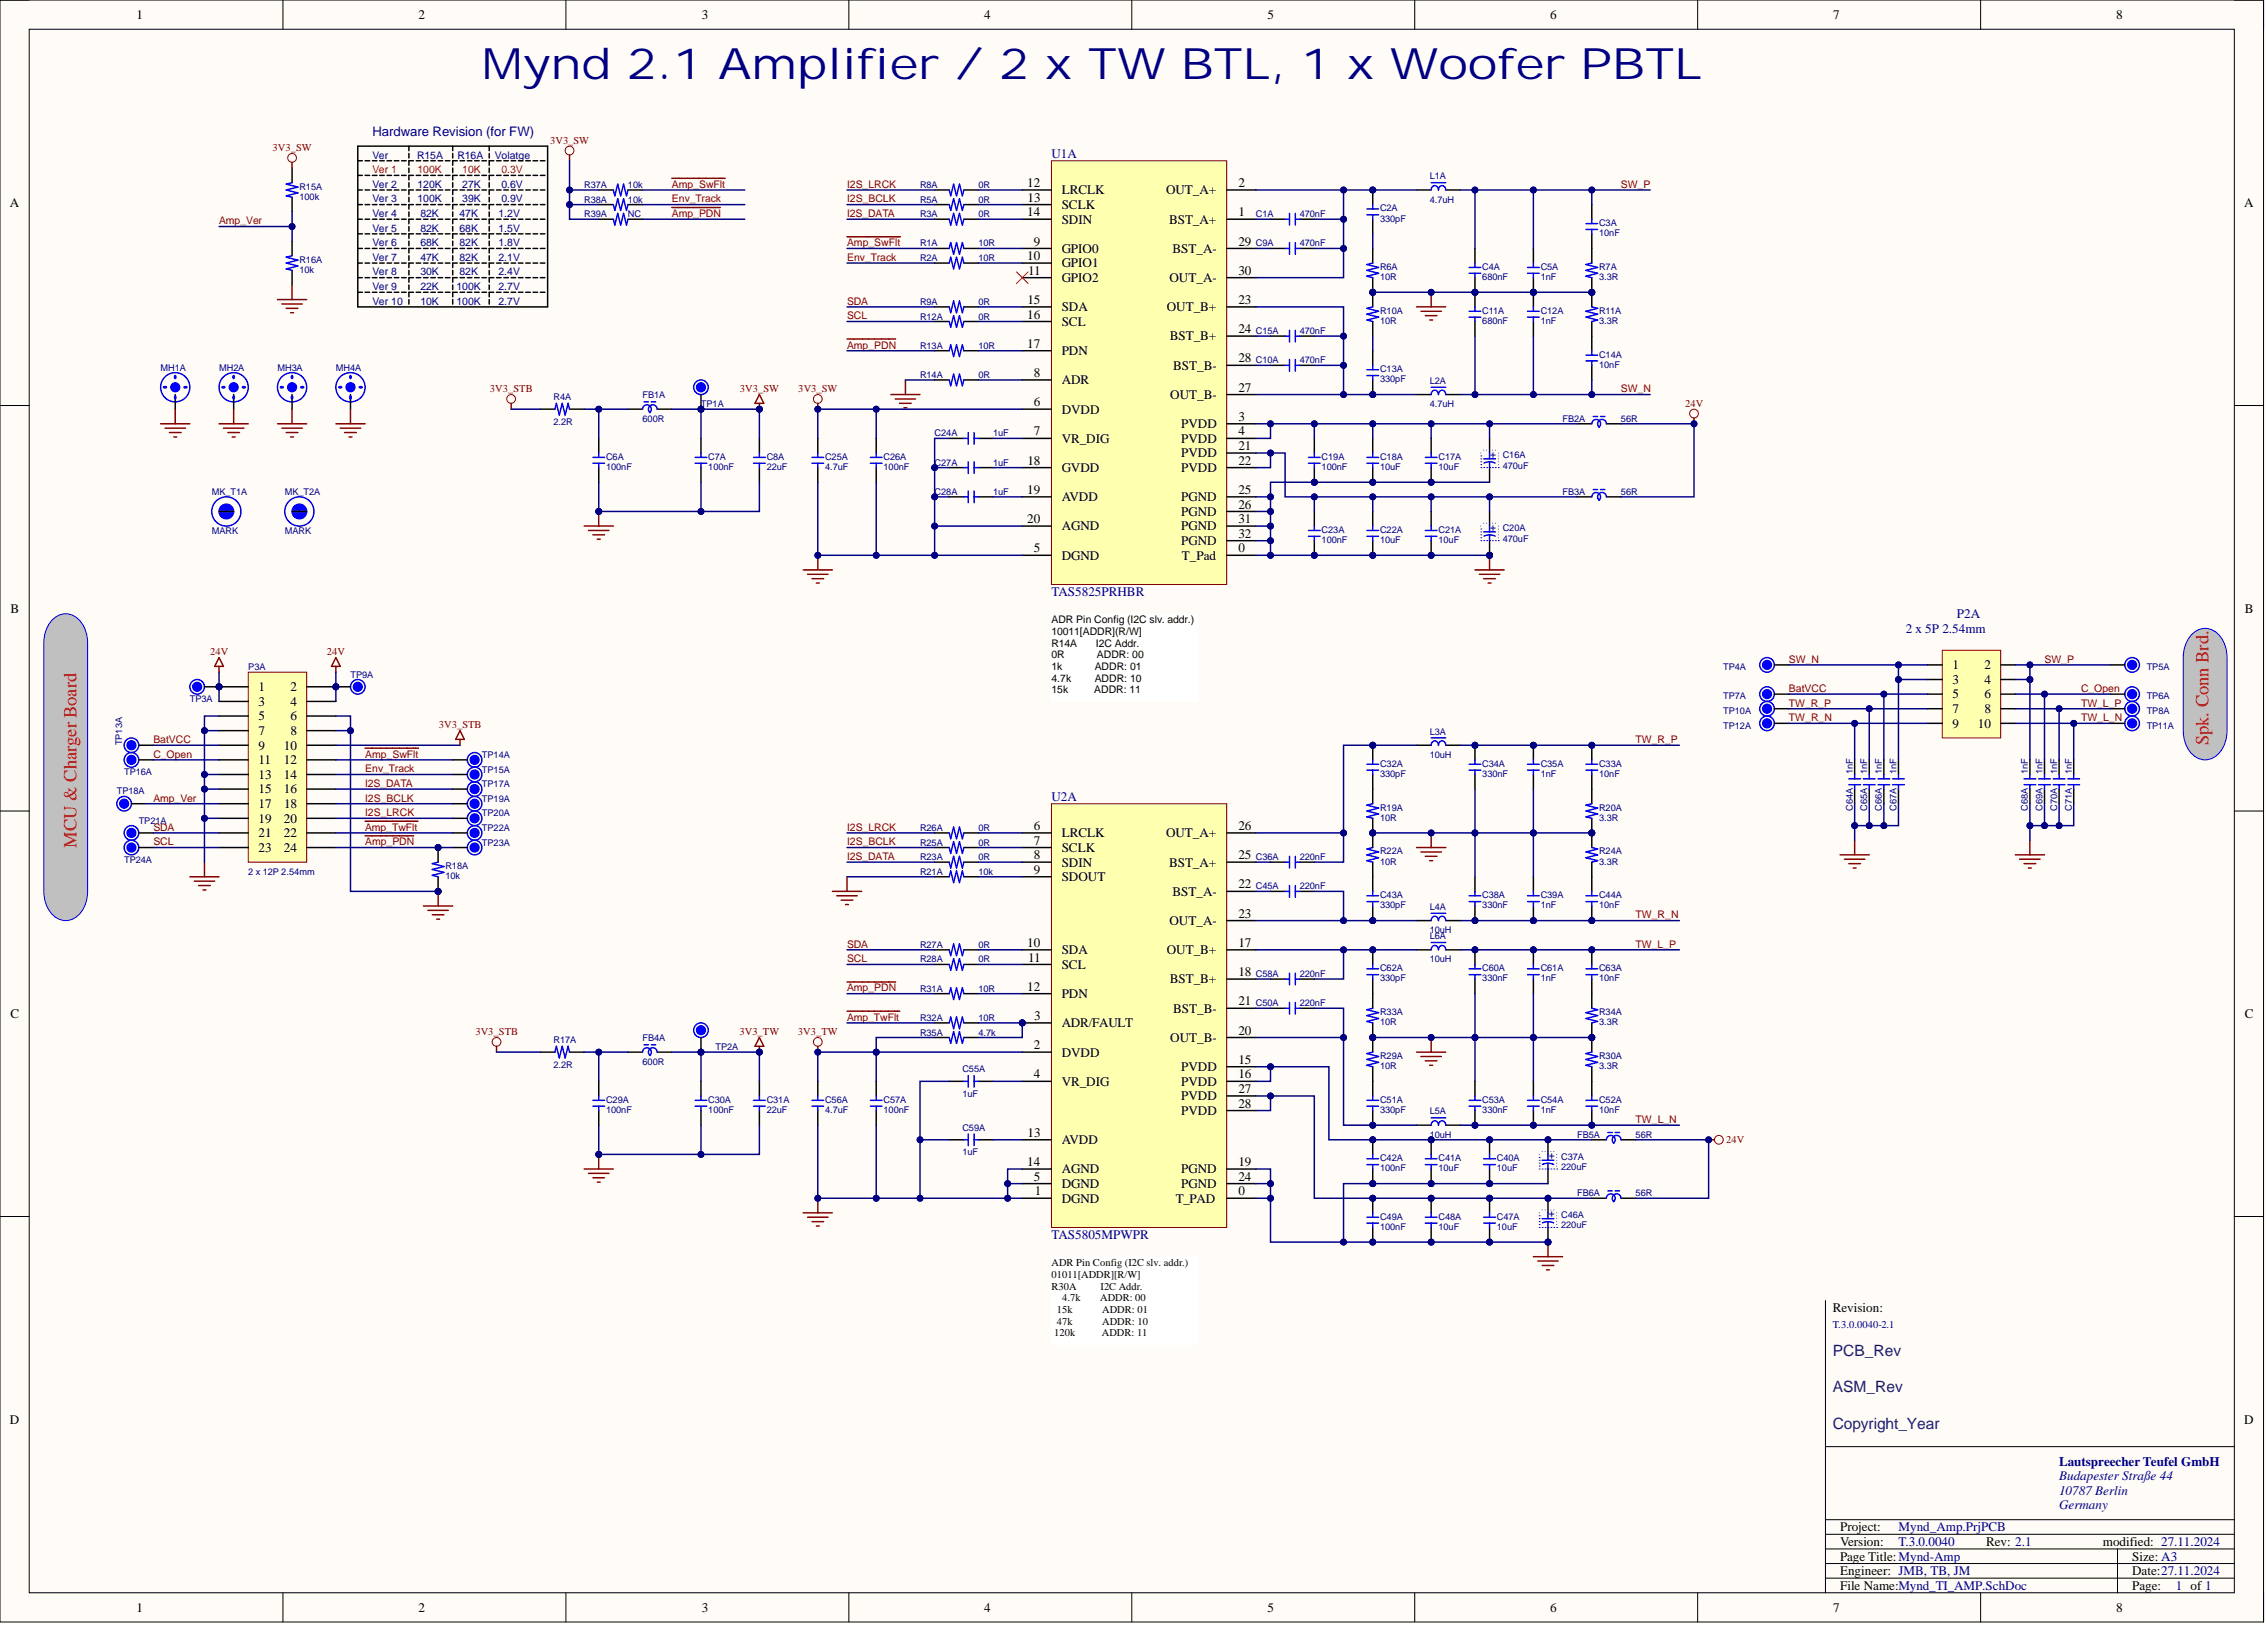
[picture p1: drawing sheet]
<svg xmlns="http://www.w3.org/2000/svg" width="393mm" height="282mm" viewBox="0 0 393 282" stroke-linecap="round" stroke-linejoin="round" font-family="sans-serif">
<defs><g id="words">
<text font-size="7.5" fill="#000080" x="83.6" y="13.7">Mynd 2.1 Amplifier / 2 x TW BTL, 1 x Woofer PBTL</text>
<g font-size="3.2" fill="#f00">
<text x="383.2" y="129.3" transform="rotate(-90 383.2 129.3)">Spk. Conn Brd.</text>
<text x="13.3" y="147" transform="rotate(-90 13.3 147)">MCU &amp; Charger Board</text>
</g>
<g font-size="2.7" fill="#073763">
<text x="318" y="235.1">PCB_Rev</text>
<text x="318" y="241.5">ASM_Rev</text>
<text x="318" y="247.8">Copyright_Year</text>
</g>
<g font-size="2.3">
<text x="23.7" y="3.3">1</text>
<text x="72.6" y="3.3">2</text>
<text x="121.8" y="3.3">3</text>
<text x="170.8" y="3.3">4</text>
<text x="219.9" y="3.3">5</text>
<text x="269" y="3.3">6</text>
<text x="318.1" y="3.3">7</text>
<text x="367.2" y="3.3">8</text>
<text x="1.7" y="36">A</text>
<text x="178.2" y="32.4">12</text>
<text x="178.3" y="35">13</text>
<text x="184.2" y="33.7">LRCLK</text>
<text x="202.3" y="33.7">OUT_A+</text>
<text x="214.9" y="32.4">2</text>
<text x="389.4" y="36">A</text>
<text x="178.2" y="37.5">14</text>
<text x="184.2" y="36.3">SCLK</text>
<text x="184.2" y="38.8">SDIN</text>
<text x="202.8" y="38.8">BST_A+</text>
<text x="214.9" y="37.5">1</text>
<text x="178.2" y="45.1">10</text>
<text x="178.4" y="47.7">11</text>
<text x="179.4" y="42.6">9</text>
<text x="184.2" y="43.9">GPIO0</text>
<text x="184.2" y="46.4">GPIO1</text>
<text x="203.4" y="43.9">BST_A-</text>
<text x="214.9" y="42.6">29</text>
<text x="214.9" y="47.7">30</text>
<text x="178.3" y="52.7">15</text>
<text x="184.2" y="48.9">GPIO2</text>
<text x="184.2" y="54">SDA</text>
<text x="202.5" y="54">OUT_B+</text>
<text x="202.9" y="48.9">OUT_A-</text>
<text x="214.9" y="52.7">23</text>
<text x="178.2" y="55.3">16</text>
<text x="184.2" y="56.5">SCL</text>
<text x="203" y="59.1">BST_B+</text>
<text x="214.9" y="57.8">24</text>
<text x="178.2" y="60.3">17</text>
<text x="179.4" y="65.4">8</text>
<text x="184.2" y="61.6">PDN</text>
<text x="203.6" y="64.1">BST_B-</text>
<text x="214.9" y="62.9">28</text>
<text x="179.4" y="70.5">6</text>
<text x="184.2" y="71.7">DVDD</text>
<text x="184.2" y="66.7">ADR</text>
<text x="203" y="69.2">OUT_B-</text>
<text x="214.9" y="67.9">27</text>
<text x="179.4" y="75.5">7</text>
<text x="184.2" y="76.8">VR_DIG</text>
<text x="204.9" y="74.3">PVDD</text>
<text x="204.9" y="76.8">PVDD</text>
<text x="214.9" y="73">3</text>
<text x="214.9" y="75.5">4</text>
<text x="178.3" y="80.6">18</text>
<text x="184.2" y="81.9">GVDD</text>
<text x="204.9" y="79.3">PVDD</text>
<text x="204.9" y="81.9">PVDD</text>
<text x="214.9" y="78.1">21</text>
<text x="214.9" y="80.6">22</text>
<text x="178.2" y="85.7">19</text>
<text x="184.2" y="86.9">AVDD</text>
<text x="204.9" y="86.9">PGND</text>
<text x="204.9" y="89.5">PGND</text>
<text x="214.9" y="85.7">25</text>
<text x="214.9" y="88.2">26</text>
<text x="178.2" y="90.7">20</text>
<text x="179.4" y="95.8">5</text>
<text x="184.2" y="92">AGND</text>
<text x="204.9" y="92">PGND</text>
<text x="204.9" y="94.5">PGND</text>
<text x="214.9" y="90.7">31</text>
<text x="214.9" y="93.3">32</text>
<text x="214.9" y="95.8">0</text>
<text x="184.2" y="97.1">DGND</text>
<text x="205.1" y="97.1">T_Pad</text>
<text x="1.8" y="106.3">B</text>
<text x="389.5" y="106.3">B</text>
<text x="44.8" y="119.9">1</text>
<text x="50.4" y="119.9">2</text>
<text x="338.8" y="116.1">1</text>
<text x="338.8" y="118.6">3</text>
<text x="344.3" y="116.1">2</text>
<text x="344.3" y="118.6">4</text>
<text x="44.8" y="122.4">3</text>
<text x="44.8" y="125">5</text>
<text x="50.4" y="122.4">4</text>
<text x="50.4" y="125">6</text>
<text x="338.8" y="121.2">5</text>
<text x="338.8" y="123.7">7</text>
<text x="344.3" y="121.2">6</text>
<text x="344.4" y="123.7">8</text>
<text x="44.8" y="127.5">7</text>
<text x="44.8" y="130">9</text>
<text x="49.2" y="130">10</text>
<text x="50.4" y="127.5">8</text>
<text x="338.8" y="126.2">9</text>
<text x="343.2" y="126.2">10</text>
<text x="44.8" y="132.6">11</text>
<text x="44.8" y="135.1">13</text>
<text x="44.8" y="137.6">15</text>
<text x="49.2" y="132.6">12</text>
<text x="49.2" y="135.1">14</text>
<text x="49.2" y="137.6">16</text>
<text x="44.8" y="140.2">17</text>
<text x="44.8" y="142.7">19</text>
<text x="49.2" y="142.7">20</text>
<text x="49.3" y="140.2">18</text>
<text x="179.4" y="144">6</text>
<text x="214.9" y="144">26</text>
<text x="44.8" y="145.2">21</text>
<text x="44.8" y="147.8">23</text>
<text x="49.2" y="145.2">22</text>
<text x="49.2" y="147.8">24</text>
<text x="179.4" y="146.5">7</text>
<text x="179.4" y="149">8</text>
<text x="184.2" y="145.2">LRCLK</text>
<text x="184.2" y="147.8">SCLK</text>
<text x="202.3" y="145.2">OUT_A+</text>
<text x="214.9" y="149">25</text>
<text x="179.4" y="151.6">9</text>
<text x="184.2" y="150.3">SDIN</text>
<text x="184.2" y="152.8">SDOUT</text>
<text x="202.8" y="150.3">BST_A+</text>
<text x="203.4" y="155.4">BST_A-</text>
<text x="214.9" y="154.1">22</text>
<text x="202.9" y="160.4">OUT_A-</text>
<text x="214.9" y="159.2">23</text>
<text x="178.2" y="164.2">10</text>
<text x="178.4" y="166.8">11</text>
<text x="184.2" y="165.5">SDA</text>
<text x="202.5" y="165.5">OUT_B+</text>
<text x="214.9" y="164.2">17</text>
<text x="178.2" y="171.9">12</text>
<text x="184.2" y="168.1">SCL</text>
<text x="184.2" y="173.1">PDN</text>
<text x="203" y="170.6">BST_B+</text>
<text x="214.9" y="169.3">18</text>
<text x="1.8" y="176.6">C</text>
<text x="179.4" y="176.9">3</text>
<text x="184.2" y="178.2">ADR/FAULT</text>
<text x="203.6" y="175.7">BST_B-</text>
<text x="214.9" y="179.5">20</text>
<text x="214.9" y="174.4">21</text>
<text x="389.5" y="176.6">C</text>
<text x="179.4" y="182">2</text>
<text x="184.2" y="183.3">DVDD</text>
<text x="203" y="180.7">OUT_B-</text>
<text x="204.9" y="185.8">PVDD</text>
<text x="214.9" y="184.5">15</text>
<text x="179.4" y="187.1">4</text>
<text x="184.2" y="188.3">VR_DIG</text>
<text x="204.9" y="188.3">PVDD</text>
<text x="204.9" y="190.9">PVDD</text>
<text x="214.9" y="187.1">16</text>
<text x="214.9" y="189.6">27</text>
<text x="178.3" y="197.2">13</text>
<text x="204.9" y="193.4">PVDD</text>
<text x="214.9" y="192.1">28</text>
<text x="178.2" y="202.3">14</text>
<text x="184.2" y="198.5">AVDD</text>
<text x="184.2" y="203.5">AGND</text>
<text x="204.9" y="203.5">PGND</text>
<text x="214.9" y="202.3">19</text>
<text x="179.4" y="204.8">5</text>
<text x="179.6" y="207.3">1</text>
<text x="184.2" y="208.6">DGND</text>
<text x="184.2" y="206.1">DGND</text>
<text x="204" y="208.6">T_PAD</text>
<text x="204.9" y="206.1">PGND</text>
<text x="214.9" y="207.3">0</text>
<text x="214.9" y="204.8">24</text>
<text x="318" y="227.6">Revision:</text>
<text x="1.7" y="247">D</text>
<text x="389.4" y="247">D</text>
<text x="319.3" y="265.6">Project:</text>
<text x="319.3" y="268.2">Version:</text>
<text x="344.6" y="268.2">Rev: 2.1</text>
<text x="364.9" y="268.2">modified: 27.11.2024</text>
<text x="319.3" y="275.8">File Name:Mynd_TI_AMP.SchDoc</text>
<text x="319.3" y="270.7">Page Title:Mynd-Amp</text>
<text x="319.3" y="273.2">Engineer: JMB, TB, JM</text>
<text x="369.9" y="273.2">Date:27.11.2024</text>
<text x="369.9" y="275.8">Page:</text>
<text x="369.9" y="270.7">Size: A3</text>
<text x="23.7" y="279.6">1</text>
<text x="72.6" y="279.6">2</text>
<text x="121.8" y="279.6">3</text>
<text x="170.8" y="279.6">4</text>
<text x="219.9" y="279.6">5</text>
<text x="269" y="279.6">6</text>
<text x="318.1" y="279.6">7</text>
<text x="367.2" y="279.6">8</text>
</g>
<g font-size="2.3" fill="#000080">
<text x="64.6" y="23.6">Hardware Revision (for FW)</text>
<text x="182.4" y="27.4">U1A</text>
<text x="182.4" y="103.4">TAS5825PRHBR</text>
<text x="339.5" y="107.2">P2A</text>
<text x="330.7" y="109.8">2 x 5P 2.54mm</text>
<text x="182.4" y="138.9">U2A</text>
<text x="182.4" y="214.9">TAS5805MPWPR</text>
<text x="357.3" y="254.2">Lautspreecher Teufel GmbH</text>
<text x="357.3" y="256.8">Budapester Straße 44</text>
<text x="357.3" y="259.3">10787 Berlin</text>
<text x="357.3" y="261.8">Germany</text>
<text x="329.4" y="265.6">Mynd_Amp.PrjPCB</text>
<text x="329.4" y="268.2">T.3.0.0040</text>
<text x="377.5" y="275.8">1 of 1</text>
</g>
<g font-size="1.8" fill="#800000">
<text x="47.3" y="26.2">3V3_SW</text>
<text x="95.4" y="25">3V3_SW</text>
<text x="116.6" y="32.6">Amp_SwFlt</text>
<text x="116.6" y="35.1">Env_Track</text>
<text x="147" y="35.1">I2S_BCLK</text>
<text x="147" y="32.6">I2S_LRCK</text>
<text x="281.3" y="32.6">SW_P</text>
<text x="38" y="38.9">Amp_Ver</text>
<text x="116.6" y="37.6">Amp_PDN</text>
<text x="147" y="37.6">I2S_DATA</text>
<text x="147" y="45.2">Env_Track</text>
<text x="147" y="42.7">Amp_SwFlt</text>
<text x="147" y="52.9">SDA</text>
<text x="147" y="55.4">SCL</text>
<text x="147" y="60.5">Amp_PDN</text>
<text x="85" y="68.1">3V3_STB</text>
<text x="128.4" y="68.1">3V3_SW</text>
<text x="138.5" y="68.1">3V3_SW</text>
<text x="281.3" y="68.1">SW_N</text>
<text x="292.4" y="70.6">24V</text>
<text x="36.4" y="113.7">24V</text>
<text x="56.7" y="113.7">24V</text>
<text x="310.4" y="115">SW_N</text>
<text x="354.7" y="115">SW_P</text>
<text x="310.4" y="122.6">TW_R_P</text>
<text x="310.4" y="125.1">TW_R_N</text>
<text x="310.4" y="120">BatVCC</text>
<text x="361.1" y="125.1">TW_L_N</text>
<text x="361.1" y="122.6">TW_L_P</text>
<text x="361.1" y="120">C_Open</text>
<text x="26.6" y="131.4">C_Open</text>
<text x="26.6" y="128.9">BatVCC</text>
<text x="63.3" y="131.4">Amp_SwFlt</text>
<text x="76.1" y="126.4">3V3_STB</text>
<text x="283.8" y="128.9">TW_R_P</text>
<text x="63.3" y="134">Env_Track</text>
<text x="63.3" y="136.5">I2S_DATA</text>
<text x="26.6" y="139">Amp_Ver</text>
<text x="63.3" y="139">I2S_BCLK</text>
<text x="63.3" y="141.6">I2S_LRCK</text>
<text x="26.6" y="146.6">SCL</text>
<text x="26.6" y="144.1">SDA</text>
<text x="63.3" y="146.6">Amp_PDN</text>
<text x="63.3" y="144.1">Amp_TwFlt</text>
<text x="147" y="149.2">I2S_DATA</text>
<text x="147" y="146.6">I2S_BCLK</text>
<text x="147" y="144.1">I2S_LRCK</text>
<text x="283.8" y="159.3">TW_R_N</text>
<text x="147" y="164.4">SDA</text>
<text x="147" y="166.9">SCL</text>
<text x="283.8" y="164.4">TW_L_P</text>
<text x="147" y="172">Amp_PDN</text>
<text x="82.5" y="179.6">3V3_STB</text>
<text x="128.3" y="179.6">3V3_TW</text>
<text x="138.4" y="179.6">3V3_TW</text>
<text x="147" y="177">Amp_TwFlt</text>
<text x="283.8" y="194.8">TW_L_N</text>
<text x="299.5" y="198.3">24V</text>
</g>
<g font-size="1.8" fill="#000080">
<text x="64.6" y="27.5">Ver</text>
<text x="72.4" y="27.5">R15A</text>
<text x="79.4" y="27.5">R16A</text>
<text x="85.8" y="27.5">Volatge</text>
<text x="64.6" y="32.6">Ver 2</text>
<text x="64.6" y="35.1">Ver 3</text>
<text x="72.4" y="32.6">120K</text>
<text x="72.4" y="35.1">100K</text>
<text x="80.2" y="32.6">27K</text>
<text x="80.2" y="35.1">39K</text>
<text x="87" y="32.6">0.6V</text>
<text x="87" y="35.1">0.9V</text>
<text x="64.6" y="37.6">Ver 4</text>
<text x="64.6" y="40.2">Ver 5</text>
<text x="72.9" y="37.6">82K</text>
<text x="72.9" y="40.2">82K</text>
<text x="79.7" y="37.6">47K</text>
<text x="79.7" y="40.2">68K</text>
<text x="86.5" y="37.6">1.2V</text>
<text x="86.5" y="40.2">1.5V</text>
<text x="64.6" y="42.7">Ver 6</text>
<text x="64.6" y="45.2">Ver 7</text>
<text x="64.6" y="47.8">Ver 8</text>
<text x="72.9" y="42.7">68K</text>
<text x="72.9" y="45.2">47K</text>
<text x="72.9" y="47.8">30K</text>
<text x="79.7" y="42.7">82K</text>
<text x="79.7" y="45.2">82K</text>
<text x="79.7" y="47.8">82K</text>
<text x="86.5" y="42.7">1.8V</text>
<text x="86.5" y="45.2">2.1V</text>
<text x="86.5" y="47.8">2.4V</text>
<text x="64.6" y="50.3">Ver 9</text>
<text x="64.6" y="52.9">Ver 10</text>
<text x="72.9" y="52.9">10K</text>
<text x="72.9" y="50.3">22K</text>
<text x="79.2" y="50.3">100K</text>
<text x="79.2" y="52.9">100K</text>
<text x="86.5" y="50.3">2.7V</text>
<text x="86.5" y="52.9">2.7V</text>
<text x="258.6" y="78.3" transform="rotate(90 258.6 78.3)">+</text>
<text x="258.6" y="91" transform="rotate(90 258.6 91)">+</text>
<text x="268.7" y="200" transform="rotate(90 268.7 200)">+</text>
<text x="268.7" y="210.1" transform="rotate(90 268.7 210.1)">+</text>
<text x="318" y="230.3">T.3.0.0040-2.1</text>
</g>
<g font-size="1.8" fill="#f00">
<text x="64.6" y="30">Ver 1</text>
<text x="72.4" y="30">100K</text>
<text x="80.2" y="30">10K</text>
<text x="87" y="30">0.3V</text>
</g>
<g font-size="1.8">
<text x="182.4" y="108.1">ADR Pin Config (I2C slv. addr.)</text>
<text x="182.4" y="110.1">10011[ADDR](R/W]</text>
<text x="182.4" y="112.2">R14A</text>
<text x="190.1" y="112.2">I2C Addr.</text>
<text x="182.4" y="114.2">0R</text>
<text x="182.4" y="116.2">1k</text>
<text x="182.4" y="118.2">4.7k</text>
<text x="189.9" y="118.2">ADDR: 10</text>
<text x="189.9" y="116.2">ADDR: 01</text>
<text x="190.3" y="114.2">ADDR: 00</text>
<text x="182.4" y="120.3">15k</text>
<text x="189.9" y="120.3">ADDR: 11</text>
<text x="182.4" y="219.6">ADR Pin Config (I2C slv. addr.)</text>
<text x="182.4" y="221.7">01011[ADDR][R/W]</text>
<text x="182.4" y="223.7">R30A</text>
<text x="183.4" y="227.7">15k</text>
<text x="184.3" y="225.7">4.7k</text>
<text x="190.9" y="225.7">ADDR: 00</text>
<text x="190.9" y="223.7">I2C Addr.</text>
<text x="191.2" y="227.7">ADDR: 01</text>
<text x="182.9" y="231.8">120k</text>
<text x="183.4" y="229.8">47k</text>
<text x="191.2" y="231.8">ADDR: 11</text>
<text x="191.2" y="229.8">ADDR: 10</text>
</g>
<g font-size="1.6" fill="#000080">
<text x="51.9" y="32.9">R15A</text>
<text x="51.9" y="34.6">100k</text>
<text x="101.4" y="32.6">R37A</text>
<text x="101.4" y="35.2">R38A</text>
<text x="109" y="32.6">10k</text>
<text x="109" y="35.2">10k</text>
<text x="159.6" y="35.2">R5A</text>
<text x="159.6" y="32.6">R8A</text>
<text x="169.8" y="35.2">0R</text>
<text x="169.8" y="32.6">0R</text>
<text x="248.1" y="31.1">L1A</text>
<text x="248.1" y="35.2">4.7uH</text>
<text x="101.4" y="37.7">R39A</text>
<text x="109" y="37.7">NC</text>
<text x="159.6" y="37.7">R3A</text>
<text x="169.8" y="37.7">0R</text>
<text x="217.9" y="37.7">C1A</text>
<text x="225.5" y="37.7">470nF</text>
<text x="239.4" y="36.7">C2A</text>
<text x="239.4" y="38.4">330pF</text>
<text x="277.5" y="39.2">C3A</text>
<text x="277.5" y="41">10nF</text>
<text x="51.9" y="45.5">R16A</text>
<text x="51.9" y="47.3">10k</text>
<text x="159.6" y="45.3">R2A</text>
<text x="159.6" y="42.8">R1A</text>
<text x="169.8" y="45.3">10R</text>
<text x="169.8" y="42.8">10R</text>
<text x="217.9" y="42.8">C9A</text>
<text x="225.5" y="42.8">470nF</text>
<text x="239.4" y="46.8">R6A</text>
<text x="257.2" y="46.8">C4A</text>
<text x="267.3" y="46.8">C5A</text>
<text x="277.5" y="46.8">R7A</text>
<text x="159.6" y="52.9">R9A</text>
<text x="169.8" y="52.9">0R</text>
<text x="239.4" y="48.6">10R</text>
<text x="257.2" y="48.6">680nF</text>
<text x="267.3" y="48.6">1nF</text>
<text x="277.5" y="48.6">3.3R</text>
<text x="159.6" y="55.4">R12A</text>
<text x="169.8" y="55.4">0R</text>
<text x="217.9" y="58">C15A</text>
<text x="225.5" y="58">470nF</text>
<text x="239.4" y="54.4">R10A</text>
<text x="239.4" y="56.2">10R</text>
<text x="257.2" y="54.4">C11A</text>
<text x="257.2" y="56.2">680nF</text>
<text x="267.3" y="54.4">C12A</text>
<text x="267.3" y="56.2">1nF</text>
<text x="277.5" y="54.4">R11A</text>
<text x="277.5" y="56.2">3.3R</text>
<text x="27.9" y="64.3">MH1A</text>
<text x="38" y="64.3">MH2A</text>
<text x="48.1" y="64.3">MH3A</text>
<text x="58.3" y="64.3">MH4A</text>
<text x="159.6" y="65.6">R14A</text>
<text x="159.6" y="60.5">R13A</text>
<text x="169.8" y="65.6">0R</text>
<text x="169.8" y="60.5">10R</text>
<text x="217.9" y="63">C10A</text>
<text x="225.5" y="63">470nF</text>
<text x="239.4" y="64.6">C13A</text>
<text x="277.5" y="62">C14A</text>
<text x="277.5" y="63.8">10nF</text>
<text x="96" y="69.4">R4A</text>
<text x="111.5" y="69.1">FB1A</text>
<text x="121.6" y="70.6">TP1A</text>
<text x="239.4" y="66.3">330pF</text>
<text x="248.1" y="66.6">L2A</text>
<text x="248.1" y="70.6">4.7uH</text>
<text x="96" y="73.7">2.2R</text>
<text x="111.5" y="73.2">600R</text>
<text x="162.2" y="75.7">C24A</text>
<text x="172.3" y="75.7">1uF</text>
<text x="271.1" y="73.2">FB2A</text>
<text x="281.3" y="73.2">56R</text>
<text x="105.2" y="79.8">C6A</text>
<text x="105.2" y="81.5">100nF</text>
<text x="122.9" y="79.8">C7A</text>
<text x="122.9" y="81.5">100nF</text>
<text x="133" y="79.8">C8A</text>
<text x="133" y="81.5">22uF</text>
<text x="143.2" y="79.8">C25A</text>
<text x="143.2" y="81.5">4.7uF</text>
<text x="153.3" y="79.8">C26A</text>
<text x="153.3" y="81.5">100nF</text>
<text x="162.2" y="80.8">C27A</text>
<text x="172.3" y="80.8">1uF</text>
<text x="229.3" y="79.8">C19A</text>
<text x="229.3" y="81.5">100nF</text>
<text x="239.4" y="79.8">C18A</text>
<text x="239.4" y="81.5">10uF</text>
<text x="249.6" y="79.8">C17A</text>
<text x="249.6" y="81.5">10uF</text>
<text x="260.7" y="79.5">C16A</text>
<text x="260.7" y="81.3">470uF</text>
<text x="36.7" y="85.8">MK_T1A</text>
<text x="49.4" y="85.8">MK_T2A</text>
<text x="162.2" y="85.8">C28A</text>
<text x="172.3" y="85.8">1uF</text>
<text x="271.1" y="85.8">FB3A</text>
<text x="281.3" y="85.8">56R</text>
<text x="36.7" y="92.7">MARK</text>
<text x="49.4" y="92.7">MARK</text>
<text x="229.3" y="92.4">C23A</text>
<text x="229.3" y="94.2">100nF</text>
<text x="239.4" y="92.4">C22A</text>
<text x="239.4" y="94.2">10uF</text>
<text x="249.6" y="92.4">C21A</text>
<text x="249.6" y="94.2">10uF</text>
<text x="260.7" y="92.2">C20A</text>
<text x="260.7" y="94">470uF</text>
<text x="43.1" y="116.3">P3A</text>
<text x="60.8" y="117.5">TP9A</text>
<text x="299" y="116.3">TP4A</text>
<text x="372.5" y="116.3">TP5A</text>
<text x="32.9" y="121.8">TP3A</text>
<text x="299" y="123.9">TP10A</text>
<text x="299" y="121.3">TP7A</text>
<text x="372.5" y="121.3">TP6A</text>
<text x="372.5" y="123.9">TP8A</text>
<text x="21.2" y="129.3" transform="rotate(-90 21.2 129.3)">TP13A</text>
<text x="83.6" y="131.5">TP14A</text>
<text x="248.1" y="127.4">L3A</text>
<text x="248.1" y="131.5">10uH</text>
<text x="299" y="126.4">TP12A</text>
<text x="372.5" y="126.4">TP11A</text>
<text x="20.3" y="137.8">TP18A</text>
<text x="21.5" y="134.5">TP16A</text>
<text x="83.6" y="134">TP15A</text>
<text x="83.6" y="136.5">TP17A</text>
<text x="239.4" y="133">C32A</text>
<text x="239.4" y="134.8">330pF</text>
<text x="257.2" y="133">C34A</text>
<text x="257.2" y="134.8">330nF</text>
<text x="267.3" y="133">C35A</text>
<text x="267.3" y="134.8">1nF</text>
<text x="277.5" y="133">C33A</text>
<text x="277.5" y="134.8">10nF</text>
<text x="321.5" y="134.3" transform="rotate(-90 321.5 134.3)">1nF</text>
<text x="324" y="134.3" transform="rotate(-90 324 134.3)">1nF</text>
<text x="326.5" y="134.3" transform="rotate(-90 326.5 134.3)">1nF</text>
<text x="329.1" y="134.3" transform="rotate(-90 329.1 134.3)">1nF</text>
<text x="351.9" y="134.3" transform="rotate(-90 351.9 134.3)">1nF</text>
<text x="354.4" y="134.3" transform="rotate(-90 354.4 134.3)">1nF</text>
<text x="356.9" y="134.3" transform="rotate(-90 356.9 134.3)">1nF</text>
<text x="359.5" y="134.3" transform="rotate(-90 359.5 134.3)">1nF</text>
<text x="24.1" y="142.9">TP21A</text>
<text x="83.6" y="139.1">TP19A</text>
<text x="83.6" y="141.6">TP20A</text>
<text x="239.4" y="140.6">R19A</text>
<text x="239.4" y="142.4">10R</text>
<text x="277.5" y="140.6">R20A</text>
<text x="277.5" y="142.4">3.3R</text>
<text x="321.5" y="140.7" transform="rotate(-90 321.5 140.7)">C64A</text>
<text x="324" y="140.7" transform="rotate(-90 324 140.7)">C65A</text>
<text x="326.5" y="140.7" transform="rotate(-90 326.5 140.7)">C66A</text>
<text x="329.1" y="140.7" transform="rotate(-90 329.1 140.7)">C67A</text>
<text x="351.9" y="140.7" transform="rotate(-90 351.9 140.7)">C68A</text>
<text x="354.4" y="140.7" transform="rotate(-90 354.4 140.7)">C69A</text>
<text x="356.9" y="140.7" transform="rotate(-90 356.9 140.7)">C70A</text>
<text x="359.5" y="140.7" transform="rotate(-90 359.5 140.7)">C71A</text>
<text x="21.5" y="149.7">TP24A</text>
<text x="83.6" y="144.1">TP22A</text>
<text x="83.6" y="146.7">TP23A</text>
<text x="159.6" y="144.1">R26A</text>
<text x="159.6" y="146.7">R25A</text>
<text x="159.6" y="149.2">R23A</text>
<text x="169.8" y="144.1">0R</text>
<text x="169.8" y="146.7">0R</text>
<text x="169.8" y="149.2">0R</text>
<text x="217.9" y="149.2">C36A</text>
<text x="225.5" y="149.2">220nF</text>
<text x="239.4" y="148.2">R22A</text>
<text x="239.4" y="150">10R</text>
<text x="277.5" y="148.2">R24A</text>
<text x="277.5" y="150">3.3R</text>
<text x="43.1" y="151.7">2 x 12P 2.54mm</text>
<text x="77.3" y="150.7">R18A</text>
<text x="77.3" y="152.5">10k</text>
<text x="159.6" y="151.7">R21A</text>
<text x="169.8" y="151.7">10k</text>
<text x="217.9" y="154.3">C45A</text>
<text x="225.5" y="154.3">220nF</text>
<text x="239.4" y="155.8">C43A</text>
<text x="257.2" y="155.8">C38A</text>
<text x="267.3" y="155.8">C39A</text>
<text x="277.5" y="155.8">C44A</text>
<text x="239.4" y="157.6">330pF</text>
<text x="248.1" y="157.8">L4A</text>
<text x="248.1" y="161.9">10uH</text>
<text x="257.2" y="157.6">330nF</text>
<text x="267.3" y="157.6">1nF</text>
<text x="277.5" y="157.6">10nF</text>
<text x="159.6" y="167">R28A</text>
<text x="159.6" y="164.4">R27A</text>
<text x="169.8" y="167">0R</text>
<text x="169.8" y="164.4">0R</text>
<text x="248.1" y="162.9">L6A</text>
<text x="248.1" y="167">10uH</text>
<text x="159.6" y="172">R31A</text>
<text x="169.8" y="172">10R</text>
<text x="217.9" y="169.5">C58A</text>
<text x="225.5" y="169.5">220nF</text>
<text x="239.4" y="168.5">C62A</text>
<text x="239.4" y="170.2">330pF</text>
<text x="257.2" y="168.5">C60A</text>
<text x="257.2" y="170.2">330nF</text>
<text x="267.3" y="168.5">C61A</text>
<text x="267.3" y="170.2">1nF</text>
<text x="277.5" y="168.5">C63A</text>
<text x="277.5" y="170.2">10nF</text>
<text x="159.6" y="179.6">R35A</text>
<text x="159.6" y="177.1">R32A</text>
<text x="169.8" y="179.6">4.7k</text>
<text x="169.8" y="177.1">10R</text>
<text x="217.9" y="174.6">C50A</text>
<text x="225.5" y="174.6">220nF</text>
<text x="239.4" y="176.1">R33A</text>
<text x="239.4" y="177.9">10R</text>
<text x="277.5" y="176.1">R34A</text>
<text x="277.5" y="177.9">3.3R</text>
<text x="96" y="180.9">R17A</text>
<text x="96" y="185.2">2.2R</text>
<text x="111.5" y="180.6">FB4A</text>
<text x="111.5" y="184.7">600R</text>
<text x="124.2" y="182.2">TP2A</text>
<text x="167" y="186">C55A</text>
<text x="239.4" y="183.7">R29A</text>
<text x="239.4" y="185.5">10R</text>
<text x="277.5" y="183.7">R30A</text>
<text x="277.5" y="185.5">3.3R</text>
<text x="105.2" y="191.3">C29A</text>
<text x="122.9" y="191.3">C30A</text>
<text x="133" y="191.3">C31A</text>
<text x="143.2" y="191.3">C56A</text>
<text x="153.3" y="191.3">C57A</text>
<text x="167" y="190.3">1uF</text>
<text x="239.4" y="191.3">C51A</text>
<text x="257.2" y="191.3">C53A</text>
<text x="267.3" y="191.3">C54A</text>
<text x="277.5" y="191.3">C52A</text>
<text x="105.2" y="193.1">100nF</text>
<text x="122.9" y="193.1">100nF</text>
<text x="133" y="193.1">22uF</text>
<text x="143.2" y="193.1">4.7uF</text>
<text x="153.3" y="193.1">100nF</text>
<text x="167" y="196.1">C59A</text>
<text x="239.4" y="193.1">330pF</text>
<text x="248.1" y="193.3">L5A</text>
<text x="248.1" y="197.4">10uH</text>
<text x="257.2" y="193.1">330nF</text>
<text x="267.3" y="193.1">1nF</text>
<text x="273.7" y="197.4">FB5A</text>
<text x="277.5" y="193.1">10nF</text>
<text x="283.8" y="197.4">56R</text>
<text x="167" y="200.4">1uF</text>
<text x="239.4" y="201.4">C42A</text>
<text x="239.4" y="203.2">100nF</text>
<text x="249.6" y="201.4">C41A</text>
<text x="249.6" y="203.2">10uF</text>
<text x="259.7" y="201.4">C40A</text>
<text x="259.7" y="203.2">10uF</text>
<text x="270.9" y="201.2">C37A</text>
<text x="270.9" y="202.9">220uF</text>
<text x="273.7" y="207.5">FB6A</text>
<text x="283.8" y="207.5">56R</text>
<text x="239.4" y="211.6">C49A</text>
<text x="239.4" y="213.3">100nF</text>
<text x="249.6" y="211.6">C48A</text>
<text x="249.6" y="213.3">10uF</text>
<text x="259.7" y="211.6">C47A</text>
<text x="259.7" y="213.3">10uF</text>
<text x="270.9" y="211.3">C46A</text>
<text x="270.9" y="213.1">220uF</text>
</g>
</g></defs>
<path d="M0 0h392.7v281.3h-392.7z" fill-rule="evenodd" fill="#fffcf8"/>
<path d="M0 0h392.7v281.3h-392.7z" fill="none" stroke="#000" stroke-width=".17"/>
<path d="M5.1 5.1h382.6v271.2h-382.6z" fill-rule="evenodd" fill="#fffcf8"/>
<g fill="none" stroke="#000" stroke-width=".17">
<path d="M0 0h5.1M5.1 5.1h382.6v271.2h-382.6zM49.1 0v5.1M98.2 0v5.1M147.3 0v5.1M196.4 0v5.1M245.5 0v5.1M294.6 0v5.1M343.7 0v5.1M387.7 0h5v5.1M0 70.3h5.1M387.7 70.3h5"/>
<path d="M0 140.7h5.1M387.7 140.7h5M0 211h5.1M387.7 211h5M316.7 225.6v50.7M316.7 250.9h71M49.1 276.3v5M98.2 276.3v5M147.3 276.3v5M196.4 276.3v5M245.5 276.3v5M294.6 276.3v5"/>
<path d="M316.7 266.1h71M316.7 268.7h71M316.7 271.2h71M316.7 273.7h71M316.7 263.6h71M343.7 276.3v5M367.4 268.7v7.6M392.7 276.3v5"/>
</g>
<path d="M164.7 86.2h2.5M169.8 86.2h2.5" fill="none" stroke="#000" stroke-width=".25"/>
<path d="M167.2 86.2h.8M168 85.2v2M169 86.2h.8M169 85.2v2" fill="none" stroke="#00f" stroke-width=".25"/>
<path d="M154.6 68.4h5M155.3 69.2h3.6M156.1 70h2M156.8 70.7h.6M157.1 65.9v2.5" fill="none" stroke="#800000" stroke-width=".25"/>
<path d="M182.4 106.5h25.4v15.2h-25.4z" fill-rule="evenodd" fill="#fff"/>
<path d="M182.4 106.5h25.4v15.2h-25.4z" fill="none" stroke="#fff" stroke-width=".17"/>
<circle cx="121.6" cy="71" r=".51" fill="#000080"/>
<circle cx="121.6" cy="71" r=".51" fill="none" stroke="#000080" stroke-width=".17"/>
<circle cx="121.6" cy="67.2" r="1.27" fill="none" stroke="#00f" stroke-width=".25"/>
<circle cx="121.6" cy="67.2" r=".76" fill="#00f"/>
<circle cx="121.6" cy="67.2" r=".76" fill="none" stroke="#00f" stroke-width=".25"/>
<path d="M121.6 68.4v2.6" fill="none" stroke="#000" stroke-width=".25"/>
<circle cx="121.6" cy="71" r=".51" fill="#000080"/>
<circle cx="121.6" cy="71" r=".51" fill="none" stroke="#000080" stroke-width=".17"/>
<path d="M162.2 45.6h2.5M167.2 45.6h2.6" fill="none" stroke="#000" stroke-width=".25"/>
<path d="M164.7 45.6l.3-1 .5 2 .5-2 .5 2 .5-2 .2 1" fill="none" stroke="#00f" stroke-width=".25"/>
<path d="M182.4 218h25.4v15.2h-25.4z" fill-rule="evenodd" fill="#fff"/>
<path d="M182.4 218h25.4v15.2h-25.4z" fill="none" stroke="#fff" stroke-width=".17"/>
<circle cx="141.9" cy="180.7" r=".76" fill="none" stroke="#800000" stroke-width=".17"/>
<path d="M141.9 181.5v1" fill="none" stroke="#800000" stroke-width=".25"/>
<circle cx="141.9" cy="182.5" r=".51" fill="#000080"/>
<circle cx="141.9" cy="182.5" r=".51" fill="none" stroke="#000080" stroke-width=".17"/>
<circle cx="121.6" cy="182.5" r=".51" fill="#000080"/>
<circle cx="121.6" cy="182.5" r=".51" fill="none" stroke="#000080" stroke-width=".17"/>
<circle cx="121.6" cy="178.7" r="1.27" fill="none" stroke="#00f" stroke-width=".25"/>
<circle cx="121.6" cy="178.7" r=".76" fill="#00f"/>
<circle cx="121.6" cy="178.7" r=".76" fill="none" stroke="#00f" stroke-width=".25"/>
<path d="M121.6 180v2.5" fill="none" stroke="#000" stroke-width=".25"/>
<circle cx="121.6" cy="182.5" r=".51" fill="#000080"/>
<circle cx="121.6" cy="182.5" r=".51" fill="none" stroke="#000080" stroke-width=".17"/>
<path d="M182.4 27.9h30.4v73.5h-30.4z" fill-rule="evenodd" fill="#ffffb0"/>
<path d="M182.4 27.9h30.4v73.5h-30.4z" fill="none" stroke="#800000" stroke-width=".17"/>
<g fill="none" stroke="#000" stroke-width=".25">
<path d="M177.4 38h5M177.4 33h5M177.4 35.5h5M212.8 38h5.1M212.8 33h5.1M177.4 43.1h5M177.4 45.6h5M177.4 48.2h5M177.4 53.2h5M177.4 55.8h5M212.8 43.1h5.1M212.8 48.2h5.1"/>
<path d="M212.8 53.2h5.1M212.8 58.3h5.1M177.4 76h5M177.4 71h5M177.4 65.9h5M177.4 60.8h5M212.8 73.5h5.1M212.8 76h5.1M212.8 78.6h5.1M212.8 68.4h5.1M212.8 63.4h5.1M177.4 96.3h5"/>
<path d="M177.4 81.1h5M177.4 86.2h5M177.4 91.3h5M212.8 96.3h5.1M212.8 81.1h5.1M212.8 86.2h5.1M212.8 91.3h5.1M212.8 88.7h5.1M212.8 93.8h5.1M162.2 152.1h2.5M167.2 152.1h2.6"/>
</g>
<path d="M147 58.8h8.4M147 170.3h8.4" fill="none" stroke="#800000" stroke-width=".25"/>
<path d="M164.7 152.1l.3-1 .5 2 .5-2 .5 2 .5-2 .2 1" fill="none" stroke="#00f" stroke-width=".25"/>
<path d="M176.4 47.1l2 2.1M178.4 47.1l-2 2.1" fill="none" stroke="#f00" stroke-width=".17"/>
<circle cx="177.4" cy="177.4" r=".51" fill="#000080"/>
<circle cx="177.4" cy="177.4" r=".51" fill="none" stroke="#000080" stroke-width=".17"/>
<path d="M182.4 139.4h30.4v73.5h-30.4z" fill-rule="evenodd" fill="#ffffb0"/>
<path d="M182.4 139.4h30.4v73.5h-30.4z" fill="none" stroke="#800000" stroke-width=".17"/>
<path d="M177.4 177.4h5M177.4 182.5h5M177.4 207.8h5M212.8 207.8h5.1" fill="none" stroke="#000" stroke-width=".25"/>
<circle cx="177.4" cy="177.4" r=".51" fill="#000080"/>
<circle cx="177.4" cy="177.4" r=".51" fill="none" stroke="#000080" stroke-width=".17"/>
<g fill="none" stroke="#000" stroke-width=".25">
<path d="M177.4 144.5h5M177.4 147h5M177.4 149.5h5M177.4 152.1h5M212.8 144.5h5.1M212.8 149.5h5.1M212.8 154.6h5.1M212.8 159.7h5.1M177.4 164.8h5M177.4 167.3h5M177.4 172.4h5M212.8 164.8h5.1"/>
<path d="M212.8 169.8h5.1M212.8 180h5.1M212.8 174.9h5.1M177.4 187.6h5M177.4 197.7h5M212.8 187.6h5.1M212.8 185h5.1M212.8 190.1h5.1M212.8 192.6h5.1M177.4 205.3h5M177.4 202.8h5M212.8 205.3h5.1"/>
<path d="M212.8 202.8h5.1"/>
</g>
<path d="M337 112.8h10.1v15.2h-10.1z" fill-rule="evenodd" fill="#ffffb0"/>
<path d="M337 112.8h10.1v15.2h-10.1z" fill="none" stroke="#800000" stroke-width=".17"/>
<path d="M334.5 115.3h2.5M334.5 117.9h2.5M347.1 115.3h2.6M347.1 117.9h2.6M334.5 120.4h2.5M334.5 122.9h2.5M334.5 125.5h2.5M347.1 120.4h2.6M347.1 122.9h2.6M347.1 125.5h2.6" fill="none" stroke="#000" stroke-width=".25"/>
<path d="M380.2 110.2a3.2 3.2 0 0 1 5.3 .6 6.2 6.2 0 0 1 .9 3.3v12.6a4.9 4.9 0 0 1-3.1 5 3.8 3.8 0 0 1-4.2-3.2l-.3-1.8v-12.6a5.9 5.9 0 0 1 1.4-3.9z" fill="#c0c0c0"/>
<path d="M380.2 110.2a3.2 3.2 0 0 1 5.3 .6 6.2 6.2 0 0 1 .9 3.3v12.6a4.9 4.9 0 0 1-3.1 5 3.8 3.8 0 0 1-4.2-3.2l-.3-1.8v-12.6a5.9 5.9 0 0 1 1.4-3.9z" fill="none" stroke="#00f" stroke-width=".17"/>
<path d="M73.5 157.2h5M74.2 157.9h3.6M75 158.7h2M75.8 159.4h.5M76 154.6v2.6" fill="none" stroke="#800000" stroke-width=".25"/>
<circle cx="76" cy="154.6" r=".51" fill="#000080"/>
<circle cx="76" cy="154.6" r=".51" fill="none" stroke="#000080" stroke-width=".17"/>
<path d="M9 107.7a3.2 3.2 0 0 1 5.3 .6 6.1 6.1 0 0 1 .9 3.2v43.1a4.9 4.9 0 0 1-3.1 5 3.8 3.8 0 0 1-4.3-3.2l-.2-1.8v-43.1a5.9 5.9 0 0 1 1.4-3.8z" fill="#c0c0c0"/>
<path d="M9 107.7a3.2 3.2 0 0 1 5.3 .6 6.1 6.1 0 0 1 .9 3.2v43.1a4.9 4.9 0 0 1-3.1 5 3.8 3.8 0 0 1-4.3-3.2l-.2-1.8v-43.1a5.9 5.9 0 0 1 1.4-3.8z" fill="none" stroke="#00f" stroke-width=".17"/>
<path d="M38 114.1l.8 1.5h-1.6zM38 115.6v1M58.3 114.1l.7 1.5h-1.5zM58.3 115.6v1M63.3 129.8h9.3M63.3 145h8.5M63.3 142.5h9.2" fill="none" stroke="#800000" stroke-width=".25"/>
<circle cx="38" cy="119.1" r=".51" fill="#000080"/>
<circle cx="38" cy="119.1" r=".51" fill="none" stroke="#000080" stroke-width=".17"/>
<circle cx="58.3" cy="119.1" r=".51" fill="#000080"/>
<circle cx="58.3" cy="119.1" r=".51" fill="none" stroke="#000080" stroke-width=".17"/>
<path d="M43.1 116.6h10.1v32.9h-10.1z" fill-rule="evenodd" fill="#ffffb0"/>
<path d="M43.1 116.6h10.1v32.9h-10.1z" fill="none" stroke="#800000" stroke-width=".17"/>
<path d="M38 119.1h5.1" fill="none" stroke="#000" stroke-width=".25"/>
<circle cx="38" cy="119.1" r=".51" fill="#000080"/>
<circle cx="38" cy="119.1" r=".51" fill="none" stroke="#000080" stroke-width=".17"/>
<path d="M53.2 119.1h5.1" fill="none" stroke="#000" stroke-width=".25"/>
<circle cx="58.3" cy="119.1" r=".51" fill="#000080"/>
<circle cx="58.3" cy="119.1" r=".51" fill="none" stroke="#000080" stroke-width=".17"/>
<g fill="none" stroke="#000" stroke-width=".25">
<path d="M38 121.7h5.1M38 124.2h5.1M38 126.7h5.1M38 129.3h5.1M38 131.8h5.1M38 134.3h5.1M38 136.9h5.1M38 139.4h5.1M53.2 121.7h5.1M53.2 124.2h5.1M53.2 126.7h5.1M53.2 129.3h5.1"/>
<path d="M53.2 131.8h5.1M53.2 134.3h5.1M53.2 136.9h5.1M53.2 139.4h5.1M38 141.9h5.1M38 144.5h5.1M38 147h5.1M53.2 141.9h5.1M53.2 144.5h5.1M53.2 147h5.1"/>
</g>
<path d="M147 41.1h9.2M79.8 126.7l.8 1.6h-1.5zM79.8 128.3v1M32.9 152.1h5.1M33.7 152.8h3.5M34.5 153.6h2M35.2 154.4h.5M35.5 149.5v2.6M147 175.4h9.1" fill="none" stroke="#800000" stroke-width=".25"/>
<circle cx="30.4" cy="67.2" r="2.53" fill="none" stroke="#00f" stroke-width=".25"/>
<circle cx="30.4" cy="67.2" r=".76" fill="#00f"/>
<circle cx="30.4" cy="67.2" r=".76" fill="none" stroke="#00f" stroke-width=".25"/>
<path d="M30.4 68.4v2.6" fill="none" stroke="#000" stroke-width=".25"/>
<path d="M28.5 67.1l.4 .1-.4 .1z" fill="#00f"/>
<path d="M28.5 67.1l.4 .1-.4 .1z" fill="none" stroke="#00f" stroke-width=".25"/>
<path d="M32 67.1l.4 .1-.4 .1z" fill="#00f"/>
<path d="M32 67.1l.4 .1-.4 .1z" fill="none" stroke="#00f" stroke-width=".25"/>
<path d="M30.3 68.8h.2l-.1 .4z" fill="#00f"/>
<path d="M30.3 68.8h.2l-.1 .4z" fill="none" stroke="#00f" stroke-width=".25"/>
<path d="M30.3 65.2h.2l-.1 .5z" fill="#00f"/>
<g fill="none" stroke="#00f" stroke-width=".25">
<path d="M30.3 65.2h.2l-.1 .5z"/>
<circle cx="40.5" cy="67.2" r="2.53"/>
</g>
<circle cx="40.5" cy="67.2" r=".76" fill="#00f"/>
<circle cx="40.5" cy="67.2" r=".76" fill="none" stroke="#00f" stroke-width=".25"/>
<path d="M40.5 68.4v2.6" fill="none" stroke="#000" stroke-width=".25"/>
<path d="M38.6 67.1l.4 .1-.4 .1z" fill="#00f"/>
<path d="M38.6 67.1l.4 .1-.4 .1z" fill="none" stroke="#00f" stroke-width=".25"/>
<path d="M42.1 67.1l.5 .1-.5 .1z" fill="#00f"/>
<path d="M42.1 67.1l.5 .1-.5 .1z" fill="none" stroke="#00f" stroke-width=".25"/>
<path d="M40.5 68.8h.1l-.1 .4z" fill="#00f"/>
<path d="M40.5 68.8h.1l-.1 .4z" fill="none" stroke="#00f" stroke-width=".25"/>
<path d="M40.5 65.2h.1l-.1 .5z" fill="#00f"/>
<g fill="none" stroke="#00f" stroke-width=".25">
<path d="M40.5 65.2h.1l-.1 .5z"/>
<circle cx="50.7" cy="67.2" r="2.53"/>
</g>
<circle cx="50.7" cy="67.2" r=".76" fill="#00f"/>
<circle cx="50.7" cy="67.2" r=".76" fill="none" stroke="#00f" stroke-width=".25"/>
<path d="M50.7 68.4v2.6" fill="none" stroke="#000" stroke-width=".25"/>
<path d="M48.7 67.1l.5 .1-.5 .1z" fill="#00f"/>
<path d="M48.7 67.1l.5 .1-.5 .1z" fill="none" stroke="#00f" stroke-width=".25"/>
<path d="M52.3 67.1l.4 .1-.4 .1z" fill="#00f"/>
<path d="M52.3 67.1l.4 .1-.4 .1z" fill="none" stroke="#00f" stroke-width=".25"/>
<path d="M50.6 68.8h.2l-.1 .4z" fill="#00f"/>
<path d="M50.6 68.8h.2l-.1 .4z" fill="none" stroke="#00f" stroke-width=".25"/>
<path d="M50.6 65.2h.2l-.1 .5z" fill="#00f"/>
<g fill="none" stroke="#00f" stroke-width=".25">
<path d="M50.6 65.2h.2l-.1 .5z"/>
<circle cx="60.8" cy="67.2" r="2.53"/>
</g>
<circle cx="60.8" cy="67.2" r=".76" fill="#00f"/>
<circle cx="60.8" cy="67.2" r=".76" fill="none" stroke="#00f" stroke-width=".25"/>
<path d="M60.8 68.4v2.6" fill="none" stroke="#000" stroke-width=".25"/>
<path d="M58.9 67.1l.4 .1-.4 .1z" fill="#00f"/>
<path d="M58.9 67.1l.4 .1-.4 .1z" fill="none" stroke="#00f" stroke-width=".25"/>
<path d="M62.4 67.1l.4 .1-.4 .1z" fill="#00f"/>
<path d="M62.4 67.1l.4 .1-.4 .1z" fill="none" stroke="#00f" stroke-width=".25"/>
<path d="M60.7 68.8h.2l-.1 .4z" fill="#00f"/>
<path d="M60.7 68.8h.2l-.1 .4z" fill="none" stroke="#00f" stroke-width=".25"/>
<path d="M60.7 65.2h.2l-.1 .5z" fill="#00f"/>
<path d="M60.7 65.2h.2l-.1 .5z" fill="none" stroke="#00f" stroke-width=".25"/>
<g fill="none" stroke="#800000" stroke-width=".25">
<path d="M27.9 73.5h5M28.6 74.3h3.6M29.4 75h2M30.2 75.8h.5M30.4 71v2.5M38 73.5h5.1M38.8 74.3h3.5M39.5 75h2.1M40.3 75.8h.5M40.5 71v2.5M48.1 73.5h5.1M48.9 74.3h3.6"/>
<path d="M49.7 75h2M50.4 75.8h.5M50.7 71v2.5M58.3 73.5h5M59 74.3h3.6M59.8 75h2M60.6 75.8h.5M60.8 71v2.5"/>
</g>
<circle cx="266.1" cy="129.3" r=".51" fill="#000080"/>
<circle cx="266.1" cy="129.3" r=".51" fill="none" stroke="#000080" stroke-width=".17"/>
<path d="M266.1 129.3v2.5M266.1 134.3v2.6" fill="none" stroke="#000" stroke-width=".25"/>
<circle cx="266.1" cy="129.3" r=".51" fill="#000080"/>
<circle cx="266.1" cy="129.3" r=".51" fill="none" stroke="#000080" stroke-width=".17"/>
<path d="M265 132.6h2.1M265 133.6h2.1M266.1 131.8v.8M266.1 133.6v.7" fill="none" stroke="#00f" stroke-width=".25"/>
<circle cx="276.2" cy="144.5" r=".51" fill="#000080"/>
<circle cx="276.2" cy="144.5" r=".51" fill="none" stroke="#000080" stroke-width=".17"/>
<path d="M276.2 141.9v2.6" fill="none" stroke="#000" stroke-width=".25"/>
<circle cx="276.2" cy="144.5" r=".51" fill="#000080"/>
<circle cx="276.2" cy="144.5" r=".51" fill="none" stroke="#000080" stroke-width=".17"/>
<path d="M276.2 136.9v2.5" fill="none" stroke="#000" stroke-width=".25"/>
<path d="M276.2 139.4l-1 .3 2 .5-2 .5 2 .5-2 .5 1 .2" fill="none" stroke="#00f" stroke-width=".25"/>
<circle cx="276.2" cy="129.3" r=".51" fill="#000080"/>
<circle cx="276.2" cy="129.3" r=".51" fill="none" stroke="#000080" stroke-width=".17"/>
<path d="M276.2 129.3v2.5M276.2 134.3v2.6" fill="none" stroke="#000" stroke-width=".25"/>
<circle cx="276.2" cy="129.3" r=".51" fill="#000080"/>
<circle cx="276.2" cy="129.3" r=".51" fill="none" stroke="#000080" stroke-width=".17"/>
<path d="M275.2 132.6h2M275.2 133.6h2M276.2 131.8v.8M276.2 133.6v.7" fill="none" stroke="#00f" stroke-width=".25"/>
<circle cx="255.9" cy="129.3" r=".51" fill="#000080"/>
<circle cx="255.9" cy="129.3" r=".51" fill="none" stroke="#000080" stroke-width=".17"/>
<path d="M255.9 129.3v2.5M255.9 134.3v2.6" fill="none" stroke="#000" stroke-width=".25"/>
<circle cx="255.9" cy="129.3" r=".51" fill="#000080"/>
<circle cx="255.9" cy="129.3" r=".51" fill="none" stroke="#000080" stroke-width=".17"/>
<path d="M254.9 132.6h2M254.9 133.6h2M255.9 131.8v.8M255.9 133.6v.7" fill="none" stroke="#00f" stroke-width=".25"/>
<circle cx="238.2" cy="129.3" r=".51" fill="#000080"/>
<circle cx="238.2" cy="129.3" r=".51" fill="none" stroke="#000080" stroke-width=".17"/>
<path d="M238.2 129.3v2.5" fill="none" stroke="#000" stroke-width=".25"/>
<circle cx="238.2" cy="129.3" r=".51" fill="#000080"/>
<circle cx="238.2" cy="129.3" r=".51" fill="none" stroke="#000080" stroke-width=".17"/>
<path d="M238.2 134.3v2.6" fill="none" stroke="#000" stroke-width=".25"/>
<path d="M237.2 133.6h2M237.2 132.6h2M238.2 131.8v.8M238.2 133.6v.7" fill="none" stroke="#00f" stroke-width=".25"/>
<circle cx="238.2" cy="144.5" r=".51" fill="#000080"/>
<circle cx="238.2" cy="144.5" r=".51" fill="none" stroke="#000080" stroke-width=".17"/>
<path d="M238.2 141.9v2.6" fill="none" stroke="#000" stroke-width=".25"/>
<circle cx="238.2" cy="144.5" r=".51" fill="#000080"/>
<circle cx="238.2" cy="144.5" r=".51" fill="none" stroke="#000080" stroke-width=".17"/>
<path d="M238.2 136.9v2.5" fill="none" stroke="#000" stroke-width=".25"/>
<path d="M238.2 139.4l-1 .3 2 .5-2 .5 2 .5-2 .5 1 .2" fill="none" stroke="#00f" stroke-width=".25"/>
<circle cx="266.1" cy="159.7" r=".51" fill="#000080"/>
<circle cx="266.1" cy="159.7" r=".51" fill="none" stroke="#000080" stroke-width=".17"/>
<path d="M266.1 152.1v2.5M266.1 157.2v2.5" fill="none" stroke="#000" stroke-width=".25"/>
<circle cx="266.1" cy="159.7" r=".51" fill="#000080"/>
<circle cx="266.1" cy="159.7" r=".51" fill="none" stroke="#000080" stroke-width=".17"/>
<path d="M265 156.4h2.1M265 155.4h2.1M266.1 154.6v.8M266.1 156.4v.8" fill="none" stroke="#00f" stroke-width=".25"/>
<circle cx="276.2" cy="144.5" r=".51" fill="#000080"/>
<circle cx="276.2" cy="144.5" r=".51" fill="none" stroke="#000080" stroke-width=".17"/>
<path d="M276.2 144.5v2.5" fill="none" stroke="#000" stroke-width=".25"/>
<circle cx="276.2" cy="144.5" r=".51" fill="#000080"/>
<circle cx="276.2" cy="144.5" r=".51" fill="none" stroke="#000080" stroke-width=".17"/>
<path d="M276.2 149.5v2.6" fill="none" stroke="#000" stroke-width=".25"/>
<path d="M276.2 147l1 .3-2 .5 2 .5-2 .5 2 .5-1 .2" fill="none" stroke="#00f" stroke-width=".25"/>
<circle cx="276.2" cy="159.7" r=".51" fill="#000080"/>
<circle cx="276.2" cy="159.7" r=".51" fill="none" stroke="#000080" stroke-width=".17"/>
<path d="M276.2 157.2v2.5" fill="none" stroke="#000" stroke-width=".25"/>
<circle cx="276.2" cy="159.7" r=".51" fill="#000080"/>
<circle cx="276.2" cy="159.7" r=".51" fill="none" stroke="#000080" stroke-width=".17"/>
<path d="M276.2 152.1v2.5" fill="none" stroke="#000" stroke-width=".25"/>
<path d="M275.2 155.4h2M275.2 156.4h2M276.2 154.6v.8M276.2 156.4v.8" fill="none" stroke="#00f" stroke-width=".25"/>
<circle cx="255.9" cy="159.7" r=".51" fill="#000080"/>
<circle cx="255.9" cy="159.7" r=".51" fill="none" stroke="#000080" stroke-width=".17"/>
<path d="M255.9 152.1v2.5M255.9 157.2v2.5" fill="none" stroke="#000" stroke-width=".25"/>
<circle cx="255.9" cy="159.7" r=".51" fill="#000080"/>
<circle cx="255.9" cy="159.7" r=".51" fill="none" stroke="#000080" stroke-width=".17"/>
<path d="M254.9 156.4h2M254.9 155.4h2M255.9 154.6v.8M255.9 156.4v.8" fill="none" stroke="#00f" stroke-width=".25"/>
<circle cx="238.2" cy="159.7" r=".51" fill="#000080"/>
<circle cx="238.2" cy="159.7" r=".51" fill="none" stroke="#000080" stroke-width=".17"/>
<path d="M238.2 152.1v2.5M238.2 157.2v2.5" fill="none" stroke="#000" stroke-width=".25"/>
<circle cx="238.2" cy="159.7" r=".51" fill="#000080"/>
<circle cx="238.2" cy="159.7" r=".51" fill="none" stroke="#000080" stroke-width=".17"/>
<path d="M237.2 156.4h2M237.2 155.4h2M238.2 154.6v.8M238.2 156.4v.8" fill="none" stroke="#00f" stroke-width=".25"/>
<circle cx="238.2" cy="144.5" r=".51" fill="#000080"/>
<circle cx="238.2" cy="144.5" r=".51" fill="none" stroke="#000080" stroke-width=".17"/>
<path d="M238.2 144.5v2.5M238.2 149.5v2.6" fill="none" stroke="#000" stroke-width=".25"/>
<circle cx="238.2" cy="144.5" r=".51" fill="#000080"/>
<circle cx="238.2" cy="144.5" r=".51" fill="none" stroke="#000080" stroke-width=".17"/>
<path d="M238.2 147l-1 .3 2 .5-2 .5 2 .5-2 .5 1 .2" fill="none" stroke="#00f" stroke-width=".25"/>
<circle cx="266.1" cy="195.2" r=".51" fill="#000080"/>
<circle cx="266.1" cy="195.2" r=".51" fill="none" stroke="#000080" stroke-width=".17"/>
<path d="M266.1 187.6v2.5M266.1 192.6v2.6" fill="none" stroke="#000" stroke-width=".25"/>
<circle cx="266.1" cy="195.2" r=".51" fill="#000080"/>
<circle cx="266.1" cy="195.2" r=".51" fill="none" stroke="#000080" stroke-width=".17"/>
<path d="M265 191.9h2.1M265 190.9h2.1M266.1 190.1v.8M266.1 191.9v.7" fill="none" stroke="#00f" stroke-width=".25"/>
<circle cx="276.2" cy="180" r=".51" fill="#000080"/>
<circle cx="276.2" cy="180" r=".51" fill="none" stroke="#000080" stroke-width=".17"/>
<path d="M276.2 180v2.5" fill="none" stroke="#000" stroke-width=".25"/>
<circle cx="276.2" cy="180" r=".51" fill="#000080"/>
<circle cx="276.2" cy="180" r=".51" fill="none" stroke="#000080" stroke-width=".17"/>
<path d="M276.2 185v2.6" fill="none" stroke="#000" stroke-width=".25"/>
<path d="M276.2 182.5l-1 .3 2 .5-2 .5 2 .5-2 .5 1 .2" fill="none" stroke="#00f" stroke-width=".25"/>
<circle cx="276.2" cy="195.2" r=".51" fill="#000080"/>
<circle cx="276.2" cy="195.2" r=".51" fill="none" stroke="#000080" stroke-width=".17"/>
<path d="M276.2 187.6v2.5M276.2 192.6v2.6" fill="none" stroke="#000" stroke-width=".25"/>
<circle cx="276.2" cy="195.2" r=".51" fill="#000080"/>
<circle cx="276.2" cy="195.2" r=".51" fill="none" stroke="#000080" stroke-width=".17"/>
<path d="M275.2 191.9h2M275.2 190.9h2M276.2 190.1v.8M276.2 191.9v.7" fill="none" stroke="#00f" stroke-width=".25"/>
<circle cx="255.9" cy="195.2" r=".51" fill="#000080"/>
<circle cx="255.9" cy="195.2" r=".51" fill="none" stroke="#000080" stroke-width=".17"/>
<path d="M255.9 187.6v2.5M255.9 192.6v2.6" fill="none" stroke="#000" stroke-width=".25"/>
<circle cx="255.9" cy="195.2" r=".51" fill="#000080"/>
<circle cx="255.9" cy="195.2" r=".51" fill="none" stroke="#000080" stroke-width=".17"/>
<path d="M254.9 191.9h2M254.9 190.9h2M255.9 190.1v.8M255.9 191.9v.7" fill="none" stroke="#00f" stroke-width=".25"/>
<circle cx="238.2" cy="195.2" r=".51" fill="#000080"/>
<circle cx="238.2" cy="195.2" r=".51" fill="none" stroke="#000080" stroke-width=".17"/>
<path d="M238.2 192.6v2.6" fill="none" stroke="#000" stroke-width=".25"/>
<circle cx="238.2" cy="195.2" r=".51" fill="#000080"/>
<circle cx="238.2" cy="195.2" r=".51" fill="none" stroke="#000080" stroke-width=".17"/>
<path d="M238.2 187.6v2.5" fill="none" stroke="#000" stroke-width=".25"/>
<path d="M237.2 190.9h2M237.2 191.9h2M238.2 190.1v.8M238.2 191.9v.7" fill="none" stroke="#00f" stroke-width=".25"/>
<circle cx="238.2" cy="180" r=".51" fill="#000080"/>
<circle cx="238.2" cy="180" r=".51" fill="none" stroke="#000080" stroke-width=".17"/>
<path d="M238.2 180v2.5" fill="none" stroke="#000" stroke-width=".25"/>
<circle cx="238.2" cy="180" r=".51" fill="#000080"/>
<circle cx="238.2" cy="180" r=".51" fill="none" stroke="#000080" stroke-width=".17"/>
<path d="M238.2 185v2.6" fill="none" stroke="#000" stroke-width=".25"/>
<path d="M238.2 182.5l-1 .3 2 .5-2 .5 2 .5-2 .5 1 .2" fill="none" stroke="#00f" stroke-width=".25"/>
<circle cx="266.1" cy="164.8" r=".51" fill="#000080"/>
<circle cx="266.1" cy="164.8" r=".51" fill="none" stroke="#000080" stroke-width=".17"/>
<path d="M266.1 164.8v2.5M266.1 169.8v2.6" fill="none" stroke="#000" stroke-width=".25"/>
<circle cx="266.1" cy="164.8" r=".51" fill="#000080"/>
<circle cx="266.1" cy="164.8" r=".51" fill="none" stroke="#000080" stroke-width=".17"/>
<path d="M265 168.1h2.1M265 169.1h2.1M266.1 167.3v.8M266.1 169.1v.7" fill="none" stroke="#00f" stroke-width=".25"/>
<circle cx="276.2" cy="180" r=".51" fill="#000080"/>
<circle cx="276.2" cy="180" r=".51" fill="none" stroke="#000080" stroke-width=".17"/>
<path d="M276.2 177.4v2.6" fill="none" stroke="#000" stroke-width=".25"/>
<circle cx="276.2" cy="180" r=".51" fill="#000080"/>
<circle cx="276.2" cy="180" r=".51" fill="none" stroke="#000080" stroke-width=".17"/>
<path d="M276.2 172.4v2.5" fill="none" stroke="#000" stroke-width=".25"/>
<path d="M276.2 174.9l1 .2-2 .6 2 .5-2 .5 2 .5-1 .2" fill="none" stroke="#00f" stroke-width=".25"/>
<circle cx="276.2" cy="164.8" r=".51" fill="#000080"/>
<circle cx="276.2" cy="164.8" r=".51" fill="none" stroke="#000080" stroke-width=".17"/>
<path d="M276.2 164.8v2.5" fill="none" stroke="#000" stroke-width=".25"/>
<circle cx="276.2" cy="164.8" r=".51" fill="#000080"/>
<circle cx="276.2" cy="164.8" r=".51" fill="none" stroke="#000080" stroke-width=".17"/>
<path d="M276.2 169.8v2.6" fill="none" stroke="#000" stroke-width=".25"/>
<path d="M275.2 169.1h2M275.2 168.1h2M276.2 167.3v.8M276.2 169.1v.7" fill="none" stroke="#00f" stroke-width=".25"/>
<circle cx="255.9" cy="164.8" r=".51" fill="#000080"/>
<circle cx="255.9" cy="164.8" r=".51" fill="none" stroke="#000080" stroke-width=".17"/>
<path d="M255.9 164.8v2.5M255.9 169.8v2.6" fill="none" stroke="#000" stroke-width=".25"/>
<circle cx="255.9" cy="164.8" r=".51" fill="#000080"/>
<circle cx="255.9" cy="164.8" r=".51" fill="none" stroke="#000080" stroke-width=".17"/>
<path d="M254.9 168.1h2M254.9 169.1h2M255.9 167.3v.8M255.9 169.1v.7" fill="none" stroke="#00f" stroke-width=".25"/>
<circle cx="238.2" cy="164.8" r=".51" fill="#000080"/>
<circle cx="238.2" cy="164.8" r=".51" fill="none" stroke="#000080" stroke-width=".17"/>
<path d="M238.2 164.8v2.5M238.2 169.8v2.6" fill="none" stroke="#000" stroke-width=".25"/>
<circle cx="238.2" cy="164.8" r=".51" fill="#000080"/>
<circle cx="238.2" cy="164.8" r=".51" fill="none" stroke="#000080" stroke-width=".17"/>
<path d="M237.2 168.1h2M237.2 169.1h2M238.2 167.3v.8M238.2 169.1v.7" fill="none" stroke="#00f" stroke-width=".25"/>
<circle cx="238.2" cy="180" r=".51" fill="#000080"/>
<circle cx="238.2" cy="180" r=".51" fill="none" stroke="#000080" stroke-width=".17"/>
<path d="M238.2 172.4v2.5M238.2 177.4v2.6" fill="none" stroke="#000" stroke-width=".25"/>
<circle cx="238.2" cy="180" r=".51" fill="#000080"/>
<circle cx="238.2" cy="180" r=".51" fill="none" stroke="#000080" stroke-width=".17"/>
<g fill="none" stroke="#00f" stroke-width=".25">
<path d="M223 38h.7M223.7 37v2M224.8 37v2M224.8 38h.7M223 58.3h.7M223 43.1h.7M223.7 42.1v2M223.7 57.3v2M224.8 42.1v2M224.8 57.3v2M224.8 58.3h.7M224.8 43.1h.7"/>
<path d="M223 63.4h.7M223.7 62.4v2M224.8 62.4v2M224.8 63.4h.7M223 154.6h.7M223 149.5h.7M223.7 148.5v2.1M223.7 153.6v2M224.8 148.5v2.1M224.8 153.6v2M224.8 154.6h.7M224.8 149.5h.7"/>
<path d="M223 169.8h.7M223 174.9h.7M223.7 168.8v2M223.7 173.9v2M224.8 169.8h.7M224.8 168.8v2M224.8 173.9v2M224.8 174.9h.7M238.2 174.9l-1 .2 2 .6-2 .5 2 .5-2 .5 1 .2"/>
</g>
<g fill="none" stroke="#000" stroke-width=".25">
<path d="M220.4 38h2.6M225.5 38h2.5M220.4 58.3h2.6M220.4 43.1h2.6M225.5 58.3h2.5M225.5 43.1h2.5M220.4 63.4h2.6M225.5 63.4h2.5M220.4 154.6h2.6M220.4 149.5h2.6M225.5 154.6h2.5M225.5 149.5h2.5"/>
<path d="M220.4 169.8h2.6M220.4 174.9h2.6M225.5 169.8h2.5M225.5 174.9h2.5"/>
</g>
<circle cx="266.1" cy="50.7" r=".51" fill="#000080"/>
<circle cx="266.1" cy="50.7" r=".51" fill="none" stroke="#000080" stroke-width=".17"/>
<path d="M266.1 48.2v2.5" fill="none" stroke="#000" stroke-width=".25"/>
<circle cx="266.1" cy="50.7" r=".51" fill="#000080"/>
<circle cx="266.1" cy="50.7" r=".51" fill="none" stroke="#000080" stroke-width=".17"/>
<path d="M266.1 43.1v2.5" fill="none" stroke="#000" stroke-width=".25"/>
<path d="M265 46.4h2.1M265 47.4h2.1M266.1 45.6v.8M266.1 47.4v.8" fill="none" stroke="#00f" stroke-width=".25"/>
<circle cx="276.2" cy="50.7" r=".51" fill="#000080"/>
<circle cx="276.2" cy="50.7" r=".51" fill="none" stroke="#000080" stroke-width=".17"/>
<path d="M276.2 48.2v2.5" fill="none" stroke="#000" stroke-width=".25"/>
<circle cx="276.2" cy="50.7" r=".51" fill="#000080"/>
<circle cx="276.2" cy="50.7" r=".51" fill="none" stroke="#000080" stroke-width=".17"/>
<path d="M276.2 35.5v2.5M276.2 40.6v5" fill="none" stroke="#000" stroke-width=".25"/>
<path d="M275.2 38.8h2M275.2 39.8h2M276.2 38v.8M276.2 39.8v.8M276.2 45.6l-1 .3 2 .5-2 .5 2 .5-2 .5 1 .3" fill="none" stroke="#00f" stroke-width=".25"/>
<circle cx="255.9" cy="50.7" r=".51" fill="#000080"/>
<circle cx="255.9" cy="50.7" r=".51" fill="none" stroke="#000080" stroke-width=".17"/>
<path d="M255.9 48.2v2.5" fill="none" stroke="#000" stroke-width=".25"/>
<circle cx="255.9" cy="50.7" r=".51" fill="#000080"/>
<circle cx="255.9" cy="50.7" r=".51" fill="none" stroke="#000080" stroke-width=".17"/>
<path d="M255.9 43.1v2.5" fill="none" stroke="#000" stroke-width=".25"/>
<path d="M254.9 46.4h2M254.9 47.4h2M255.9 45.6v.8M255.9 47.4v.8" fill="none" stroke="#00f" stroke-width=".25"/>
<circle cx="238.2" cy="33" r=".51" fill="#000080"/>
<circle cx="238.2" cy="33" r=".51" fill="none" stroke="#000080" stroke-width=".17"/>
<path d="M238.2 33v2.5" fill="none" stroke="#000" stroke-width=".25"/>
<circle cx="238.2" cy="33" r=".51" fill="#000080"/>
<circle cx="238.2" cy="33" r=".51" fill="none" stroke="#000080" stroke-width=".17"/>
<path d="M238.2 38v2.6" fill="none" stroke="#000" stroke-width=".25"/>
<path d="M237.2 37.3h2M237.2 36.3h2M238.2 35.5v.8M238.2 37.3v.7" fill="none" stroke="#00f" stroke-width=".25"/>
<circle cx="238.2" cy="50.7" r=".51" fill="#000080"/>
<circle cx="238.2" cy="50.7" r=".51" fill="none" stroke="#000080" stroke-width=".17"/>
<path d="M238.2 48.2v2.5" fill="none" stroke="#000" stroke-width=".25"/>
<circle cx="238.2" cy="50.7" r=".51" fill="#000080"/>
<circle cx="238.2" cy="50.7" r=".51" fill="none" stroke="#000080" stroke-width=".17"/>
<path d="M238.2 43.1v2.5M245.8 68.4h2.5M250.9 68.4h2.5" fill="none" stroke="#000" stroke-width=".25"/>
<path d="M238.2 45.6l-1 .3 2 .5-2 .5 2 .5-2 .5 1 .3M248.3 68.4a.64 .64 0 0 1 .7-.7 .64 .64 0 0 1 .6 .7 .64 .64 0 0 1 .6-.7 .64 .64 0 0 1 .7 .7M248.3 67.2h2.6" fill="none" stroke="#00f" stroke-width=".25"/>
<circle cx="266.1" cy="50.7" r=".51" fill="#000080"/>
<circle cx="266.1" cy="50.7" r=".51" fill="none" stroke="#000080" stroke-width=".17"/>
<path d="M266.1 50.7v2.5" fill="none" stroke="#000" stroke-width=".25"/>
<circle cx="266.1" cy="50.7" r=".51" fill="#000080"/>
<circle cx="266.1" cy="50.7" r=".51" fill="none" stroke="#000080" stroke-width=".17"/>
<path d="M266.1 55.8v2.5" fill="none" stroke="#000" stroke-width=".25"/>
<path d="M265 55h2.1M265 54h2.1M266.1 53.2v.8M266.1 55v.8" fill="none" stroke="#00f" stroke-width=".25"/>
<circle cx="276.2" cy="50.7" r=".51" fill="#000080"/>
<circle cx="276.2" cy="50.7" r=".51" fill="none" stroke="#000080" stroke-width=".17"/>
<path d="M276.2 50.7v2.5" fill="none" stroke="#000" stroke-width=".25"/>
<circle cx="276.2" cy="50.7" r=".51" fill="#000080"/>
<circle cx="276.2" cy="50.7" r=".51" fill="none" stroke="#000080" stroke-width=".17"/>
<path d="M276.2 55.8v5M276.2 63.4v2.5" fill="none" stroke="#000" stroke-width=".25"/>
<path d="M276.2 53.2l1 .3-2 .5 2 .5-2 .5 2 .5-1 .3M275.2 61.6h2M275.2 62.6h2M276.2 60.8v.8M276.2 62.6v.8" fill="none" stroke="#00f" stroke-width=".25"/>
<circle cx="255.9" cy="50.7" r=".51" fill="#000080"/>
<circle cx="255.9" cy="50.7" r=".51" fill="none" stroke="#000080" stroke-width=".17"/>
<path d="M255.9 50.7v2.5" fill="none" stroke="#000" stroke-width=".25"/>
<circle cx="255.9" cy="50.7" r=".51" fill="#000080"/>
<circle cx="255.9" cy="50.7" r=".51" fill="none" stroke="#000080" stroke-width=".17"/>
<path d="M255.9 55.8v2.5" fill="none" stroke="#000" stroke-width=".25"/>
<path d="M254.9 55h2M254.9 54h2M255.9 53.2v.8M255.9 55v.8" fill="none" stroke="#00f" stroke-width=".25"/>
<circle cx="238.2" cy="68.4" r=".51" fill="#000080"/>
<circle cx="238.2" cy="68.4" r=".51" fill="none" stroke="#000080" stroke-width=".17"/>
<path d="M238.2 60.8v2.6M238.2 65.9v2.5" fill="none" stroke="#000" stroke-width=".25"/>
<circle cx="238.2" cy="68.4" r=".51" fill="#000080"/>
<circle cx="238.2" cy="68.4" r=".51" fill="none" stroke="#000080" stroke-width=".17"/>
<path d="M237.2 65.1h2M237.2 64.1h2M238.2 63.4v.7M238.2 65.1v.8" fill="none" stroke="#00f" stroke-width=".25"/>
<circle cx="238.2" cy="50.7" r=".51" fill="#000080"/>
<circle cx="238.2" cy="50.7" r=".51" fill="none" stroke="#000080" stroke-width=".17"/>
<path d="M238.2 50.7v2.5M238.2 55.8v2.5" fill="none" stroke="#000" stroke-width=".25"/>
<circle cx="238.2" cy="50.7" r=".51" fill="#000080"/>
<circle cx="238.2" cy="50.7" r=".51" fill="none" stroke="#000080" stroke-width=".17"/>
<g fill="none" stroke="#00f" stroke-width=".25">
<path d="M238.2 53.2l-1 .3 2 .5-2 .5 2 .5-2 .5 1 .3M102.9 79.3h2M103.9 78.6v.7M111.5 71a.76 .76 0 0 1 1.1-.7 .76 .76 0 0 1 .1 1.3M111.7 69.7h.8M113 69.7h.8M114 71a.76 .76 0 0 0-1.1-.7 .76 .76 0 0 0-.1 1.3M120.6 79.3h2M121.6 78.6v.7M130.7 79.3h2.1M131.8 78.6v.7M102.9 80.4h2"/>
<path d="M103.9 80.4v.7M120.6 80.4h2M121.6 80.4v.7M130.7 80.4h2.1M131.8 80.4v.7"/>
</g>
<circle cx="88.7" cy="69.2" r=".76" fill="none" stroke="#800000" stroke-width=".17"/>
<path d="M88.7 70v1M131.8 68.4l.7 1.6h-1.5zM131.8 70v1" fill="none" stroke="#800000" stroke-width=".25"/>
<path d="M103.9 76v2.6M109 71h2.5M114 71h2.6M121.6 76v2.6M131.8 76v2.6M103.9 81.1v2.5M121.6 81.1v2.5M131.8 81.1v2.5" fill="none" stroke="#000" stroke-width=".25"/>
<circle cx="131.8" cy="71" r=".51" fill="#000080"/>
<circle cx="131.8" cy="71" r=".51" fill="none" stroke="#000080" stroke-width=".17"/>
<path d="M93.8 71h2.5M98.8 71h2.6" fill="none" stroke="#000" stroke-width=".25"/>
<path d="M96.3 71l.2-1 .5 2 .6-2 .5 2 .5-2 .2 1" fill="none" stroke="#00f" stroke-width=".25"/>
<circle cx="293.9" cy="71.7" r=".76" fill="none" stroke="#800000" stroke-width=".17"/>
<path d="M293.9 72.5v1" fill="none" stroke="#800000" stroke-width=".25"/>
<circle cx="293.9" cy="73.5" r=".51" fill="#000080"/>
<circle cx="293.9" cy="73.5" r=".51" fill="none" stroke="#000080" stroke-width=".17"/>
<circle cx="238.2" cy="83.6" r=".51" fill="#000080"/>
<circle cx="238.2" cy="83.6" r=".51" fill="none" stroke="#000080" stroke-width=".17"/>
<path d="M238.2 81.1v2.5" fill="none" stroke="#000" stroke-width=".25"/>
<circle cx="238.2" cy="83.6" r=".51" fill="#000080"/>
<circle cx="238.2" cy="83.6" r=".51" fill="none" stroke="#000080" stroke-width=".17"/>
<path d="M238.2 76v2.6" fill="none" stroke="#000" stroke-width=".25"/>
<path d="M237.2 79.3h2M238.2 78.6v.7M237.2 80.4h2M238.2 80.4v.7" fill="none" stroke="#00f" stroke-width=".25"/>
<circle cx="228" cy="83.6" r=".51" fill="#000080"/>
<circle cx="228" cy="83.6" r=".51" fill="none" stroke="#000080" stroke-width=".17"/>
<path d="M228 81.1v2.5" fill="none" stroke="#000" stroke-width=".25"/>
<circle cx="228" cy="83.6" r=".51" fill="#000080"/>
<circle cx="228" cy="83.6" r=".51" fill="none" stroke="#000080" stroke-width=".17"/>
<path d="M228 76v2.6" fill="none" stroke="#000" stroke-width=".25"/>
<path d="M227 79.3h2.1M228 78.6v.7M227 80.4h2.1M228 80.4v.7" fill="none" stroke="#00f" stroke-width=".25"/>
<circle cx="238.2" cy="96.3" r=".51" fill="#000080"/>
<circle cx="238.2" cy="96.3" r=".51" fill="none" stroke="#000080" stroke-width=".17"/>
<path d="M238.2 93.8v2.5" fill="none" stroke="#000" stroke-width=".25"/>
<circle cx="238.2" cy="96.3" r=".51" fill="#000080"/>
<circle cx="238.2" cy="96.3" r=".51" fill="none" stroke="#000080" stroke-width=".17"/>
<path d="M238.2 88.7v2.6" fill="none" stroke="#000" stroke-width=".25"/>
<path d="M237.2 92h2M237.2 93h2M238.2 91.3v.7M238.2 93v.8" fill="none" stroke="#00f" stroke-width=".25"/>
<circle cx="228" cy="96.3" r=".51" fill="#000080"/>
<circle cx="228" cy="96.3" r=".51" fill="none" stroke="#000080" stroke-width=".17"/>
<path d="M228 93.8v2.5" fill="none" stroke="#000" stroke-width=".25"/>
<circle cx="228" cy="96.3" r=".51" fill="#000080"/>
<circle cx="228" cy="96.3" r=".51" fill="none" stroke="#000080" stroke-width=".17"/>
<path d="M258.5 76v2.6M228 88.7v2.6M258.5 81.1v2.5" fill="none" stroke="#000" stroke-width=".25"/>
<path d="M257.4 79.6h2.1M258.5 78.6v1M227 92h2.1M227 93h2.1M228 91.3v.7M228 93v.8M257.5 80.3a2.29 2.29 0 0 1 1.9 0M258.5 80.1v1" fill="none" stroke="#00f" stroke-width=".25"/>
<g fill="none" stroke="#00f" stroke-width=".17">
<path d="M256.9 79.6h.1M256.9 79.1h.1M256.9 78.6h.1M257.4 78.1h.1M257.9 78.1h.1M258.5 78.1h.1M259 78.1h.1M259.5 78.1h.1M260 78.6h.1M260 79.1h.1M260 79.6h.1M256.9 81.1h.1"/>
<path d="M256.9 80.6h.1M256.9 80.1h.1M257.4 81.1h.1M257.9 81.1h.1M258.5 81.1h.1M259 81.1h.1M259.5 81.1h.1M260 81.1h.1M260 80.1h.1M260 80.6h.1"/>
</g>
<circle cx="258.5" cy="96.3" r=".51" fill="#000080"/>
<circle cx="258.5" cy="96.3" r=".51" fill="none" stroke="#000080" stroke-width=".17"/>
<path d="M258.5 93.8v2.5" fill="none" stroke="#000" stroke-width=".25"/>
<circle cx="258.5" cy="96.3" r=".51" fill="#000080"/>
<circle cx="258.5" cy="96.3" r=".51" fill="none" stroke="#000080" stroke-width=".17"/>
<path d="M141.9 76v2.6M152 76v2.6M164.7 76h2.5M169.8 76h2.5M141.9 81.1v2.5M152 81.1v2.5M164.7 81.1h2.5M169.8 81.1h2.5M258.5 88.7v2.6" fill="none" stroke="#000" stroke-width=".25"/>
<g fill="none" stroke="#00f" stroke-width=".25">
<path d="M140.9 79.3h2M141.9 78.6v.7M151 79.3h2M152 78.6v.7M167.2 76h.8M168 75v2.1M169 76h.8M169 75v2.1M140.9 80.4h2M141.9 80.4v.7M151 80.4h2M152 80.4v.7"/>
<path d="M167.2 81.1h.8M168 80.1v2M169 80.1v2M169 81.1h.8M257.4 92.3h2.1M257.5 93a2.29 2.29 0 0 1 1.9 0M258.5 91.3v1M258.5 92.8v1"/>
</g>
<g fill="none" stroke="#00f" stroke-width=".17">
<path d="M256.9 93.8h.1M256.9 93.3h.1M256.9 92.8h.1M256.9 92.3h.1M256.9 91.8h.1M256.9 91.3h.1M257.4 93.8h.1M257.4 90.7h.1M257.9 93.8h.1M257.9 90.7h.1M258.5 93.8h.1M258.5 90.7h.1"/>
<path d="M259 93.8h.1M259 90.7h.1M259.5 93.8h.1M259.5 90.7v.1M260 93.8h.1M260 91.3h.1M260 91.8h.1M260 92.3h.1M260 92.8h.1M260 93.3h.1"/>
</g>
<circle cx="141.9" cy="69.2" r=".76" fill="none" stroke="#800000" stroke-width=".17"/>
<path d="M141.9 70v1" fill="none" stroke="#800000" stroke-width=".25"/>
<circle cx="141.9" cy="71" r=".51" fill="#000080"/>
<circle cx="141.9" cy="71" r=".51" fill="none" stroke="#000080" stroke-width=".17"/>
<circle cx="248.3" cy="83.6" r=".51" fill="#000080"/>
<circle cx="248.3" cy="83.6" r=".51" fill="none" stroke="#000080" stroke-width=".17"/>
<path d="M248.3 81.1v2.5" fill="none" stroke="#000" stroke-width=".25"/>
<circle cx="248.3" cy="83.6" r=".51" fill="#000080"/>
<circle cx="248.3" cy="83.6" r=".51" fill="none" stroke="#000080" stroke-width=".17"/>
<path d="M248.3 76v2.6" fill="none" stroke="#000" stroke-width=".25"/>
<path d="M247.3 79.3h2M248.3 78.6v.7M247.3 80.4h2M248.3 80.4v.7" fill="none" stroke="#00f" stroke-width=".25"/>
<circle cx="248.3" cy="96.3" r=".51" fill="#000080"/>
<circle cx="248.3" cy="96.3" r=".51" fill="none" stroke="#000080" stroke-width=".17"/>
<path d="M248.3 93.8v2.5" fill="none" stroke="#000" stroke-width=".25"/>
<circle cx="248.3" cy="96.3" r=".51" fill="#000080"/>
<circle cx="248.3" cy="96.3" r=".51" fill="none" stroke="#000080" stroke-width=".17"/>
<g fill="none" stroke="#000" stroke-width=".25">
<path d="M273.7 73.5h2.5M278.7 73.5h2.6M248.3 88.7v2.6M273.7 86.2h2.5M278.7 86.2h2.6M103.9 187.6v2.5M103.9 192.6v2.6M109 182.5h2.5M114 182.5h2.6M121.6 187.6v2.5M121.6 192.6v2.6M131.8 187.6v2.5"/>
<path d="M131.8 192.6v2.6"/>
</g>
<g fill="none" stroke="#00f" stroke-width=".25">
<path d="M276.2 73.5a.76 .76 0 0 1 1.1-.7 .76 .76 0 0 1 .1 1.3M276.4 72.2h.8M277.7 72.2h.8M278.7 73.5a.76 .76 0 0 0-1.1-.7 .76 .76 0 0 0-.1 1.3M247.3 92h2M247.3 93h2M248.3 91.3v.7M248.3 93v.8M276.2 86.2a.76 .76 0 0 1 1.1-.7 .76 .76 0 0 1 .1 1.3M276.4 84.9h.8M277.7 84.9h.8M278.7 86.2a.76 .76 0 0 0-1.1-.7 .76 .76 0 0 0-.1 1.3"/>
<path d="M102.9 190.9h2M102.9 191.9h2M103.9 190.1v.8M103.9 191.9v.7M111.5 182.5a.76 .76 0 0 1 1.1-.7 .76 .76 0 0 1 .1 1.3M111.7 181.2h.8M113 181.2h.8M114 182.5a.76 .76 0 0 0-1.1-.7 .76 .76 0 0 0-.1 1.3M120.6 190.9h2M120.6 191.9h2M121.6 190.1v.8M121.6 191.9v.7"/>
<path d="M130.7 190.9h2.1M130.7 191.9h2.1M131.8 190.1v.8M131.8 191.9v.7"/>
</g>
<circle cx="86.2" cy="180.7" r=".76" fill="none" stroke="#800000" stroke-width=".17"/>
<path d="M131.8 180l.7 1.5h-1.5zM86.2 181.5v1M131.8 181.5v1" fill="none" stroke="#800000" stroke-width=".25"/>
<circle cx="131.8" cy="182.5" r=".51" fill="#000080"/>
<circle cx="131.8" cy="182.5" r=".51" fill="none" stroke="#000080" stroke-width=".17"/>
<path d="M93.8 182.5h2.5M98.8 182.5h2.6" fill="none" stroke="#000" stroke-width=".25"/>
<path d="M96.3 182.5l.2-1 .5 2 .6-2 .5 2 .5-2 .2 1" fill="none" stroke="#00f" stroke-width=".25"/>
<circle cx="298.2" cy="197.7" r=".76" fill="none" stroke="#800000" stroke-width=".17"/>
<path d="M296.5 197.7h1" fill="none" stroke="#800000" stroke-width=".25"/>
<circle cx="296.5" cy="197.7" r=".51" fill="#000080"/>
<circle cx="296.5" cy="197.7" r=".51" fill="none" stroke="#000080" stroke-width=".17"/>
<circle cx="248.3" cy="205.3" r=".51" fill="#000080"/>
<circle cx="248.3" cy="205.3" r=".51" fill="none" stroke="#000080" stroke-width=".17"/>
<circle cx="248.3" cy="197.7" r=".51" fill="#000080"/>
<circle cx="248.3" cy="197.7" r=".51" fill="none" stroke="#000080" stroke-width=".17"/>
<path d="M248.3 202.8v2.5" fill="none" stroke="#000" stroke-width=".25"/>
<circle cx="248.3" cy="205.3" r=".51" fill="#000080"/>
<circle cx="248.3" cy="205.3" r=".51" fill="none" stroke="#000080" stroke-width=".17"/>
<path d="M248.3 197.7v2.5" fill="none" stroke="#000" stroke-width=".25"/>
<circle cx="248.3" cy="197.7" r=".51" fill="#000080"/>
<circle cx="248.3" cy="197.7" r=".51" fill="none" stroke="#000080" stroke-width=".17"/>
<path d="M247.3 201h2M247.3 202h2M248.3 200.2v.8M248.3 202v.8" fill="none" stroke="#00f" stroke-width=".25"/>
<circle cx="238.2" cy="205.3" r=".51" fill="#000080"/>
<circle cx="238.2" cy="205.3" r=".51" fill="none" stroke="#000080" stroke-width=".17"/>
<circle cx="238.2" cy="197.7" r=".51" fill="#000080"/>
<circle cx="238.2" cy="197.7" r=".51" fill="none" stroke="#000080" stroke-width=".17"/>
<path d="M238.2 202.8v2.5" fill="none" stroke="#000" stroke-width=".25"/>
<circle cx="238.2" cy="205.3" r=".51" fill="#000080"/>
<circle cx="238.2" cy="205.3" r=".51" fill="none" stroke="#000080" stroke-width=".17"/>
<path d="M238.2 197.7v2.5" fill="none" stroke="#000" stroke-width=".25"/>
<circle cx="238.2" cy="197.7" r=".51" fill="#000080"/>
<circle cx="238.2" cy="197.7" r=".51" fill="none" stroke="#000080" stroke-width=".17"/>
<path d="M237.2 201h2M237.2 202h2M238.2 200.2v.8M238.2 202v.8" fill="none" stroke="#00f" stroke-width=".25"/>
<circle cx="248.3" cy="215.4" r=".51" fill="#000080"/>
<circle cx="248.3" cy="215.4" r=".51" fill="none" stroke="#000080" stroke-width=".17"/>
<circle cx="248.3" cy="207.8" r=".51" fill="#000080"/>
<circle cx="248.3" cy="207.8" r=".51" fill="none" stroke="#000080" stroke-width=".17"/>
<path d="M248.3 212.9v2.5" fill="none" stroke="#000" stroke-width=".25"/>
<circle cx="248.3" cy="215.4" r=".51" fill="#000080"/>
<circle cx="248.3" cy="215.4" r=".51" fill="none" stroke="#000080" stroke-width=".17"/>
<path d="M248.3 207.8v2.6" fill="none" stroke="#000" stroke-width=".25"/>
<circle cx="248.3" cy="207.8" r=".51" fill="#000080"/>
<circle cx="248.3" cy="207.8" r=".51" fill="none" stroke="#000080" stroke-width=".17"/>
<path d="M247.3 211.1h2M247.3 212.2h2M248.3 210.4v.7M248.3 212.2v.7" fill="none" stroke="#00f" stroke-width=".25"/>
<circle cx="238.2" cy="215.4" r=".51" fill="#000080"/>
<circle cx="238.2" cy="215.4" r=".51" fill="none" stroke="#000080" stroke-width=".17"/>
<circle cx="238.2" cy="207.8" r=".51" fill="#000080"/>
<circle cx="238.2" cy="207.8" r=".51" fill="none" stroke="#000080" stroke-width=".17"/>
<path d="M238.2 212.9v2.5" fill="none" stroke="#000" stroke-width=".25"/>
<circle cx="238.2" cy="215.4" r=".51" fill="#000080"/>
<circle cx="238.2" cy="215.4" r=".51" fill="none" stroke="#000080" stroke-width=".17"/>
<path d="M238.2 207.8v2.6" fill="none" stroke="#000" stroke-width=".25"/>
<circle cx="238.2" cy="207.8" r=".51" fill="#000080"/>
<circle cx="238.2" cy="207.8" r=".51" fill="none" stroke="#000080" stroke-width=".17"/>
<path d="M237.2 211.1h2M237.2 212.2h2M238.2 210.4v.7M238.2 212.2v.7" fill="none" stroke="#00f" stroke-width=".25"/>
<circle cx="268.6" cy="197.7" r=".51" fill="#000080"/>
<circle cx="268.6" cy="197.7" r=".51" fill="none" stroke="#000080" stroke-width=".17"/>
<path d="M268.6 197.7v2.5M268.6 202.8v2.5" fill="none" stroke="#000" stroke-width=".25"/>
<circle cx="268.6" cy="197.7" r=".51" fill="#000080"/>
<circle cx="268.6" cy="197.7" r=".51" fill="none" stroke="#000080" stroke-width=".17"/>
<path d="M267.6 201.3h2M267.6 202a2.29 2.29 0 0 1 2 0M268.6 200.2v1.1M268.6 201.8v1" fill="none" stroke="#00f" stroke-width=".25"/>
<g fill="none" stroke="#00f" stroke-width=".17">
<path d="M267.6 199.7h.1M268.1 199.7h.1M268.6 199.7h.1M269.1 199.7h.1M269.6 199.7h.1M267.1 202.8h.1M267.1 202.3h.1M267.1 201.8h.1M267.1 201.3h.1M267.1 200.7h.1M267.1 200.2h.1M267.6 202.8h.1"/>
<path d="M268.1 202.8h.1M268.6 202.8h.1M269.1 202.8h.1M269.6 202.8h.1M270.1 202.8h.1M270.1 200.2v.1M270.1 200.7v.1M270.1 201.3h.1M270.1 201.8h.1M270.1 202.3h.1"/>
</g>
<circle cx="268.6" cy="215.4" r=".51" fill="#000080"/>
<circle cx="268.6" cy="215.4" r=".51" fill="none" stroke="#000080" stroke-width=".17"/>
<circle cx="268.6" cy="207.8" r=".51" fill="#000080"/>
<circle cx="268.6" cy="207.8" r=".51" fill="none" stroke="#000080" stroke-width=".17"/>
<path d="M268.6 212.9v2.5" fill="none" stroke="#000" stroke-width=".25"/>
<circle cx="268.6" cy="215.4" r=".51" fill="#000080"/>
<circle cx="268.6" cy="215.4" r=".51" fill="none" stroke="#000080" stroke-width=".17"/>
<path d="M268.6 207.8v2.6" fill="none" stroke="#000" stroke-width=".25"/>
<circle cx="268.6" cy="207.8" r=".51" fill="#000080"/>
<circle cx="268.6" cy="207.8" r=".51" fill="none" stroke="#000080" stroke-width=".17"/>
<g fill="none" stroke="#00f" stroke-width=".25">
<path d="M140.9 190.9h2M140.9 191.9h2M141.9 190.1v.8M141.9 191.9v.7M151 190.9h2M151 191.9h2M152 190.1v.8M152 191.9v.7M167.2 187.6h.8M167.2 197.7h.8M168 186.6v2M168 196.7v2"/>
<path d="M169 187.6h.8M169 186.6v2M169 196.7v2M169 197.7h.8M267.6 211.4h2M267.6 212.1a2.29 2.29 0 0 1 2 0M268.6 210.4v1M268.6 211.9v1"/>
</g>
<g fill="none" stroke="#00f" stroke-width=".17">
<path d="M267.1 212.9h.1M267.1 212.4h.1M267.1 211.9h.1M267.1 211.4h.1M267.1 210.9h.1M267.1 210.4h.1M267.6 212.9h.1M267.6 209.9h.1M268.1 212.9h.1M268.1 209.9h.1M268.6 212.9h.1M268.6 209.9h.1"/>
<path d="M269.1 212.9h.1M269.1 209.9h.1M269.6 212.9h.1M269.6 209.9h.1M270.1 212.9h.1M270.1 210.4h.1M270.1 210.9h.1M270.1 211.4h.1M270.1 211.9h.1M270.1 212.4h.1"/>
</g>
<path d="M141.9 187.6v2.5M141.9 192.6v2.6M152 187.6v2.5M152 192.6v2.6M164.7 187.6h2.5M164.7 197.7h2.5M169.8 187.6h2.5M169.8 197.7h2.5" fill="none" stroke="#000" stroke-width=".25"/>
<circle cx="258.5" cy="205.3" r=".51" fill="#000080"/>
<circle cx="258.5" cy="205.3" r=".51" fill="none" stroke="#000080" stroke-width=".17"/>
<circle cx="258.5" cy="197.7" r=".51" fill="#000080"/>
<circle cx="258.5" cy="197.7" r=".51" fill="none" stroke="#000080" stroke-width=".17"/>
<path d="M258.5 202.8v2.5" fill="none" stroke="#000" stroke-width=".25"/>
<circle cx="258.5" cy="205.3" r=".51" fill="#000080"/>
<circle cx="258.5" cy="205.3" r=".51" fill="none" stroke="#000080" stroke-width=".17"/>
<path d="M258.5 197.7v2.5" fill="none" stroke="#000" stroke-width=".25"/>
<circle cx="258.5" cy="197.7" r=".51" fill="#000080"/>
<circle cx="258.5" cy="197.7" r=".51" fill="none" stroke="#000080" stroke-width=".17"/>
<path d="M257.4 201h2.1M257.4 202h2.1M258.5 200.2v.8M258.5 202v.8" fill="none" stroke="#00f" stroke-width=".25"/>
<circle cx="258.5" cy="215.4" r=".51" fill="#000080"/>
<circle cx="258.5" cy="215.4" r=".51" fill="none" stroke="#000080" stroke-width=".17"/>
<circle cx="258.5" cy="207.8" r=".51" fill="#000080"/>
<circle cx="258.5" cy="207.8" r=".51" fill="none" stroke="#000080" stroke-width=".17"/>
<path d="M258.5 212.9v2.5" fill="none" stroke="#000" stroke-width=".25"/>
<circle cx="258.5" cy="215.4" r=".51" fill="#000080"/>
<circle cx="258.5" cy="215.4" r=".51" fill="none" stroke="#000080" stroke-width=".17"/>
<path d="M258.5 207.8v2.6" fill="none" stroke="#000" stroke-width=".25"/>
<circle cx="258.5" cy="207.8" r=".51" fill="#000080"/>
<circle cx="258.5" cy="207.8" r=".51" fill="none" stroke="#000080" stroke-width=".17"/>
<g fill="none" stroke="#00f" stroke-width=".25">
<path d="M164.7 65.9l.3 1 .5-2 .5 2 .5-2 .5 2 .2-1M164.7 180l.3 1 .5-2.1 .5 2.1 .5-2.1 .5 2.1 .2-1M164.7 177.4l.3-1 .5 2 .5-2 .5 2 .5-2 .2 1M164.7 172.4l.3-1.1 .5 2.1 .5-2.1 .5 2.1 .5-2.1 .2 1.1M278.7 197.7a.77 .77 0 0 1 1.1-.7 .77 .77 0 0 1 .2 1.3 .76 .76 0 0 1 .2-1.3 .76 .76 0 0 1 1.1 .7M279 196.4h.7M280.2 196.4h.8M257.4 211.1h2.1M257.4 212.2h2.1M258.5 210.4v.7M258.5 212.2v.7M278.7 207.8a.76 .76 0 0 1 1.1-.6 .76 .76 0 0 1 .2 1.2 .77 .77 0 0 1 .2-1.2 .77 .77 0 0 1 1.1 .6"/>
<path d="M279 206.6h.7M280.2 206.6h.8"/>
</g>
<path d="M162.2 65.9h2.5M167.2 65.9h2.6M162.2 180h2.5M162.2 177.4h2.5M162.2 172.4h2.5M167.2 180h2.6M167.2 177.4h2.6M167.2 172.4h2.6M276.2 197.7h2.5M281.3 197.7h2.5M276.2 207.8h2.5M281.3 207.8h2.5" fill="none" stroke="#000" stroke-width=".25"/>
<circle cx="76" cy="154.6" r=".51" fill="#000080"/>
<circle cx="76" cy="154.6" r=".51" fill="none" stroke="#000080" stroke-width=".17"/>
<circle cx="76" cy="147" r=".51" fill="#000080"/>
<circle cx="76" cy="147" r=".51" fill="none" stroke="#000080" stroke-width=".17"/>
<path d="M76 152.1v2.5" fill="none" stroke="#000" stroke-width=".25"/>
<circle cx="76" cy="154.6" r=".51" fill="#000080"/>
<circle cx="76" cy="154.6" r=".51" fill="none" stroke="#000080" stroke-width=".17"/>
<path d="M76 147v2.5" fill="none" stroke="#000" stroke-width=".25"/>
<circle cx="76" cy="147" r=".51" fill="#000080"/>
<circle cx="76" cy="147" r=".51" fill="none" stroke="#000080" stroke-width=".17"/>
<g fill="none" stroke="#00f" stroke-width=".25">
<path d="M50.7 31.7l-1 .2 2 .5-2 .6 2 .5-2 .5 1 .2M164.7 33l.3 1 .5-2.1 .5 2.1 .5-2.1 .5 2.1 .2-1M164.7 38l.3 1 .5-2 .5 2 .5-2 .5 2 .2-1M164.7 35.5l.3 1 .5-2 .5 2 .5-2 .5 2 .2-1M248.3 33a.64 .64 0 0 1 .7-.8 .64 .64 0 0 1 .6 .8 .64 .64 0 0 1 .6-.8 .64 .64 0 0 1 .7 .8M248.3 31.7h2.6M50.7 44.4l-1 .2 2 .5-2 .5 2 .5-2 .5 1 .3M164.7 43.1l.3-1 .5 2 .5-2 .5 2 .5-2 .2 1M164.7 53.2l.3 1 .5-2 .5 2 .5-2 .5 2 .2-1M164.7 55.8l.3 1 .5-2 .5 2 .5-2 .5 2 .2-1M164.7 60.8l.3-1 .5 2.1 .5-2.1 .5 2.1 .5-2.1 .2 1M248.3 129.3a.64 .64 0 0 1 .7-.8 .64 .64 0 0 1 .6 .8 .64 .64 0 0 1 .6-.8 .64 .64 0 0 1 .7 .8"/>
<path d="M248.3 128h2.6M76 149.5l-1 .3 2 .5-2 .5 2 .5-2 .5 1 .3M164.7 144.5l.3 1 .5-2 .5 2 .5-2 .5 2 .2-1M164.7 147l.3 1 .5-2 .5 2 .5-2 .5 2 .2-1M164.7 149.5l.3 1.1 .5-2.1 .5 2.1 .5-2.1 .5 2.1 .2-1.1M248.3 159.7a.64 .64 0 0 1 .7-.8 .64 .64 0 0 1 .6 .8 .64 .64 0 0 1 .6-.8 .64 .64 0 0 1 .7 .8M248.3 158.4h2.6M164.7 167.3l.3 1 .5-2 .5 2 .5-2 .5 2 .2-1M164.7 164.8l.3 1 .5-2.1 .5 2.1 .5-2.1 .5 2.1 .2-1M248.3 164.8a.64 .64 0 0 1 .7-.8 .64 .64 0 0 1 .6 .8 .64 .64 0 0 1 .6-.8 .64 .64 0 0 1 .7 .8M248.3 163.5h2.6M248.3 195.2a.64 .64 0 0 1 .7-.8 .64 .64 0 0 1 .6 .8 .64 .64 0 0 1 .6-.8 .64 .64 0 0 1 .7 .8"/>
<path d="M248.3 193.9h2.6"/>
</g>
<g fill="none" stroke="#000" stroke-width=".25">
<path d="M50.7 29.2v2.5M50.7 34.2v2.6M162.2 38h2.5M162.2 35.5h2.5M162.2 33h2.5M167.2 38h2.6M167.2 35.5h2.6M167.2 33h2.6M245.8 33h2.5M250.9 33h2.5M50.7 41.8v2.6M50.7 46.9v2.5"/>
<path d="M162.2 43.1h2.5M162.2 53.2h2.5M162.2 55.8h2.5M167.2 43.1h2.6M167.2 53.2h2.6M167.2 55.8h2.6M162.2 60.8h2.5M167.2 60.8h2.6M245.8 129.3h2.5M250.9 129.3h2.5M162.2 144.5h2.5M162.2 147h2.5"/>
<path d="M162.2 149.5h2.5M167.2 144.5h2.6M167.2 147h2.6M167.2 149.5h2.6M245.8 159.7h2.5M250.9 159.7h2.5M162.2 164.8h2.5M162.2 167.3h2.5M167.2 164.8h2.6M167.2 167.3h2.6M245.8 164.8h2.5M250.9 164.8h2.5"/>
<path d="M245.8 195.2h2.5M250.9 195.2h2.5"/>
</g>
<path d="M50.7 28.1v1.1M48.1 52h5.1M48.9 52.7h3.6M49.7 53.5h2M50.4 54.2h.5M50.7 49.4v2.6M245.8 53.2h5.1M246.5 54h3.6M247.3 54.8h2M248.1 55.5h.5M248.3 50.7v2.5" fill="none" stroke="#800000" stroke-width=".25"/>
<circle cx="50.7" cy="27.4" r=".76" fill="none" stroke="#800000" stroke-width=".17"/>
<circle cx="248.3" cy="50.7" r=".51" fill="#000080"/>
<circle cx="248.3" cy="50.7" r=".51" fill="none" stroke="#000080" stroke-width=".17"/>
<path d="M255.9 98.9h5.1M256.7 99.6h3.5M258.5 96.3v2.6M257.4 100.4h2.1M258.2 101.1h.5" fill="none" stroke="#800000" stroke-width=".25"/>
<circle cx="258.5" cy="96.3" r=".51" fill="#000080"/>
<circle cx="258.5" cy="96.3" r=".51" fill="none" stroke="#000080" stroke-width=".17"/>
<path d="M139.4 98.9h5M140.1 99.6h3.6M141.9 96.3v2.6M140.9 100.4h2M141.6 101.1h.5" fill="none" stroke="#800000" stroke-width=".25"/>
<circle cx="141.9" cy="96.3" r=".51" fill="#000080"/>
<circle cx="141.9" cy="96.3" r=".51" fill="none" stroke="#000080" stroke-width=".17"/>
<path d="M101.4 91.3h5M102.1 92h3.6M102.9 92.8h2M103.6 93.5h.5M103.9 88.7v2.6" fill="none" stroke="#800000" stroke-width=".25"/>
<circle cx="103.9" cy="88.7" r=".51" fill="#000080"/>
<circle cx="103.9" cy="88.7" r=".51" fill="none" stroke="#000080" stroke-width=".17"/>
<path d="M101.4 202.8h5M102.1 203.5h3.6M102.9 204.3h2M103.6 205.1h.5M103.9 200.2v2.6" fill="none" stroke="#800000" stroke-width=".25"/>
<circle cx="103.9" cy="200.2" r=".51" fill="#000080"/>
<circle cx="103.9" cy="200.2" r=".51" fill="none" stroke="#000080" stroke-width=".17"/>
<path d="M144.4 154.6h5.1M145.2 155.4h3.5M146 156.1h2M146.7 156.9h.5M147 152.1v2.5M139.4 210.4h5M140.1 211.1h3.6M140.9 211.9h2M141.6 212.7h.5M141.9 207.8v2.6" fill="none" stroke="#800000" stroke-width=".25"/>
<circle cx="141.9" cy="207.8" r=".51" fill="#000080"/>
<circle cx="141.9" cy="207.8" r=".51" fill="none" stroke="#000080" stroke-width=".17"/>
<path d="M248.3 180v2.5M245.8 182.5h5.1M246.5 183.3h3.6M247.3 184h2M248.1 184.8h.5" fill="none" stroke="#800000" stroke-width=".25"/>
<circle cx="248.3" cy="180" r=".51" fill="#000080"/>
<circle cx="248.3" cy="180" r=".51" fill="none" stroke="#000080" stroke-width=".17"/>
<path d="M245.8 147h5.1M246.5 147.8h3.6M247.3 148.5h2M248.1 149.3h.5M248.3 144.5v2.5" fill="none" stroke="#800000" stroke-width=".25"/>
<circle cx="248.3" cy="144.5" r=".51" fill="#000080"/>
<circle cx="248.3" cy="144.5" r=".51" fill="none" stroke="#000080" stroke-width=".17"/>
<path d="M266.1 218h5M266.8 218.7h3.6M267.6 219.5h2M268.6 215.4v2.6M268.3 220.3h.5" fill="none" stroke="#800000" stroke-width=".25"/>
<circle cx="268.6" cy="215.4" r=".51" fill="#000080"/>
<circle cx="268.6" cy="215.4" r=".51" fill="none" stroke="#000080" stroke-width=".17"/>
<g fill="none" stroke="#000" stroke-width=".25">
<path d="M62.1 27.9h.8M62.1 30.4h.8M62.1 33h.8M62.1 35.5h.8M62.1 38h.8M62.1 25.4h32.9v27.8h-32.9zM63.3 27.9h.8M63.3 30.4h.8M63.3 33h.8M63.3 35.5h.8M63.3 38h.8M64.6 27.9h.8"/>
<path d="M64.6 30.4h.8M64.6 33h.8M64.6 35.5h.8M64.6 38h.8M65.9 27.9h.8M65.9 30.4h.8M65.9 33h.8M65.9 35.5h.8M65.9 38h.8M67.1 27.9h.8M67.1 30.4h.8M67.1 33h.8"/>
<path d="M67.1 35.5h.8M67.1 38h.8M68.4 27.9h.8M68.4 30.4h.8M68.4 33h.8M68.4 35.5h.8M68.4 38h.8M69.7 27.9h.8M69.7 30.4h.8M69.7 33h.8M69.7 35.5h.8M69.7 38h.8"/>
<path d="M70.9 25.4v.7M70.9 26.6v.8M70.9 29.2v.7M70.9 31.7v.8M70.9 34.2v.8M70.9 36.8v.7M70.9 39.3v.8M71.7 27.9h-.8v.8M71.7 30.4h-.8v.8M71.7 33h-.8v.7M71.7 35.5h-.8v.8M71.7 38h-.8v.8"/>
<path d="M72.2 27.9h.8M72.2 30.4h.8M72.2 33h.8M72.2 35.5h.8M72.2 38h.8M73.5 27.9h.8M73.5 30.4h.8M73.5 33h.8M73.5 35.5h.8M73.5 38h.8M74.7 27.9h.8M74.7 30.4h.8"/>
<path d="M74.7 33h.8M74.7 35.5h.8M74.7 38h.8M76 27.9h.8M76 30.4h.8M76 33h.8M76 35.5h.8M76 38h.8M77.3 27.9h.8M77.3 30.4h.8M77.3 33h.8M77.3 35.5h.8"/>
<path d="M77.3 38h.8M78.5 25.4v.7M78.5 26.6v.8M78.5 29.2v.7M78.5 31.7v.8M78.5 34.2v.8M78.5 36.8v.7M78.5 39.3v.8M79.3 27.9h-.8v.8M79.3 30.4h-.8v.8M79.3 33h-.8v.7M79.3 35.5h-.8v.8"/>
<path d="M79.3 38h-.8v.8M79.8 27.9h.8M79.8 30.4h.8M79.8 33h.8M79.8 35.5h.8M79.8 38h.8M81.1 27.9h.8M81.1 30.4h.8M81.1 33h.8M81.1 35.5h.8M81.1 38h.8M82.4 27.9h.7"/>
<path d="M82.4 30.4h.7M82.4 33h.7M82.4 35.5h.7M82.4 38h.7M83.6 27.9h.8M83.6 30.4h.8M83.6 33h.8M83.6 35.5h.8M83.6 38h.8M84.9 25.4v.7M84.9 26.6v.8M84.9 29.2v.7"/>
<path d="M84.9 31.7v.8M84.9 34.2v.8M84.9 36.8v.7M84.9 39.3v.8M85.7 27.9h-.8v.8M85.7 30.4h-.8v.8M85.7 33h-.8v.7M85.7 35.5h-.8v.8M85.7 38h-.8v.8M86.2 27.9h.7M86.2 30.4h.7M86.2 33h.7"/>
<path d="M86.2 35.5h.7M86.2 38h.7M87.4 27.9h.8M87.4 30.4h.8M87.4 33h.8M87.4 35.5h.8M87.4 38h.8M88.7 27.9h.8M88.7 30.4h.8M88.7 33h.8M88.7 35.5h.8M88.7 38h.8"/>
<path d="M90 27.9h.7M90 30.4h.7M90 33h.7M90 35.5h.7M90 38h.7M91.2 27.9h.8M91.2 30.4h.8M91.2 33h.8M91.2 35.5h.8M91.2 38h.8M92.5 27.9h.8M92.5 30.4h.8"/>
<path d="M92.5 33h.8M92.5 35.5h.8M92.5 38h.8M93.8 27.9h.7M93.8 30.4h.7M93.8 33h.7M93.8 35.5h.7M93.8 38h.7M103.9 33h2.5M103.9 35.5h2.5M103.9 38h2.5M109 33h2.5"/>
<path d="M109 35.5h2.5M109 38h2.5M62.1 40.6h.8M62.1 43.1h.8M62.1 45.6h.8M62.1 48.2h.8M62.1 50.7h.8M63.3 40.6h.8M63.3 43.1h.8M63.3 45.6h.8M63.3 48.2h.8M63.3 50.7h.8"/>
<path d="M64.6 40.6h.8M64.6 43.1h.8M64.6 45.6h.8M64.6 48.2h.8M64.6 50.7h.8M65.9 40.6h.8M65.9 43.1h.8M65.9 45.6h.8M65.9 48.2h.8M65.9 50.7h.8M67.1 40.6h.8M67.1 43.1h.8"/>
<path d="M67.1 45.6h.8M67.1 48.2h.8M67.1 50.7h.8M68.4 40.6h.8M68.4 43.1h.8M68.4 45.6h.8M68.4 48.2h.8M68.4 50.7h.8M69.7 40.6h.8M69.7 43.1h.8M69.7 45.6h.8M69.7 48.2h.8"/>
<path d="M69.7 50.7h.8M70.9 41.8v.8M70.9 44.4v.8M70.9 46.9v.8M70.9 49.4v.8M70.9 52v.8M71.7 40.6h-.8v.8M71.7 43.1h-.8v.8M71.7 45.6h-.8v.8M71.7 48.2h-.8v.8M71.7 50.7h-.8v.8M72.2 40.6h.8"/>
<path d="M72.2 43.1h.8M72.2 45.6h.8M72.2 48.2h.8M72.2 50.7h.8M73.5 40.6h.8M73.5 43.1h.8M73.5 45.6h.8M73.5 48.2h.8M73.5 50.7h.8M74.7 40.6h.8M74.7 43.1h.8M74.7 45.6h.8"/>
<path d="M74.7 48.2h.8M74.7 50.7h.8M76 40.6h.8M76 43.1h.8M76 45.6h.8M76 48.2h.8M76 50.7h.8M77.3 40.6h.8M77.3 43.1h.8M77.3 45.6h.8M77.3 48.2h.8M77.3 50.7h.8"/>
<path d="M78.5 41.8v.8M78.5 44.4v.8M78.5 46.9v.8M78.5 49.4v.8M78.5 52v.8M79.3 40.6h-.8v.8M79.3 43.1h-.8v.8M79.3 45.6h-.8v.8M79.3 48.2h-.8v.8M79.3 50.7h-.8v.8M79.8 40.6h.8M79.8 43.1h.8"/>
<path d="M79.8 45.6h.8M79.8 48.2h.8M79.8 50.7h.8M81.1 40.6h.8M81.1 43.1h.8M81.1 45.6h.8M81.1 48.2h.8M81.1 50.7h.8M82.4 40.6h.7M82.4 43.1h.7M82.4 45.6h.7M82.4 48.2h.7"/>
<path d="M82.4 50.7h.7M83.6 40.6h.8M83.6 43.1h.8M83.6 45.6h.8M83.6 48.2h.8M83.6 50.7h.8M84.9 41.8v.8M84.9 44.4v.8M84.9 46.9v.8M84.9 49.4v.8M84.9 52v.8M85.7 40.6h-.8v.8"/>
<path d="M85.7 43.1h-.8v.8M85.7 45.6h-.8v.8M85.7 48.2h-.8v.8M85.7 50.7h-.8v.8M86.2 40.6h.7M86.2 43.1h.7M86.2 45.6h.7M86.2 48.2h.7M86.2 50.7h.7M87.4 40.6h.8M87.4 43.1h.8M87.4 45.6h.8"/>
<path d="M87.4 48.2h.8M87.4 50.7h.8M88.7 40.6h.8M88.7 43.1h.8M88.7 45.6h.8M88.7 48.2h.8M88.7 50.7h.8M90 40.6h.7M90 43.1h.7M90 45.6h.7M90 48.2h.7M90 50.7h.7"/>
<path d="M91.2 40.6h.8M91.2 43.1h.8M91.2 45.6h.8M91.2 48.2h.8M91.2 50.7h.8M92.5 40.6h.8M92.5 43.1h.8M92.5 45.6h.8M92.5 48.2h.8M92.5 50.7h.8M93.8 40.6h.7M93.8 43.1h.7"/>
<path d="M93.8 45.6h.7M93.8 48.2h.7M93.8 50.7h.7"/>
</g>
<path d="M106.4 33l.3 1 .5-2.1 .5 2.1 .5-2.1 .5 2.1 .3-1M106.4 35.5l.3 1 .5-2 .5 2 .5-2 .5 2 .3-1M106.4 38l.3 1 .5-2 .5 2 .5-2 .5 2 .3-1" fill="none" stroke="#00f" stroke-width=".25"/>
<path d="M98.8 26.9v1M116.6 30.9h9.2M116.6 36h8.4" fill="none" stroke="#800000" stroke-width=".25"/>
<circle cx="98.8" cy="26.1" r=".76" fill="none" stroke="#800000" stroke-width=".17"/>
<circle cx="58.3" cy="119.1" r=".51" fill="#000080"/>
<circle cx="58.3" cy="119.1" r=".51" fill="none" stroke="#000080" stroke-width=".17"/>
<circle cx="62.1" cy="119.1" r="1.27" fill="none" stroke="#00f" stroke-width=".25"/>
<circle cx="62.1" cy="119.1" r=".76" fill="#00f"/>
<circle cx="62.1" cy="119.1" r=".76" fill="none" stroke="#00f" stroke-width=".25"/>
<path d="M58.3 119.1h2.5" fill="none" stroke="#000" stroke-width=".25"/>
<circle cx="58.3" cy="119.1" r=".51" fill="#000080"/>
<circle cx="58.3" cy="119.1" r=".51" fill="none" stroke="#000080" stroke-width=".17"/>
<circle cx="22.8" cy="129.3" r="1.27" fill="none" stroke="#00f" stroke-width=".25"/>
<circle cx="22.8" cy="129.3" r=".76" fill="#00f"/>
<g fill="none" stroke="#00f" stroke-width=".25">
<circle cx="22.8" cy="129.3" r=".76"/>
<circle cx="22.8" cy="131.8" r="1.27"/>
</g>
<path d="M24.1 129.3h2.5" fill="none" stroke="#000" stroke-width=".25"/>
<circle cx="22.8" cy="131.8" r=".76" fill="#00f"/>
<g fill="none" stroke="#00f" stroke-width=".25">
<circle cx="21.5" cy="139.4" r="1.27"/>
<circle cx="22.8" cy="131.8" r=".76"/>
</g>
<path d="M24.1 131.8h2.5" fill="none" stroke="#000" stroke-width=".25"/>
<circle cx="21.5" cy="139.4" r=".76" fill="#00f"/>
<g fill="none" stroke="#00f" stroke-width=".25">
<circle cx="21.5" cy="139.4" r=".76"/>
<circle cx="22.8" cy="144.5" r="1.27"/>
</g>
<path d="M22.8 139.4h2.5" fill="none" stroke="#000" stroke-width=".25"/>
<circle cx="22.8" cy="144.5" r=".76" fill="#00f"/>
<g fill="none" stroke="#00f" stroke-width=".25">
<circle cx="22.8" cy="144.5" r=".76"/>
<circle cx="22.8" cy="147" r="1.27"/>
</g>
<path d="M24.1 144.5h2.5" fill="none" stroke="#000" stroke-width=".25"/>
<circle cx="22.8" cy="147" r=".76" fill="#00f"/>
<g fill="none" stroke="#00f" stroke-width=".25">
<circle cx="82.4" cy="131.8" r="1.27"/>
<circle cx="22.8" cy="147" r=".76"/>
</g>
<path d="M24.1 147h2.5" fill="none" stroke="#000" stroke-width=".25"/>
<circle cx="82.4" cy="131.8" r=".76" fill="#00f"/>
<g fill="none" stroke="#00f" stroke-width=".25">
<circle cx="82.4" cy="131.8" r=".76"/>
<circle cx="82.4" cy="134.3" r="1.27"/>
</g>
<path d="M78.5 131.8h2.6" fill="none" stroke="#000" stroke-width=".25"/>
<circle cx="82.4" cy="134.3" r=".76" fill="#00f"/>
<g fill="none" stroke="#00f" stroke-width=".25">
<circle cx="82.4" cy="134.3" r=".76"/>
<circle cx="82.4" cy="136.9" r="1.27"/>
</g>
<path d="M78.5 134.3h2.6" fill="none" stroke="#000" stroke-width=".25"/>
<circle cx="82.4" cy="136.9" r=".76" fill="#00f"/>
<g fill="none" stroke="#00f" stroke-width=".25">
<circle cx="82.4" cy="136.9" r=".76"/>
<circle cx="82.4" cy="139.4" r="1.27"/>
</g>
<path d="M78.5 136.9h2.6" fill="none" stroke="#000" stroke-width=".25"/>
<circle cx="82.4" cy="139.4" r=".76" fill="#00f"/>
<g fill="none" stroke="#00f" stroke-width=".25">
<circle cx="82.4" cy="139.4" r=".76"/>
<circle cx="82.4" cy="141.9" r="1.27"/>
</g>
<path d="M78.5 139.4h2.6" fill="none" stroke="#000" stroke-width=".25"/>
<circle cx="82.4" cy="141.9" r=".76" fill="#00f"/>
<g fill="none" stroke="#00f" stroke-width=".25">
<circle cx="82.4" cy="141.9" r=".76"/>
<circle cx="82.4" cy="144.5" r="1.27"/>
</g>
<path d="M78.5 141.9h2.6" fill="none" stroke="#000" stroke-width=".25"/>
<circle cx="82.4" cy="144.5" r=".76" fill="#00f"/>
<g fill="none" stroke="#00f" stroke-width=".25">
<circle cx="82.4" cy="144.5" r=".76"/>
<circle cx="82.4" cy="147" r="1.27"/>
</g>
<path d="M78.5 144.5h2.6" fill="none" stroke="#000" stroke-width=".25"/>
<circle cx="82.4" cy="147" r=".76" fill="#00f"/>
<g fill="none" stroke="#00f" stroke-width=".25">
<circle cx="306.6" cy="115.3" r="1.27"/>
<circle cx="82.4" cy="147" r=".76"/>
</g>
<path d="M78.5 147h2.6" fill="none" stroke="#000" stroke-width=".25"/>
<circle cx="306.6" cy="115.3" r=".76" fill="#00f"/>
<g fill="none" stroke="#00f" stroke-width=".25">
<circle cx="306.6" cy="115.3" r=".76"/>
<circle cx="306.6" cy="122.9" r="1.27"/>
</g>
<path d="M307.9 115.3h2.5" fill="none" stroke="#000" stroke-width=".25"/>
<circle cx="306.6" cy="122.9" r=".76" fill="#00f"/>
<g fill="none" stroke="#00f" stroke-width=".25">
<circle cx="306.6" cy="122.9" r=".76"/>
<circle cx="306.6" cy="125.5" r="1.27"/>
</g>
<path d="M307.9 122.9h2.5" fill="none" stroke="#000" stroke-width=".25"/>
<circle cx="306.6" cy="125.5" r=".76" fill="#00f"/>
<g fill="none" stroke="#00f" stroke-width=".25">
<circle cx="306.6" cy="125.5" r=".76"/>
<circle cx="369.9" cy="120.4" r="1.27"/>
</g>
<path d="M307.9 125.5h2.5" fill="none" stroke="#000" stroke-width=".25"/>
<circle cx="369.9" cy="120.4" r=".76" fill="#00f"/>
<g fill="none" stroke="#00f" stroke-width=".25">
<circle cx="369.9" cy="115.3" r="1.27"/>
<circle cx="369.9" cy="120.4" r=".76"/>
</g>
<path d="M366.1 120.4h2.6" fill="none" stroke="#000" stroke-width=".25"/>
<circle cx="369.9" cy="115.3" r=".76" fill="#00f"/>
<g fill="none" stroke="#00f" stroke-width=".25">
<circle cx="369.9" cy="115.3" r=".76"/>
<circle cx="369.9" cy="122.9" r="1.27"/>
</g>
<path d="M366.1 115.3h2.6" fill="none" stroke="#000" stroke-width=".25"/>
<circle cx="369.9" cy="122.9" r=".76" fill="#00f"/>
<g fill="none" stroke="#00f" stroke-width=".25">
<circle cx="369.9" cy="122.9" r=".76"/>
<circle cx="369.9" cy="125.5" r="1.27"/>
</g>
<path d="M366.1 122.9h2.6" fill="none" stroke="#000" stroke-width=".25"/>
<circle cx="369.9" cy="125.5" r=".76" fill="#00f"/>
<circle cx="369.9" cy="125.5" r=".76" fill="none" stroke="#00f" stroke-width=".25"/>
<path d="M366.1 125.5h2.6" fill="none" stroke="#000" stroke-width=".25"/>
<circle cx="38" cy="119.1" r=".51" fill="#000080"/>
<circle cx="38" cy="119.1" r=".51" fill="none" stroke="#000080" stroke-width=".17"/>
<circle cx="34.2" cy="119.1" r="1.27" fill="none" stroke="#00f" stroke-width=".25"/>
<circle cx="34.2" cy="119.1" r=".76" fill="#00f"/>
<circle cx="34.2" cy="119.1" r=".76" fill="none" stroke="#00f" stroke-width=".25"/>
<path d="M35.5 119.1h2.5" fill="none" stroke="#000" stroke-width=".25"/>
<circle cx="38" cy="119.1" r=".51" fill="#000080"/>
<circle cx="38" cy="119.1" r=".51" fill="none" stroke="#000080" stroke-width=".17"/>
<circle cx="306.6" cy="120.4" r="1.27" fill="none" stroke="#00f" stroke-width=".25"/>
<circle cx="306.6" cy="120.4" r=".76" fill="#00f"/>
<g fill="none" stroke="#00f" stroke-width=".25">
<circle cx="39.3" cy="88.7" r="2.54"/>
<circle cx="306.6" cy="120.4" r=".76"/>
</g>
<path d="M307.9 120.4h2.5" fill="none" stroke="#000" stroke-width=".25"/>
<circle cx="39.3" cy="88.7" r="1.27" fill="#00f"/>
<g fill="none" stroke="#00f" stroke-width=".25">
<circle cx="39.3" cy="88.7" r="1.27"/>
<circle cx="51.9" cy="88.7" r="2.54"/>
</g>
<path d="M38 88.7h2.5" fill="none" stroke="#000" stroke-width=".25"/>
<circle cx="51.9" cy="88.7" r="1.27" fill="#00f"/>
<g fill="none" stroke="#00f" stroke-width=".25">
<path d="M320.8 135.1h2M320.8 136.1h2M321.8 134.3v.8M321.8 136.1v.8M323.3 135.1h2M323.3 136.1h2M324.3 134.3v.8M324.3 136.1v.8M325.9 135.1h2M325.9 136.1h2M326.9 134.3v.8M326.9 136.1v.8"/>
<path d="M328.4 135.1h2M328.4 136.1h2M329.4 134.3v.8M329.4 136.1v.8M351.2 135.1h2M351.2 136.1h2M352.2 134.3v.8M352.2 136.1v.8M353.7 135.1h2.1M353.7 136.1h2.1M354.7 134.3v.8M354.7 136.1v.8"/>
<path d="M356.3 135.1h2M356.3 136.1h2M357.3 134.3v.8M357.3 136.1v.8M358.8 135.1h2M358.8 136.1h2M359.8 134.3v.8M359.8 136.1v.8"/>
<circle cx="51.9" cy="88.7" r="1.27"/>
</g>
<g fill="none" stroke="#000" stroke-width=".25">
<path d="M50.7 88.7h2.5M321.8 131.8v2.5M321.8 136.9v2.5M324.3 131.8v2.5M324.3 136.9v2.5M326.9 131.8v2.5M326.9 136.9v2.5M329.4 131.8v2.5M329.4 136.9v2.5M352.2 131.8v2.5M352.2 136.9v2.5M354.7 131.8v2.5"/>
<path d="M354.7 136.9v2.5M357.3 131.8v2.5M357.3 136.9v2.5M359.8 131.8v2.5M359.8 136.9v2.5"/>
</g>
<path d="M319.3 148.3h5M320 149h3.6M320.8 149.8h2M321.5 150.6h.6M321.8 145.7v2.6M349.7 148.3h5M350.4 149h3.6M351.2 149.8h2M352 150.6h.5M352.2 145.7v2.6" fill="none" stroke="#800000" stroke-width=".25"/>
<path d="M147 43.1h15.2M147 45.6h15.2M147 60.8h15.2M366.1 115.3h-13.9v2.6h-2.5" fill="none" stroke="#000080" stroke-width=".25"/>
<circle cx="352.2" cy="117.9" r=".51" fill="#000080"/>
<circle cx="352.2" cy="117.9" r=".51" fill="none" stroke="#000080" stroke-width=".17"/>
<circle cx="352.2" cy="115.3" r=".51" fill="#000080"/>
<circle cx="352.2" cy="115.3" r=".51" fill="none" stroke="#000080" stroke-width=".17"/>
<path d="M310.4 122.9h24.1" fill="none" stroke="#000080" stroke-width=".25"/>
<circle cx="324.3" cy="122.9" r=".51" fill="#000080"/>
<circle cx="324.3" cy="122.9" r=".51" fill="none" stroke="#000080" stroke-width=".17"/>
<path d="M310.4 125.5h24.1" fill="none" stroke="#000080" stroke-width=".25"/>
<circle cx="321.8" cy="125.5" r=".51" fill="#000080"/>
<circle cx="321.8" cy="125.5" r=".51" fill="none" stroke="#000080" stroke-width=".17"/>
<path d="M310.4 120.4h24.1" fill="none" stroke="#000080" stroke-width=".25"/>
<circle cx="326.9" cy="120.4" r=".51" fill="#000080"/>
<circle cx="326.9" cy="120.4" r=".51" fill="none" stroke="#000080" stroke-width=".17"/>
<path d="M58.3 116.6v5.1M58.3 139.4h20.2M58.3 136.9h20.2M58.3 134.3h20.2M58.3 131.8h20.2M58.3 144.5h20.2M58.3 141.9h20.2" fill="none" stroke="#000080" stroke-width=".25"/>
<circle cx="58.3" cy="119.1" r=".51" fill="#000080"/>
<circle cx="58.3" cy="119.1" r=".51" fill="none" stroke="#000080" stroke-width=".17"/>
<path d="M58.3 147h20.2" fill="none" stroke="#000080" stroke-width=".25"/>
<circle cx="76" cy="147" r=".51" fill="#000080"/>
<circle cx="76" cy="147" r=".51" fill="none" stroke="#000080" stroke-width=".17"/>
<path d="M38 116.6v5.1" fill="none" stroke="#000080" stroke-width=".25"/>
<circle cx="38" cy="119.1" r=".51" fill="#000080"/>
<circle cx="38" cy="119.1" r=".51" fill="none" stroke="#000080" stroke-width=".17"/>
<g fill="none" stroke="#000080" stroke-width=".25">
<path d="M147 38h15.2M147 35.5h15.2M147 33h15.2M169.8 38h7.6M169.8 35.5h7.6M169.8 33h7.6M217.9 38h2.5M147 53.2h15.2M147 55.8h15.2M169.8 43.1h7.6M169.8 45.6h7.6M169.8 53.2h7.6"/>
<path d="M169.8 55.8h7.6M217.9 53.2h15.2v15.2h-15.2M217.9 43.1h2.5M157.1 65.9h5.1M169.8 60.8h7.6M169.8 65.9h7.6M26.6 131.8h11.4M58.3 129.3h21.5M147 152.1h15.2M147 167.3h15.2M147 164.8h15.2"/>
</g>
<circle cx="233.1" cy="58.3" r=".51" fill="#000080"/>
<circle cx="233.1" cy="58.3" r=".51" fill="none" stroke="#000080" stroke-width=".17"/>
<circle cx="233.1" cy="63.4" r=".51" fill="#000080"/>
<circle cx="233.1" cy="63.4" r=".51" fill="none" stroke="#000080" stroke-width=".17"/>
<circle cx="233.1" cy="68.4" r=".51" fill="#000080"/>
<circle cx="233.1" cy="68.4" r=".51" fill="none" stroke="#000080" stroke-width=".17"/>
<path d="M217.9 63.4h2.5M228 63.4h5.1" fill="none" stroke="#000080" stroke-width=".25"/>
<circle cx="233.1" cy="63.4" r=".51" fill="#000080"/>
<circle cx="233.1" cy="63.4" r=".51" fill="none" stroke="#000080" stroke-width=".17"/>
<path d="M217.9 33h15.2v15.2h-15.2M217.9 58.3h2.5" fill="none" stroke="#000080" stroke-width=".25"/>
<circle cx="233.1" cy="43.1" r=".51" fill="#000080"/>
<circle cx="233.1" cy="43.1" r=".51" fill="none" stroke="#000080" stroke-width=".17"/>
<circle cx="233.1" cy="38" r=".51" fill="#000080"/>
<circle cx="233.1" cy="38" r=".51" fill="none" stroke="#000080" stroke-width=".17"/>
<circle cx="233.1" cy="33" r=".51" fill="#000080"/>
<circle cx="233.1" cy="33" r=".51" fill="none" stroke="#000080" stroke-width=".17"/>
<path d="M228 38h5.1" fill="none" stroke="#000080" stroke-width=".25"/>
<circle cx="233.1" cy="38" r=".51" fill="#000080"/>
<circle cx="233.1" cy="38" r=".51" fill="none" stroke="#000080" stroke-width=".17"/>
<path d="M228 43.1h5.1" fill="none" stroke="#000080" stroke-width=".25"/>
<circle cx="233.1" cy="43.1" r=".51" fill="#000080"/>
<circle cx="233.1" cy="43.1" r=".51" fill="none" stroke="#000080" stroke-width=".17"/>
<path d="M233.1 33h12.7" fill="none" stroke="#000080" stroke-width=".25"/>
<circle cx="238.2" cy="33" r=".51" fill="#000080"/>
<circle cx="238.2" cy="33" r=".51" fill="none" stroke="#000080" stroke-width=".17"/>
<circle cx="233.1" cy="33" r=".51" fill="#000080"/>
<circle cx="233.1" cy="33" r=".51" fill="none" stroke="#000080" stroke-width=".17"/>
<path d="M238.2 40.6v2.5M238.2 58.3v2.5M233.1 68.4h12.7" fill="none" stroke="#000080" stroke-width=".25"/>
<circle cx="238.2" cy="68.4" r=".51" fill="#000080"/>
<circle cx="238.2" cy="68.4" r=".51" fill="none" stroke="#000080" stroke-width=".17"/>
<circle cx="233.1" cy="68.4" r=".51" fill="#000080"/>
<circle cx="233.1" cy="68.4" r=".51" fill="none" stroke="#000080" stroke-width=".17"/>
<path d="M253.4 33h22.8v2.5" fill="none" stroke="#000080" stroke-width=".25"/>
<circle cx="255.9" cy="33" r=".51" fill="#000080"/>
<circle cx="255.9" cy="33" r=".51" fill="none" stroke="#000080" stroke-width=".17"/>
<circle cx="266.1" cy="33" r=".51" fill="#000080"/>
<circle cx="266.1" cy="33" r=".51" fill="none" stroke="#000080" stroke-width=".17"/>
<circle cx="276.2" cy="33" r=".51" fill="#000080"/>
<circle cx="276.2" cy="33" r=".51" fill="none" stroke="#000080" stroke-width=".17"/>
<path d="M276.2 65.9v2.5h-22.8" fill="none" stroke="#000080" stroke-width=".25"/>
<circle cx="255.9" cy="68.4" r=".51" fill="#000080"/>
<circle cx="255.9" cy="68.4" r=".51" fill="none" stroke="#000080" stroke-width=".17"/>
<circle cx="266.1" cy="68.4" r=".51" fill="#000080"/>
<circle cx="266.1" cy="68.4" r=".51" fill="none" stroke="#000080" stroke-width=".17"/>
<circle cx="276.2" cy="68.4" r=".51" fill="#000080"/>
<circle cx="276.2" cy="68.4" r=".51" fill="none" stroke="#000080" stroke-width=".17"/>
<path d="M266.1 58.3v10.1" fill="none" stroke="#000080" stroke-width=".25"/>
<circle cx="266.1" cy="68.4" r=".51" fill="#000080"/>
<circle cx="266.1" cy="68.4" r=".51" fill="none" stroke="#000080" stroke-width=".17"/>
<path d="M255.9 58.3v10.1" fill="none" stroke="#000080" stroke-width=".25"/>
<circle cx="255.9" cy="68.4" r=".51" fill="#000080"/>
<circle cx="255.9" cy="68.4" r=".51" fill="none" stroke="#000080" stroke-width=".17"/>
<path d="M255.9 33v10.1" fill="none" stroke="#000080" stroke-width=".25"/>
<circle cx="255.9" cy="33" r=".51" fill="#000080"/>
<circle cx="255.9" cy="33" r=".51" fill="none" stroke="#000080" stroke-width=".17"/>
<path d="M266.1 33v10.1" fill="none" stroke="#000080" stroke-width=".25"/>
<circle cx="266.1" cy="33" r=".51" fill="#000080"/>
<circle cx="266.1" cy="33" r=".51" fill="none" stroke="#000080" stroke-width=".17"/>
<path d="M238.2 50.7h38" fill="none" stroke="#000080" stroke-width=".25"/>
<circle cx="276.2" cy="50.7" r=".51" fill="#000080"/>
<circle cx="276.2" cy="50.7" r=".51" fill="none" stroke="#000080" stroke-width=".17"/>
<circle cx="266.1" cy="50.7" r=".51" fill="#000080"/>
<circle cx="266.1" cy="50.7" r=".51" fill="none" stroke="#000080" stroke-width=".17"/>
<circle cx="255.9" cy="50.7" r=".51" fill="#000080"/>
<circle cx="255.9" cy="50.7" r=".51" fill="none" stroke="#000080" stroke-width=".17"/>
<circle cx="248.3" cy="50.7" r=".51" fill="#000080"/>
<circle cx="248.3" cy="50.7" r=".51" fill="none" stroke="#000080" stroke-width=".17"/>
<circle cx="238.2" cy="50.7" r=".51" fill="#000080"/>
<circle cx="238.2" cy="50.7" r=".51" fill="none" stroke="#000080" stroke-width=".17"/>
<path d="M276.2 33h10.1" fill="none" stroke="#000080" stroke-width=".25"/>
<circle cx="276.2" cy="33" r=".51" fill="#000080"/>
<circle cx="276.2" cy="33" r=".51" fill="none" stroke="#000080" stroke-width=".17"/>
<path d="M276.2 68.4h10.1" fill="none" stroke="#000080" stroke-width=".25"/>
<circle cx="276.2" cy="68.4" r=".51" fill="#000080"/>
<circle cx="276.2" cy="68.4" r=".51" fill="none" stroke="#000080" stroke-width=".17"/>
<path d="M220.4 73.5v2.5h-2.5" fill="none" stroke="#000080" stroke-width=".25"/>
<circle cx="220.4" cy="73.5" r=".51" fill="#000080"/>
<circle cx="220.4" cy="73.5" r=".51" fill="none" stroke="#000080" stroke-width=".17"/>
<path d="M217.9 78.6h2.5v2.5h-2.5" fill="none" stroke="#000080" stroke-width=".25"/>
<circle cx="220.4" cy="78.6" r=".51" fill="#000080"/>
<circle cx="220.4" cy="78.6" r=".51" fill="none" stroke="#000080" stroke-width=".17"/>
<path d="M228 83.6h30.5" fill="none" stroke="#000080" stroke-width=".25"/>
<circle cx="228" cy="83.6" r=".51" fill="#000080"/>
<circle cx="228" cy="83.6" r=".51" fill="none" stroke="#000080" stroke-width=".17"/>
<circle cx="238.2" cy="83.6" r=".51" fill="#000080"/>
<circle cx="238.2" cy="83.6" r=".51" fill="none" stroke="#000080" stroke-width=".17"/>
<circle cx="248.3" cy="83.6" r=".51" fill="#000080"/>
<circle cx="248.3" cy="83.6" r=".51" fill="none" stroke="#000080" stroke-width=".17"/>
<path d="M217.9 96.3h40.6" fill="none" stroke="#000080" stroke-width=".25"/>
<circle cx="220.4" cy="96.3" r=".51" fill="#000080"/>
<circle cx="220.4" cy="96.3" r=".51" fill="none" stroke="#000080" stroke-width=".17"/>
<circle cx="228" cy="96.3" r=".51" fill="#000080"/>
<circle cx="228" cy="96.3" r=".51" fill="none" stroke="#000080" stroke-width=".17"/>
<circle cx="238.2" cy="96.3" r=".51" fill="#000080"/>
<circle cx="238.2" cy="96.3" r=".51" fill="none" stroke="#000080" stroke-width=".17"/>
<circle cx="248.3" cy="96.3" r=".51" fill="#000080"/>
<circle cx="248.3" cy="96.3" r=".51" fill="none" stroke="#000080" stroke-width=".17"/>
<circle cx="258.5" cy="96.3" r=".51" fill="#000080"/>
<circle cx="258.5" cy="96.3" r=".51" fill="none" stroke="#000080" stroke-width=".17"/>
<path d="M228 83.6h-7.6v12.7" fill="none" stroke="#000080" stroke-width=".25"/>
<circle cx="228" cy="83.6" r=".51" fill="#000080"/>
<circle cx="228" cy="83.6" r=".51" fill="none" stroke="#000080" stroke-width=".17"/>
<circle cx="220.4" cy="86.2" r=".51" fill="#000080"/>
<circle cx="220.4" cy="86.2" r=".51" fill="none" stroke="#000080" stroke-width=".17"/>
<circle cx="220.4" cy="88.7" r=".51" fill="#000080"/>
<circle cx="220.4" cy="88.7" r=".51" fill="none" stroke="#000080" stroke-width=".17"/>
<circle cx="220.4" cy="91.3" r=".51" fill="#000080"/>
<circle cx="220.4" cy="91.3" r=".51" fill="none" stroke="#000080" stroke-width=".17"/>
<circle cx="220.4" cy="93.8" r=".51" fill="#000080"/>
<circle cx="220.4" cy="93.8" r=".51" fill="none" stroke="#000080" stroke-width=".17"/>
<circle cx="220.4" cy="96.3" r=".51" fill="#000080"/>
<circle cx="220.4" cy="96.3" r=".51" fill="none" stroke="#000080" stroke-width=".17"/>
<path d="M217.9 93.8h2.5" fill="none" stroke="#000080" stroke-width=".25"/>
<circle cx="220.4" cy="93.8" r=".51" fill="#000080"/>
<circle cx="220.4" cy="93.8" r=".51" fill="none" stroke="#000080" stroke-width=".17"/>
<path d="M217.9 91.3h2.5" fill="none" stroke="#000080" stroke-width=".25"/>
<circle cx="220.4" cy="91.3" r=".51" fill="#000080"/>
<circle cx="220.4" cy="91.3" r=".51" fill="none" stroke="#000080" stroke-width=".17"/>
<path d="M217.9 88.7h2.5" fill="none" stroke="#000080" stroke-width=".25"/>
<circle cx="220.4" cy="88.7" r=".51" fill="#000080"/>
<circle cx="220.4" cy="88.7" r=".51" fill="none" stroke="#000080" stroke-width=".17"/>
<path d="M217.9 86.2h2.5" fill="none" stroke="#000080" stroke-width=".25"/>
<circle cx="220.4" cy="86.2" r=".51" fill="#000080"/>
<circle cx="220.4" cy="86.2" r=".51" fill="none" stroke="#000080" stroke-width=".17"/>
<path d="M228 86.2v2.5" fill="none" stroke="#000080" stroke-width=".25"/>
<circle cx="228" cy="86.2" r=".51" fill="#000080"/>
<circle cx="228" cy="86.2" r=".51" fill="none" stroke="#000080" stroke-width=".17"/>
<path d="M238.2 86.2v2.5" fill="none" stroke="#000080" stroke-width=".25"/>
<circle cx="238.2" cy="86.2" r=".51" fill="#000080"/>
<circle cx="238.2" cy="86.2" r=".51" fill="none" stroke="#000080" stroke-width=".17"/>
<path d="M248.3 86.2v2.5" fill="none" stroke="#000080" stroke-width=".25"/>
<circle cx="248.3" cy="86.2" r=".51" fill="#000080"/>
<circle cx="248.3" cy="86.2" r=".51" fill="none" stroke="#000080" stroke-width=".17"/>
<path d="M258.5 86.2v2.5" fill="none" stroke="#000080" stroke-width=".25"/>
<circle cx="258.5" cy="86.2" r=".51" fill="#000080"/>
<circle cx="258.5" cy="86.2" r=".51" fill="none" stroke="#000080" stroke-width=".17"/>
<path d="M258.5 73.5v2.5" fill="none" stroke="#000080" stroke-width=".25"/>
<circle cx="258.5" cy="73.5" r=".51" fill="#000080"/>
<circle cx="258.5" cy="73.5" r=".51" fill="none" stroke="#000080" stroke-width=".17"/>
<path d="M248.3 73.5v2.5" fill="none" stroke="#000080" stroke-width=".25"/>
<circle cx="248.3" cy="73.5" r=".51" fill="#000080"/>
<circle cx="248.3" cy="73.5" r=".51" fill="none" stroke="#000080" stroke-width=".17"/>
<path d="M238.2 73.5v2.5" fill="none" stroke="#000080" stroke-width=".25"/>
<circle cx="238.2" cy="73.5" r=".51" fill="#000080"/>
<circle cx="238.2" cy="73.5" r=".51" fill="none" stroke="#000080" stroke-width=".17"/>
<path d="M228 73.5v2.5" fill="none" stroke="#000080" stroke-width=".25"/>
<circle cx="228" cy="73.5" r=".51" fill="#000080"/>
<circle cx="228" cy="73.5" r=".51" fill="none" stroke="#000080" stroke-width=".17"/>
<path d="M281.3 73.5h12.6v12.7h-12.6" fill="none" stroke="#000080" stroke-width=".25"/>
<circle cx="293.9" cy="73.5" r=".51" fill="#000080"/>
<circle cx="293.9" cy="73.5" r=".51" fill="none" stroke="#000080" stroke-width=".17"/>
<path d="M177.4 71h-35.5v5" fill="none" stroke="#000080" stroke-width=".25"/>
<circle cx="152" cy="71" r=".51" fill="#000080"/>
<circle cx="152" cy="71" r=".51" fill="none" stroke="#000080" stroke-width=".17"/>
<circle cx="141.9" cy="71" r=".51" fill="#000080"/>
<circle cx="141.9" cy="71" r=".51" fill="none" stroke="#000080" stroke-width=".17"/>
<path d="M152 71v5" fill="none" stroke="#000080" stroke-width=".25"/>
<circle cx="152" cy="71" r=".51" fill="#000080"/>
<circle cx="152" cy="71" r=".51" fill="none" stroke="#000080" stroke-width=".17"/>
<path d="M162.2 91.3h15.2" fill="none" stroke="#000080" stroke-width=".25"/>
<circle cx="162.2" cy="91.3" r=".51" fill="#000080"/>
<circle cx="162.2" cy="91.3" r=".51" fill="none" stroke="#000080" stroke-width=".17"/>
<path d="M152 83.6v12.7" fill="none" stroke="#000080" stroke-width=".25"/>
<circle cx="152" cy="96.3" r=".51" fill="#000080"/>
<circle cx="152" cy="96.3" r=".51" fill="none" stroke="#000080" stroke-width=".17"/>
<path d="M162.2 86.2h2.5" fill="none" stroke="#000080" stroke-width=".25"/>
<circle cx="162.2" cy="86.2" r=".51" fill="#000080"/>
<circle cx="162.2" cy="86.2" r=".51" fill="none" stroke="#000080" stroke-width=".17"/>
<path d="M162.2 81.1h2.5" fill="none" stroke="#000080" stroke-width=".25"/>
<circle cx="162.2" cy="81.1" r=".51" fill="#000080"/>
<circle cx="162.2" cy="81.1" r=".51" fill="none" stroke="#000080" stroke-width=".17"/>
<path d="M172.3 76h5.1M141.9 83.6v12.7h20.3M172.3 81.1h5.1M172.3 86.2h5.1" fill="none" stroke="#000080" stroke-width=".25"/>
<circle cx="141.9" cy="96.3" r=".51" fill="#000080"/>
<circle cx="141.9" cy="96.3" r=".51" fill="none" stroke="#000080" stroke-width=".17"/>
<circle cx="152" cy="96.3" r=".51" fill="#000080"/>
<circle cx="152" cy="96.3" r=".51" fill="none" stroke="#000080" stroke-width=".17"/>
<circle cx="162.2" cy="96.3" r=".51" fill="#000080"/>
<circle cx="162.2" cy="96.3" r=".51" fill="none" stroke="#000080" stroke-width=".17"/>
<path d="M164.7 76h-2.5v20.3h15.2" fill="none" stroke="#000080" stroke-width=".25"/>
<circle cx="162.2" cy="81.1" r=".51" fill="#000080"/>
<circle cx="162.2" cy="81.1" r=".51" fill="none" stroke="#000080" stroke-width=".17"/>
<circle cx="162.2" cy="86.2" r=".51" fill="#000080"/>
<circle cx="162.2" cy="86.2" r=".51" fill="none" stroke="#000080" stroke-width=".17"/>
<circle cx="162.2" cy="91.3" r=".51" fill="#000080"/>
<circle cx="162.2" cy="91.3" r=".51" fill="none" stroke="#000080" stroke-width=".17"/>
<circle cx="162.2" cy="96.3" r=".51" fill="#000080"/>
<circle cx="162.2" cy="96.3" r=".51" fill="none" stroke="#000080" stroke-width=".17"/>
<path d="M38 39.3h12.7M88.7 71h5.1M86.2 182.5h7.6" fill="none" stroke="#000080" stroke-width=".25"/>
<circle cx="50.7" cy="39.3" r=".51" fill="#000080"/>
<circle cx="50.7" cy="39.3" r=".51" fill="none" stroke="#000080" stroke-width=".17"/>
<path d="M147 144.5h15.2M147 147h15.2M147 149.5h15.2M169.8 144.5h7.6M169.8 147h7.6M169.8 149.5h7.6M169.8 152.1h7.6M169.8 164.8h7.6M169.8 167.3h7.6M169.8 172.4h7.6M169.8 177.4h7.6" fill="none" stroke="#000080" stroke-width=".25"/>
<circle cx="177.4" cy="177.4" r=".51" fill="#000080"/>
<circle cx="177.4" cy="177.4" r=".51" fill="none" stroke="#000080" stroke-width=".17"/>
<path d="M147 172.4h15.2M147 177.4h15.2M177.4 177.4v2.6h-7.6" fill="none" stroke="#000080" stroke-width=".25"/>
<circle cx="177.4" cy="177.4" r=".51" fill="#000080"/>
<circle cx="177.4" cy="177.4" r=".51" fill="none" stroke="#000080" stroke-width=".17"/>
<path d="M152 182.5v5.1M172.3 187.6h5.1M172.3 197.7h5.1" fill="none" stroke="#000080" stroke-width=".25"/>
<circle cx="152" cy="182.5" r=".51" fill="#000080"/>
<circle cx="152" cy="182.5" r=".51" fill="none" stroke="#000080" stroke-width=".17"/>
<path d="M141.9 195.2v12.6h35.5" fill="none" stroke="#000080" stroke-width=".25"/>
<circle cx="141.9" cy="207.8" r=".51" fill="#000080"/>
<circle cx="141.9" cy="207.8" r=".51" fill="none" stroke="#000080" stroke-width=".17"/>
<circle cx="152" cy="207.8" r=".51" fill="#000080"/>
<circle cx="152" cy="207.8" r=".51" fill="none" stroke="#000080" stroke-width=".17"/>
<circle cx="159.6" cy="207.8" r=".51" fill="#000080"/>
<circle cx="159.6" cy="207.8" r=".51" fill="none" stroke="#000080" stroke-width=".17"/>
<circle cx="174.8" cy="207.8" r=".51" fill="#000080"/>
<circle cx="174.8" cy="207.8" r=".51" fill="none" stroke="#000080" stroke-width=".17"/>
<path d="M177.4 202.8h-2.6v5" fill="none" stroke="#000080" stroke-width=".25"/>
<circle cx="174.8" cy="205.3" r=".51" fill="#000080"/>
<circle cx="174.8" cy="205.3" r=".51" fill="none" stroke="#000080" stroke-width=".17"/>
<circle cx="174.8" cy="207.8" r=".51" fill="#000080"/>
<circle cx="174.8" cy="207.8" r=".51" fill="none" stroke="#000080" stroke-width=".17"/>
<path d="M174.8 205.3h2.6" fill="none" stroke="#000080" stroke-width=".25"/>
<circle cx="174.8" cy="205.3" r=".51" fill="#000080"/>
<circle cx="174.8" cy="205.3" r=".51" fill="none" stroke="#000080" stroke-width=".17"/>
<path d="M164.7 187.6h-5.1v20.2" fill="none" stroke="#000080" stroke-width=".25"/>
<circle cx="159.6" cy="197.7" r=".51" fill="#000080"/>
<circle cx="159.6" cy="197.7" r=".51" fill="none" stroke="#000080" stroke-width=".17"/>
<circle cx="159.6" cy="207.8" r=".51" fill="#000080"/>
<circle cx="159.6" cy="207.8" r=".51" fill="none" stroke="#000080" stroke-width=".17"/>
<path d="M159.6 197.7h5.1" fill="none" stroke="#000080" stroke-width=".25"/>
<circle cx="159.6" cy="197.7" r=".51" fill="#000080"/>
<circle cx="159.6" cy="197.7" r=".51" fill="none" stroke="#000080" stroke-width=".17"/>
<path d="M152 195.2v12.6" fill="none" stroke="#000080" stroke-width=".25"/>
<circle cx="152" cy="207.8" r=".51" fill="#000080"/>
<circle cx="152" cy="207.8" r=".51" fill="none" stroke="#000080" stroke-width=".17"/>
<path d="M162.2 180h-10.2v2.5" fill="none" stroke="#000080" stroke-width=".25"/>
<circle cx="152" cy="182.5" r=".51" fill="#000080"/>
<circle cx="152" cy="182.5" r=".51" fill="none" stroke="#000080" stroke-width=".17"/>
<path d="M217.9 159.7h20.3" fill="none" stroke="#000080" stroke-width=".25"/>
<circle cx="233.1" cy="159.7" r=".51" fill="#000080"/>
<circle cx="233.1" cy="159.7" r=".51" fill="none" stroke="#000080" stroke-width=".17"/>
<circle cx="238.2" cy="159.7" r=".51" fill="#000080"/>
<circle cx="238.2" cy="159.7" r=".51" fill="none" stroke="#000080" stroke-width=".17"/>
<path d="M228 154.6h5.1v5.1" fill="none" stroke="#000080" stroke-width=".25"/>
<circle cx="233.1" cy="159.7" r=".51" fill="#000080"/>
<circle cx="233.1" cy="159.7" r=".51" fill="none" stroke="#000080" stroke-width=".17"/>
<path d="M238.2 129.3h-5.1v15.2h-15.2M217.9 154.6h2.5M217.9 149.5h2.5" fill="none" stroke="#000080" stroke-width=".25"/>
<circle cx="233.1" cy="144.5" r=".51" fill="#000080"/>
<circle cx="233.1" cy="144.5" r=".51" fill="none" stroke="#000080" stroke-width=".17"/>
<circle cx="238.2" cy="129.3" r=".51" fill="#000080"/>
<circle cx="238.2" cy="129.3" r=".51" fill="none" stroke="#000080" stroke-width=".17"/>
<path d="M233.1 144.5v5h-5.1" fill="none" stroke="#000080" stroke-width=".25"/>
<circle cx="233.1" cy="144.5" r=".51" fill="#000080"/>
<circle cx="233.1" cy="144.5" r=".51" fill="none" stroke="#000080" stroke-width=".17"/>
<path d="M238.2 159.7h7.6" fill="none" stroke="#000080" stroke-width=".25"/>
<circle cx="238.2" cy="159.7" r=".51" fill="#000080"/>
<circle cx="238.2" cy="159.7" r=".51" fill="none" stroke="#000080" stroke-width=".17"/>
<path d="M253.4 159.7h38" fill="none" stroke="#000080" stroke-width=".25"/>
<circle cx="255.9" cy="159.7" r=".51" fill="#000080"/>
<circle cx="255.9" cy="159.7" r=".51" fill="none" stroke="#000080" stroke-width=".17"/>
<circle cx="266.1" cy="159.7" r=".51" fill="#000080"/>
<circle cx="266.1" cy="159.7" r=".51" fill="none" stroke="#000080" stroke-width=".17"/>
<circle cx="276.2" cy="159.7" r=".51" fill="#000080"/>
<circle cx="276.2" cy="159.7" r=".51" fill="none" stroke="#000080" stroke-width=".17"/>
<path d="M238.2 129.3h7.6" fill="none" stroke="#000080" stroke-width=".25"/>
<circle cx="238.2" cy="129.3" r=".51" fill="#000080"/>
<circle cx="238.2" cy="129.3" r=".51" fill="none" stroke="#000080" stroke-width=".17"/>
<path d="M253.4 129.3h38" fill="none" stroke="#000080" stroke-width=".25"/>
<circle cx="255.9" cy="129.3" r=".51" fill="#000080"/>
<circle cx="255.9" cy="129.3" r=".51" fill="none" stroke="#000080" stroke-width=".17"/>
<circle cx="266.1" cy="129.3" r=".51" fill="#000080"/>
<circle cx="266.1" cy="129.3" r=".51" fill="none" stroke="#000080" stroke-width=".17"/>
<circle cx="276.2" cy="129.3" r=".51" fill="#000080"/>
<circle cx="276.2" cy="129.3" r=".51" fill="none" stroke="#000080" stroke-width=".17"/>
<path d="M266.1 136.9v15.2" fill="none" stroke="#000080" stroke-width=".25"/>
<circle cx="266.1" cy="144.5" r=".51" fill="#000080"/>
<circle cx="266.1" cy="144.5" r=".51" fill="none" stroke="#000080" stroke-width=".17"/>
<path d="M255.9 136.9v15.2" fill="none" stroke="#000080" stroke-width=".25"/>
<circle cx="255.9" cy="144.5" r=".51" fill="#000080"/>
<circle cx="255.9" cy="144.5" r=".51" fill="none" stroke="#000080" stroke-width=".17"/>
<path d="M217.9 164.8h27.9M217.9 174.9h2.5M217.9 169.8h2.5" fill="none" stroke="#000080" stroke-width=".25"/>
<circle cx="233.1" cy="164.8" r=".51" fill="#000080"/>
<circle cx="233.1" cy="164.8" r=".51" fill="none" stroke="#000080" stroke-width=".17"/>
<circle cx="238.2" cy="164.8" r=".51" fill="#000080"/>
<circle cx="238.2" cy="164.8" r=".51" fill="none" stroke="#000080" stroke-width=".17"/>
<path d="M233.1 164.8v5h-5.1" fill="none" stroke="#000080" stroke-width=".25"/>
<circle cx="233.1" cy="164.8" r=".51" fill="#000080"/>
<circle cx="233.1" cy="164.8" r=".51" fill="none" stroke="#000080" stroke-width=".17"/>
<path d="M217.9 180h15.2v15.2h12.7" fill="none" stroke="#000080" stroke-width=".25"/>
<circle cx="233.1" cy="180" r=".51" fill="#000080"/>
<circle cx="233.1" cy="180" r=".51" fill="none" stroke="#000080" stroke-width=".17"/>
<circle cx="238.2" cy="195.2" r=".51" fill="#000080"/>
<circle cx="238.2" cy="195.2" r=".51" fill="none" stroke="#000080" stroke-width=".17"/>
<path d="M228 174.9h5.1v5.1" fill="none" stroke="#000080" stroke-width=".25"/>
<circle cx="233.1" cy="180" r=".51" fill="#000080"/>
<circle cx="233.1" cy="180" r=".51" fill="none" stroke="#000080" stroke-width=".17"/>
<path d="M253.4 164.8h38" fill="none" stroke="#000080" stroke-width=".25"/>
<circle cx="255.9" cy="164.8" r=".51" fill="#000080"/>
<circle cx="255.9" cy="164.8" r=".51" fill="none" stroke="#000080" stroke-width=".17"/>
<circle cx="266.1" cy="164.8" r=".51" fill="#000080"/>
<circle cx="266.1" cy="164.8" r=".51" fill="none" stroke="#000080" stroke-width=".17"/>
<circle cx="276.2" cy="164.8" r=".51" fill="#000080"/>
<circle cx="276.2" cy="164.8" r=".51" fill="none" stroke="#000080" stroke-width=".17"/>
<path d="M255.9 172.4v15.2" fill="none" stroke="#000080" stroke-width=".25"/>
<circle cx="255.9" cy="180" r=".51" fill="#000080"/>
<circle cx="255.9" cy="180" r=".51" fill="none" stroke="#000080" stroke-width=".17"/>
<path d="M266.1 172.4v15.2" fill="none" stroke="#000080" stroke-width=".25"/>
<circle cx="266.1" cy="180" r=".51" fill="#000080"/>
<circle cx="266.1" cy="180" r=".51" fill="none" stroke="#000080" stroke-width=".17"/>
<path d="M253.4 195.2h38" fill="none" stroke="#000080" stroke-width=".25"/>
<circle cx="255.9" cy="195.2" r=".51" fill="#000080"/>
<circle cx="255.9" cy="195.2" r=".51" fill="none" stroke="#000080" stroke-width=".17"/>
<circle cx="266.1" cy="195.2" r=".51" fill="#000080"/>
<circle cx="266.1" cy="195.2" r=".51" fill="none" stroke="#000080" stroke-width=".17"/>
<circle cx="276.2" cy="195.2" r=".51" fill="#000080"/>
<circle cx="276.2" cy="195.2" r=".51" fill="none" stroke="#000080" stroke-width=".17"/>
<path d="M238.2 144.5h17.7" fill="none" stroke="#000080" stroke-width=".25"/>
<circle cx="238.2" cy="144.5" r=".51" fill="#000080"/>
<circle cx="238.2" cy="144.5" r=".51" fill="none" stroke="#000080" stroke-width=".17"/>
<circle cx="248.3" cy="144.5" r=".51" fill="#000080"/>
<circle cx="248.3" cy="144.5" r=".51" fill="none" stroke="#000080" stroke-width=".17"/>
<circle cx="255.9" cy="144.5" r=".51" fill="#000080"/>
<circle cx="255.9" cy="144.5" r=".51" fill="none" stroke="#000080" stroke-width=".17"/>
<path d="M255.9 144.5h10.2" fill="none" stroke="#000080" stroke-width=".25"/>
<circle cx="255.9" cy="144.5" r=".51" fill="#000080"/>
<circle cx="255.9" cy="144.5" r=".51" fill="none" stroke="#000080" stroke-width=".17"/>
<circle cx="266.1" cy="144.5" r=".51" fill="#000080"/>
<circle cx="266.1" cy="144.5" r=".51" fill="none" stroke="#000080" stroke-width=".17"/>
<path d="M266.1 144.5h10.1" fill="none" stroke="#000080" stroke-width=".25"/>
<circle cx="266.1" cy="144.5" r=".51" fill="#000080"/>
<circle cx="266.1" cy="144.5" r=".51" fill="none" stroke="#000080" stroke-width=".17"/>
<circle cx="276.2" cy="144.5" r=".51" fill="#000080"/>
<circle cx="276.2" cy="144.5" r=".51" fill="none" stroke="#000080" stroke-width=".17"/>
<path d="M266.1 180h10.1" fill="none" stroke="#000080" stroke-width=".25"/>
<circle cx="276.2" cy="180" r=".51" fill="#000080"/>
<circle cx="276.2" cy="180" r=".51" fill="none" stroke="#000080" stroke-width=".17"/>
<circle cx="266.1" cy="180" r=".51" fill="#000080"/>
<circle cx="266.1" cy="180" r=".51" fill="none" stroke="#000080" stroke-width=".17"/>
<path d="M255.9 180h10.2" fill="none" stroke="#000080" stroke-width=".25"/>
<circle cx="266.1" cy="180" r=".51" fill="#000080"/>
<circle cx="266.1" cy="180" r=".51" fill="none" stroke="#000080" stroke-width=".17"/>
<circle cx="255.9" cy="180" r=".51" fill="#000080"/>
<circle cx="255.9" cy="180" r=".51" fill="none" stroke="#000080" stroke-width=".17"/>
<path d="M238.2 180h17.7" fill="none" stroke="#000080" stroke-width=".25"/>
<circle cx="238.2" cy="180" r=".51" fill="#000080"/>
<circle cx="238.2" cy="180" r=".51" fill="none" stroke="#000080" stroke-width=".17"/>
<circle cx="248.3" cy="180" r=".51" fill="#000080"/>
<circle cx="248.3" cy="180" r=".51" fill="none" stroke="#000080" stroke-width=".17"/>
<circle cx="255.9" cy="180" r=".51" fill="#000080"/>
<circle cx="255.9" cy="180" r=".51" fill="none" stroke="#000080" stroke-width=".17"/>
<path d="M217.9 185h12.7v12.7h45.6" fill="none" stroke="#000080" stroke-width=".25"/>
<circle cx="220.4" cy="185" r=".51" fill="#000080"/>
<circle cx="220.4" cy="185" r=".51" fill="none" stroke="#000080" stroke-width=".17"/>
<circle cx="238.2" cy="197.7" r=".51" fill="#000080"/>
<circle cx="238.2" cy="197.7" r=".51" fill="none" stroke="#000080" stroke-width=".17"/>
<circle cx="248.3" cy="197.7" r=".51" fill="#000080"/>
<circle cx="248.3" cy="197.7" r=".51" fill="none" stroke="#000080" stroke-width=".17"/>
<circle cx="258.5" cy="197.7" r=".51" fill="#000080"/>
<circle cx="258.5" cy="197.7" r=".51" fill="none" stroke="#000080" stroke-width=".17"/>
<circle cx="268.6" cy="197.7" r=".51" fill="#000080"/>
<circle cx="268.6" cy="197.7" r=".51" fill="none" stroke="#000080" stroke-width=".17"/>
<path d="M217.9 190.1h10.1v17.7h48.2" fill="none" stroke="#000080" stroke-width=".25"/>
<circle cx="220.4" cy="190.1" r=".51" fill="#000080"/>
<circle cx="220.4" cy="190.1" r=".51" fill="none" stroke="#000080" stroke-width=".17"/>
<circle cx="238.2" cy="207.8" r=".51" fill="#000080"/>
<circle cx="238.2" cy="207.8" r=".51" fill="none" stroke="#000080" stroke-width=".17"/>
<circle cx="248.3" cy="207.8" r=".51" fill="#000080"/>
<circle cx="248.3" cy="207.8" r=".51" fill="none" stroke="#000080" stroke-width=".17"/>
<circle cx="258.5" cy="207.8" r=".51" fill="#000080"/>
<circle cx="258.5" cy="207.8" r=".51" fill="none" stroke="#000080" stroke-width=".17"/>
<circle cx="268.6" cy="207.8" r=".51" fill="#000080"/>
<circle cx="268.6" cy="207.8" r=".51" fill="none" stroke="#000080" stroke-width=".17"/>
<path d="M220.4 185v2.6h-2.5" fill="none" stroke="#000080" stroke-width=".25"/>
<circle cx="220.4" cy="185" r=".51" fill="#000080"/>
<circle cx="220.4" cy="185" r=".51" fill="none" stroke="#000080" stroke-width=".17"/>
<path d="M220.4 190.1v2.5h-2.5" fill="none" stroke="#000080" stroke-width=".25"/>
<circle cx="220.4" cy="190.1" r=".51" fill="#000080"/>
<circle cx="220.4" cy="190.1" r=".51" fill="none" stroke="#000080" stroke-width=".17"/>
<path d="M217.9 202.8h2.5v12.6h48.2" fill="none" stroke="#000080" stroke-width=".25"/>
<circle cx="220.4" cy="205.3" r=".51" fill="#000080"/>
<circle cx="220.4" cy="205.3" r=".51" fill="none" stroke="#000080" stroke-width=".17"/>
<circle cx="220.4" cy="207.8" r=".51" fill="#000080"/>
<circle cx="220.4" cy="207.8" r=".51" fill="none" stroke="#000080" stroke-width=".17"/>
<circle cx="233.1" cy="215.4" r=".51" fill="#000080"/>
<circle cx="233.1" cy="215.4" r=".51" fill="none" stroke="#000080" stroke-width=".17"/>
<circle cx="238.2" cy="215.4" r=".51" fill="#000080"/>
<circle cx="238.2" cy="215.4" r=".51" fill="none" stroke="#000080" stroke-width=".17"/>
<circle cx="248.3" cy="215.4" r=".51" fill="#000080"/>
<circle cx="248.3" cy="215.4" r=".51" fill="none" stroke="#000080" stroke-width=".17"/>
<circle cx="258.5" cy="215.4" r=".51" fill="#000080"/>
<circle cx="258.5" cy="215.4" r=".51" fill="none" stroke="#000080" stroke-width=".17"/>
<circle cx="268.6" cy="215.4" r=".51" fill="#000080"/>
<circle cx="268.6" cy="215.4" r=".51" fill="none" stroke="#000080" stroke-width=".17"/>
<path d="M217.9 205.3h2.5" fill="none" stroke="#000080" stroke-width=".25"/>
<circle cx="220.4" cy="205.3" r=".51" fill="#000080"/>
<circle cx="220.4" cy="205.3" r=".51" fill="none" stroke="#000080" stroke-width=".17"/>
<path d="M217.9 207.8h2.5" fill="none" stroke="#000080" stroke-width=".25"/>
<circle cx="220.4" cy="207.8" r=".51" fill="#000080"/>
<circle cx="220.4" cy="207.8" r=".51" fill="none" stroke="#000080" stroke-width=".17"/>
<path d="M238.2 205.3h30.4" fill="none" stroke="#000080" stroke-width=".25"/>
<circle cx="258.5" cy="205.3" r=".51" fill="#000080"/>
<circle cx="258.5" cy="205.3" r=".51" fill="none" stroke="#000080" stroke-width=".17"/>
<circle cx="248.3" cy="205.3" r=".51" fill="#000080"/>
<circle cx="248.3" cy="205.3" r=".51" fill="none" stroke="#000080" stroke-width=".17"/>
<circle cx="238.2" cy="205.3" r=".51" fill="#000080"/>
<circle cx="238.2" cy="205.3" r=".51" fill="none" stroke="#000080" stroke-width=".17"/>
<path d="M238.2 205.3h-5.1v10.1" fill="none" stroke="#000080" stroke-width=".25"/>
<circle cx="238.2" cy="205.3" r=".51" fill="#000080"/>
<circle cx="238.2" cy="205.3" r=".51" fill="none" stroke="#000080" stroke-width=".17"/>
<circle cx="233.1" cy="215.4" r=".51" fill="#000080"/>
<circle cx="233.1" cy="215.4" r=".51" fill="none" stroke="#000080" stroke-width=".17"/>
<path d="M283.8 197.7h12.7v10.1h-12.7" fill="none" stroke="#000080" stroke-width=".25"/>
<circle cx="296.5" cy="197.7" r=".51" fill="#000080"/>
<circle cx="296.5" cy="197.7" r=".51" fill="none" stroke="#000080" stroke-width=".17"/>
<path d="M177.4 182.5h-35.5v5.1" fill="none" stroke="#000080" stroke-width=".25"/>
<circle cx="152" cy="182.5" r=".51" fill="#000080"/>
<circle cx="152" cy="182.5" r=".51" fill="none" stroke="#000080" stroke-width=".17"/>
<circle cx="141.9" cy="182.5" r=".51" fill="#000080"/>
<circle cx="141.9" cy="182.5" r=".51" fill="none" stroke="#000080" stroke-width=".17"/>
<path d="M103.9 195.2v5" fill="none" stroke="#000080" stroke-width=".25"/>
<circle cx="103.9" cy="200.2" r=".51" fill="#000080"/>
<circle cx="103.9" cy="200.2" r=".51" fill="none" stroke="#000080" stroke-width=".17"/>
<path d="M121.6 195.2v5" fill="none" stroke="#000080" stroke-width=".25"/>
<circle cx="121.6" cy="200.2" r=".51" fill="#000080"/>
<circle cx="121.6" cy="200.2" r=".51" fill="none" stroke="#000080" stroke-width=".17"/>
<path d="M131.8 195.2v5h-27.9" fill="none" stroke="#000080" stroke-width=".25"/>
<circle cx="121.6" cy="200.2" r=".51" fill="#000080"/>
<circle cx="121.6" cy="200.2" r=".51" fill="none" stroke="#000080" stroke-width=".17"/>
<circle cx="103.9" cy="200.2" r=".51" fill="#000080"/>
<circle cx="103.9" cy="200.2" r=".51" fill="none" stroke="#000080" stroke-width=".17"/>
<path d="M131.8 182.5v5.1" fill="none" stroke="#000080" stroke-width=".25"/>
<circle cx="131.8" cy="182.5" r=".51" fill="#000080"/>
<circle cx="131.8" cy="182.5" r=".51" fill="none" stroke="#000080" stroke-width=".17"/>
<path d="M121.6 182.5v5.1" fill="none" stroke="#000080" stroke-width=".25"/>
<circle cx="121.6" cy="182.5" r=".51" fill="#000080"/>
<circle cx="121.6" cy="182.5" r=".51" fill="none" stroke="#000080" stroke-width=".17"/>
<path d="M103.9 182.5v5.1" fill="none" stroke="#000080" stroke-width=".25"/>
<circle cx="103.9" cy="182.5" r=".51" fill="#000080"/>
<circle cx="103.9" cy="182.5" r=".51" fill="none" stroke="#000080" stroke-width=".17"/>
<path d="M101.4 182.5h7.6" fill="none" stroke="#000080" stroke-width=".25"/>
<circle cx="103.9" cy="182.5" r=".51" fill="#000080"/>
<circle cx="103.9" cy="182.5" r=".51" fill="none" stroke="#000080" stroke-width=".17"/>
<path d="M50.7 36.8v5" fill="none" stroke="#000080" stroke-width=".25"/>
<circle cx="50.7" cy="39.3" r=".51" fill="#000080"/>
<circle cx="50.7" cy="39.3" r=".51" fill="none" stroke="#000080" stroke-width=".17"/>
<path d="M103.9 83.6v5.1" fill="none" stroke="#000080" stroke-width=".25"/>
<circle cx="103.9" cy="88.7" r=".51" fill="#000080"/>
<circle cx="103.9" cy="88.7" r=".51" fill="none" stroke="#000080" stroke-width=".17"/>
<path d="M121.6 83.6v5.1" fill="none" stroke="#000080" stroke-width=".25"/>
<circle cx="121.6" cy="88.7" r=".51" fill="#000080"/>
<circle cx="121.6" cy="88.7" r=".51" fill="none" stroke="#000080" stroke-width=".17"/>
<path d="M131.8 83.6v5.1h-27.9" fill="none" stroke="#000080" stroke-width=".25"/>
<circle cx="103.9" cy="88.7" r=".51" fill="#000080"/>
<circle cx="103.9" cy="88.7" r=".51" fill="none" stroke="#000080" stroke-width=".17"/>
<circle cx="121.6" cy="88.7" r=".51" fill="#000080"/>
<circle cx="121.6" cy="88.7" r=".51" fill="none" stroke="#000080" stroke-width=".17"/>
<path d="M131.8 71v5" fill="none" stroke="#000080" stroke-width=".25"/>
<circle cx="131.8" cy="71" r=".51" fill="#000080"/>
<circle cx="131.8" cy="71" r=".51" fill="none" stroke="#000080" stroke-width=".17"/>
<path d="M121.6 71v5" fill="none" stroke="#000080" stroke-width=".25"/>
<circle cx="121.6" cy="71" r=".51" fill="#000080"/>
<circle cx="121.6" cy="71" r=".51" fill="none" stroke="#000080" stroke-width=".17"/>
<path d="M103.9 71v5" fill="none" stroke="#000080" stroke-width=".25"/>
<circle cx="103.9" cy="71" r=".51" fill="#000080"/>
<circle cx="103.9" cy="71" r=".51" fill="none" stroke="#000080" stroke-width=".17"/>
<path d="M101.4 71h7.6" fill="none" stroke="#000080" stroke-width=".25"/>
<circle cx="103.9" cy="71" r=".51" fill="#000080"/>
<circle cx="103.9" cy="71" r=".51" fill="none" stroke="#000080" stroke-width=".17"/>
<path d="M228 58.3h5.1" fill="none" stroke="#000080" stroke-width=".25"/>
<circle cx="233.1" cy="58.3" r=".51" fill="#000080"/>
<circle cx="233.1" cy="58.3" r=".51" fill="none" stroke="#000080" stroke-width=".17"/>
<path d="M35.5 141.9h2.5" fill="none" stroke="#000080" stroke-width=".25"/>
<circle cx="35.5" cy="141.9" r=".51" fill="#000080"/>
<circle cx="35.5" cy="141.9" r=".51" fill="none" stroke="#000080" stroke-width=".17"/>
<path d="M35.5 136.9h2.5" fill="none" stroke="#000080" stroke-width=".25"/>
<circle cx="35.5" cy="136.9" r=".51" fill="#000080"/>
<circle cx="35.5" cy="136.9" r=".51" fill="none" stroke="#000080" stroke-width=".17"/>
<path d="M310.4 115.3h19v2.6h5.1" fill="none" stroke="#000080" stroke-width=".25"/>
<circle cx="329.4" cy="117.9" r=".51" fill="#000080"/>
<circle cx="329.4" cy="117.9" r=".51" fill="none" stroke="#000080" stroke-width=".17"/>
<circle cx="329.4" cy="115.3" r=".51" fill="#000080"/>
<circle cx="329.4" cy="115.3" r=".51" fill="none" stroke="#000080" stroke-width=".17"/>
<path d="M329.4 115.3h5.1" fill="none" stroke="#000080" stroke-width=".25"/>
<circle cx="329.4" cy="115.3" r=".51" fill="#000080"/>
<circle cx="329.4" cy="115.3" r=".51" fill="none" stroke="#000080" stroke-width=".17"/>
<path d="M349.7 115.3h2.5" fill="none" stroke="#000080" stroke-width=".25"/>
<circle cx="352.2" cy="115.3" r=".51" fill="#000080"/>
<circle cx="352.2" cy="115.3" r=".51" fill="none" stroke="#000080" stroke-width=".17"/>
<path d="M349.7 122.9h16.4" fill="none" stroke="#000080" stroke-width=".25"/>
<circle cx="357.3" cy="122.9" r=".51" fill="#000080"/>
<circle cx="357.3" cy="122.9" r=".51" fill="none" stroke="#000080" stroke-width=".17"/>
<path d="M349.7 125.5h16.4" fill="none" stroke="#000080" stroke-width=".25"/>
<circle cx="359.8" cy="125.5" r=".51" fill="#000080"/>
<circle cx="359.8" cy="125.5" r=".51" fill="none" stroke="#000080" stroke-width=".17"/>
<path d="M116.6 182.5h15.2" fill="none" stroke="#000080" stroke-width=".25"/>
<circle cx="131.8" cy="182.5" r=".51" fill="#000080"/>
<circle cx="131.8" cy="182.5" r=".51" fill="none" stroke="#000080" stroke-width=".17"/>
<circle cx="121.6" cy="182.5" r=".51" fill="#000080"/>
<circle cx="121.6" cy="182.5" r=".51" fill="none" stroke="#000080" stroke-width=".17"/>
<path d="M116.6 71h15.2" fill="none" stroke="#000080" stroke-width=".25"/>
<circle cx="121.6" cy="71" r=".51" fill="#000080"/>
<circle cx="121.6" cy="71" r=".51" fill="none" stroke="#000080" stroke-width=".17"/>
<circle cx="131.8" cy="71" r=".51" fill="#000080"/>
<circle cx="131.8" cy="71" r=".51" fill="none" stroke="#000080" stroke-width=".17"/>
<path d="M220.4 78.6h2.6v7.6h50.7" fill="none" stroke="#000080" stroke-width=".25"/>
<circle cx="258.5" cy="86.2" r=".51" fill="#000080"/>
<circle cx="258.5" cy="86.2" r=".51" fill="none" stroke="#000080" stroke-width=".17"/>
<circle cx="248.3" cy="86.2" r=".51" fill="#000080"/>
<circle cx="248.3" cy="86.2" r=".51" fill="none" stroke="#000080" stroke-width=".17"/>
<circle cx="238.2" cy="86.2" r=".51" fill="#000080"/>
<circle cx="238.2" cy="86.2" r=".51" fill="none" stroke="#000080" stroke-width=".17"/>
<circle cx="228" cy="86.2" r=".51" fill="#000080"/>
<circle cx="228" cy="86.2" r=".51" fill="none" stroke="#000080" stroke-width=".17"/>
<circle cx="220.4" cy="78.6" r=".51" fill="#000080"/>
<circle cx="220.4" cy="78.6" r=".51" fill="none" stroke="#000080" stroke-width=".17"/>
<path d="M217.9 73.5h55.8" fill="none" stroke="#000080" stroke-width=".25"/>
<circle cx="258.5" cy="73.5" r=".51" fill="#000080"/>
<circle cx="258.5" cy="73.5" r=".51" fill="none" stroke="#000080" stroke-width=".17"/>
<circle cx="248.3" cy="73.5" r=".51" fill="#000080"/>
<circle cx="248.3" cy="73.5" r=".51" fill="none" stroke="#000080" stroke-width=".17"/>
<circle cx="238.2" cy="73.5" r=".51" fill="#000080"/>
<circle cx="238.2" cy="73.5" r=".51" fill="none" stroke="#000080" stroke-width=".17"/>
<circle cx="228" cy="73.5" r=".51" fill="#000080"/>
<circle cx="228" cy="73.5" r=".51" fill="none" stroke="#000080" stroke-width=".17"/>
<circle cx="220.4" cy="73.5" r=".51" fill="#000080"/>
<circle cx="220.4" cy="73.5" r=".51" fill="none" stroke="#000080" stroke-width=".17"/>
<path d="M98.8 33h5.1" fill="none" stroke="#000080" stroke-width=".25"/>
<circle cx="98.8" cy="33" r=".51" fill="#000080"/>
<circle cx="98.8" cy="33" r=".51" fill="none" stroke="#000080" stroke-width=".17"/>
<path d="M103.9 35.5h-5.1v2.5h5.1" fill="none" stroke="#000080" stroke-width=".25"/>
<circle cx="98.8" cy="35.5" r=".51" fill="#000080"/>
<circle cx="98.8" cy="35.5" r=".51" fill="none" stroke="#000080" stroke-width=".17"/>
<path d="M98.8 27.9v7.6" fill="none" stroke="#000080" stroke-width=".25"/>
<circle cx="98.8" cy="35.5" r=".51" fill="#000080"/>
<circle cx="98.8" cy="35.5" r=".51" fill="none" stroke="#000080" stroke-width=".17"/>
<circle cx="98.8" cy="33" r=".51" fill="#000080"/>
<circle cx="98.8" cy="33" r=".51" fill="none" stroke="#000080" stroke-width=".17"/>
<path d="M111.5 33h17.7M111.5 35.5h17.7M111.5 38h17.7M349.7 120.4h16.4" fill="none" stroke="#000080" stroke-width=".25"/>
<circle cx="354.7" cy="120.4" r=".51" fill="#000080"/>
<circle cx="354.7" cy="120.4" r=".51" fill="none" stroke="#000080" stroke-width=".17"/>
<path d="M38 134.3h-2.5v15.2M26.6 147h11.4M26.6 144.5h11.4" fill="none" stroke="#000080" stroke-width=".25"/>
<circle cx="35.5" cy="141.9" r=".51" fill="#000080"/>
<circle cx="35.5" cy="141.9" r=".51" fill="none" stroke="#000080" stroke-width=".17"/>
<circle cx="35.5" cy="136.9" r=".51" fill="#000080"/>
<circle cx="35.5" cy="136.9" r=".51" fill="none" stroke="#000080" stroke-width=".17"/>
<circle cx="35.5" cy="134.3" r=".51" fill="#000080"/>
<circle cx="35.5" cy="134.3" r=".51" fill="none" stroke="#000080" stroke-width=".17"/>
<path d="M25.3 139.4h12.7M38 124.2h-2.5v10.1" fill="none" stroke="#000080" stroke-width=".25"/>
<circle cx="35.5" cy="134.3" r=".51" fill="#000080"/>
<circle cx="35.5" cy="134.3" r=".51" fill="none" stroke="#000080" stroke-width=".17"/>
<circle cx="35.5" cy="126.7" r=".51" fill="#000080"/>
<circle cx="35.5" cy="126.7" r=".51" fill="none" stroke="#000080" stroke-width=".17"/>
<path d="M58.3 124.2h2.5v30.4h15.2" fill="none" stroke="#000080" stroke-width=".25"/>
<circle cx="60.8" cy="126.7" r=".51" fill="#000080"/>
<circle cx="60.8" cy="126.7" r=".51" fill="none" stroke="#000080" stroke-width=".17"/>
<circle cx="76" cy="154.6" r=".51" fill="#000080"/>
<circle cx="76" cy="154.6" r=".51" fill="none" stroke="#000080" stroke-width=".17"/>
<path d="M58.3 126.7h2.5" fill="none" stroke="#000080" stroke-width=".25"/>
<circle cx="60.8" cy="126.7" r=".51" fill="#000080"/>
<circle cx="60.8" cy="126.7" r=".51" fill="none" stroke="#000080" stroke-width=".17"/>
<path d="M26.6 129.3h11.4M35.5 126.7h2.5" fill="none" stroke="#000080" stroke-width=".25"/>
<circle cx="35.5" cy="126.7" r=".51" fill="#000080"/>
<circle cx="35.5" cy="126.7" r=".51" fill="none" stroke="#000080" stroke-width=".17"/>
<path d="M321.8 139.4v6.3" fill="none" stroke="#000080" stroke-width=".25"/>
<circle cx="321.8" cy="143.2" r=".51" fill="#000080"/>
<circle cx="321.8" cy="143.2" r=".51" fill="none" stroke="#000080" stroke-width=".17"/>
<path d="M329.4 117.9v13.9" fill="none" stroke="#000080" stroke-width=".25"/>
<circle cx="329.4" cy="117.9" r=".51" fill="#000080"/>
<circle cx="329.4" cy="117.9" r=".51" fill="none" stroke="#000080" stroke-width=".17"/>
<path d="M326.9 120.4v11.4" fill="none" stroke="#000080" stroke-width=".25"/>
<circle cx="326.9" cy="120.4" r=".51" fill="#000080"/>
<circle cx="326.9" cy="120.4" r=".51" fill="none" stroke="#000080" stroke-width=".17"/>
<path d="M324.3 122.9v8.9" fill="none" stroke="#000080" stroke-width=".25"/>
<circle cx="324.3" cy="122.9" r=".51" fill="#000080"/>
<circle cx="324.3" cy="122.9" r=".51" fill="none" stroke="#000080" stroke-width=".17"/>
<path d="M321.8 125.5v6.3" fill="none" stroke="#000080" stroke-width=".25"/>
<circle cx="321.8" cy="125.5" r=".51" fill="#000080"/>
<circle cx="321.8" cy="125.5" r=".51" fill="none" stroke="#000080" stroke-width=".17"/>
<path d="M324.3 139.4v3.8h-2.5" fill="none" stroke="#000080" stroke-width=".25"/>
<circle cx="324.3" cy="143.2" r=".51" fill="#000080"/>
<circle cx="324.3" cy="143.2" r=".51" fill="none" stroke="#000080" stroke-width=".17"/>
<circle cx="321.8" cy="143.2" r=".51" fill="#000080"/>
<circle cx="321.8" cy="143.2" r=".51" fill="none" stroke="#000080" stroke-width=".17"/>
<path d="M326.9 139.4v3.8" fill="none" stroke="#000080" stroke-width=".25"/>
<circle cx="326.9" cy="143.2" r=".51" fill="#000080"/>
<circle cx="326.9" cy="143.2" r=".51" fill="none" stroke="#000080" stroke-width=".17"/>
<path d="M329.4 139.4v3.8h-5.1" fill="none" stroke="#000080" stroke-width=".25"/>
<circle cx="324.3" cy="143.2" r=".51" fill="#000080"/>
<circle cx="324.3" cy="143.2" r=".51" fill="none" stroke="#000080" stroke-width=".17"/>
<circle cx="326.9" cy="143.2" r=".51" fill="#000080"/>
<circle cx="326.9" cy="143.2" r=".51" fill="none" stroke="#000080" stroke-width=".17"/>
<path d="M352.2 117.9v13.9" fill="none" stroke="#000080" stroke-width=".25"/>
<circle cx="352.2" cy="117.9" r=".51" fill="#000080"/>
<circle cx="352.2" cy="117.9" r=".51" fill="none" stroke="#000080" stroke-width=".17"/>
<path d="M352.2 139.4v6.3" fill="none" stroke="#000080" stroke-width=".25"/>
<circle cx="352.2" cy="143.2" r=".51" fill="#000080"/>
<circle cx="352.2" cy="143.2" r=".51" fill="none" stroke="#000080" stroke-width=".17"/>
<path d="M354.7 120.4v11.4" fill="none" stroke="#000080" stroke-width=".25"/>
<circle cx="354.7" cy="120.4" r=".51" fill="#000080"/>
<circle cx="354.7" cy="120.4" r=".51" fill="none" stroke="#000080" stroke-width=".17"/>
<path d="M357.3 122.9v8.9" fill="none" stroke="#000080" stroke-width=".25"/>
<circle cx="357.3" cy="122.9" r=".51" fill="#000080"/>
<circle cx="357.3" cy="122.9" r=".51" fill="none" stroke="#000080" stroke-width=".17"/>
<path d="M359.8 125.5v6.3" fill="none" stroke="#000080" stroke-width=".25"/>
<circle cx="359.8" cy="125.5" r=".51" fill="#000080"/>
<circle cx="359.8" cy="125.5" r=".51" fill="none" stroke="#000080" stroke-width=".17"/>
<path d="M354.7 139.4v3.8h-2.5" fill="none" stroke="#000080" stroke-width=".25"/>
<circle cx="354.7" cy="143.2" r=".51" fill="#000080"/>
<circle cx="354.7" cy="143.2" r=".51" fill="none" stroke="#000080" stroke-width=".17"/>
<circle cx="352.2" cy="143.2" r=".51" fill="#000080"/>
<circle cx="352.2" cy="143.2" r=".51" fill="none" stroke="#000080" stroke-width=".17"/>
<path d="M357.3 139.4v3.8h-2.6" fill="none" stroke="#000080" stroke-width=".25"/>
<circle cx="357.3" cy="143.2" r=".51" fill="#000080"/>
<circle cx="357.3" cy="143.2" r=".51" fill="none" stroke="#000080" stroke-width=".17"/>
<circle cx="354.7" cy="143.2" r=".51" fill="#000080"/>
<circle cx="354.7" cy="143.2" r=".51" fill="none" stroke="#000080" stroke-width=".17"/>
<path d="M359.8 139.4v3.8h-2.5" fill="none" stroke="#000080" stroke-width=".25"/>
<circle cx="357.3" cy="143.2" r=".51" fill="#000080"/>
<circle cx="357.3" cy="143.2" r=".51" fill="none" stroke="#000080" stroke-width=".17"/>
<use href="#words"/>
</svg>
